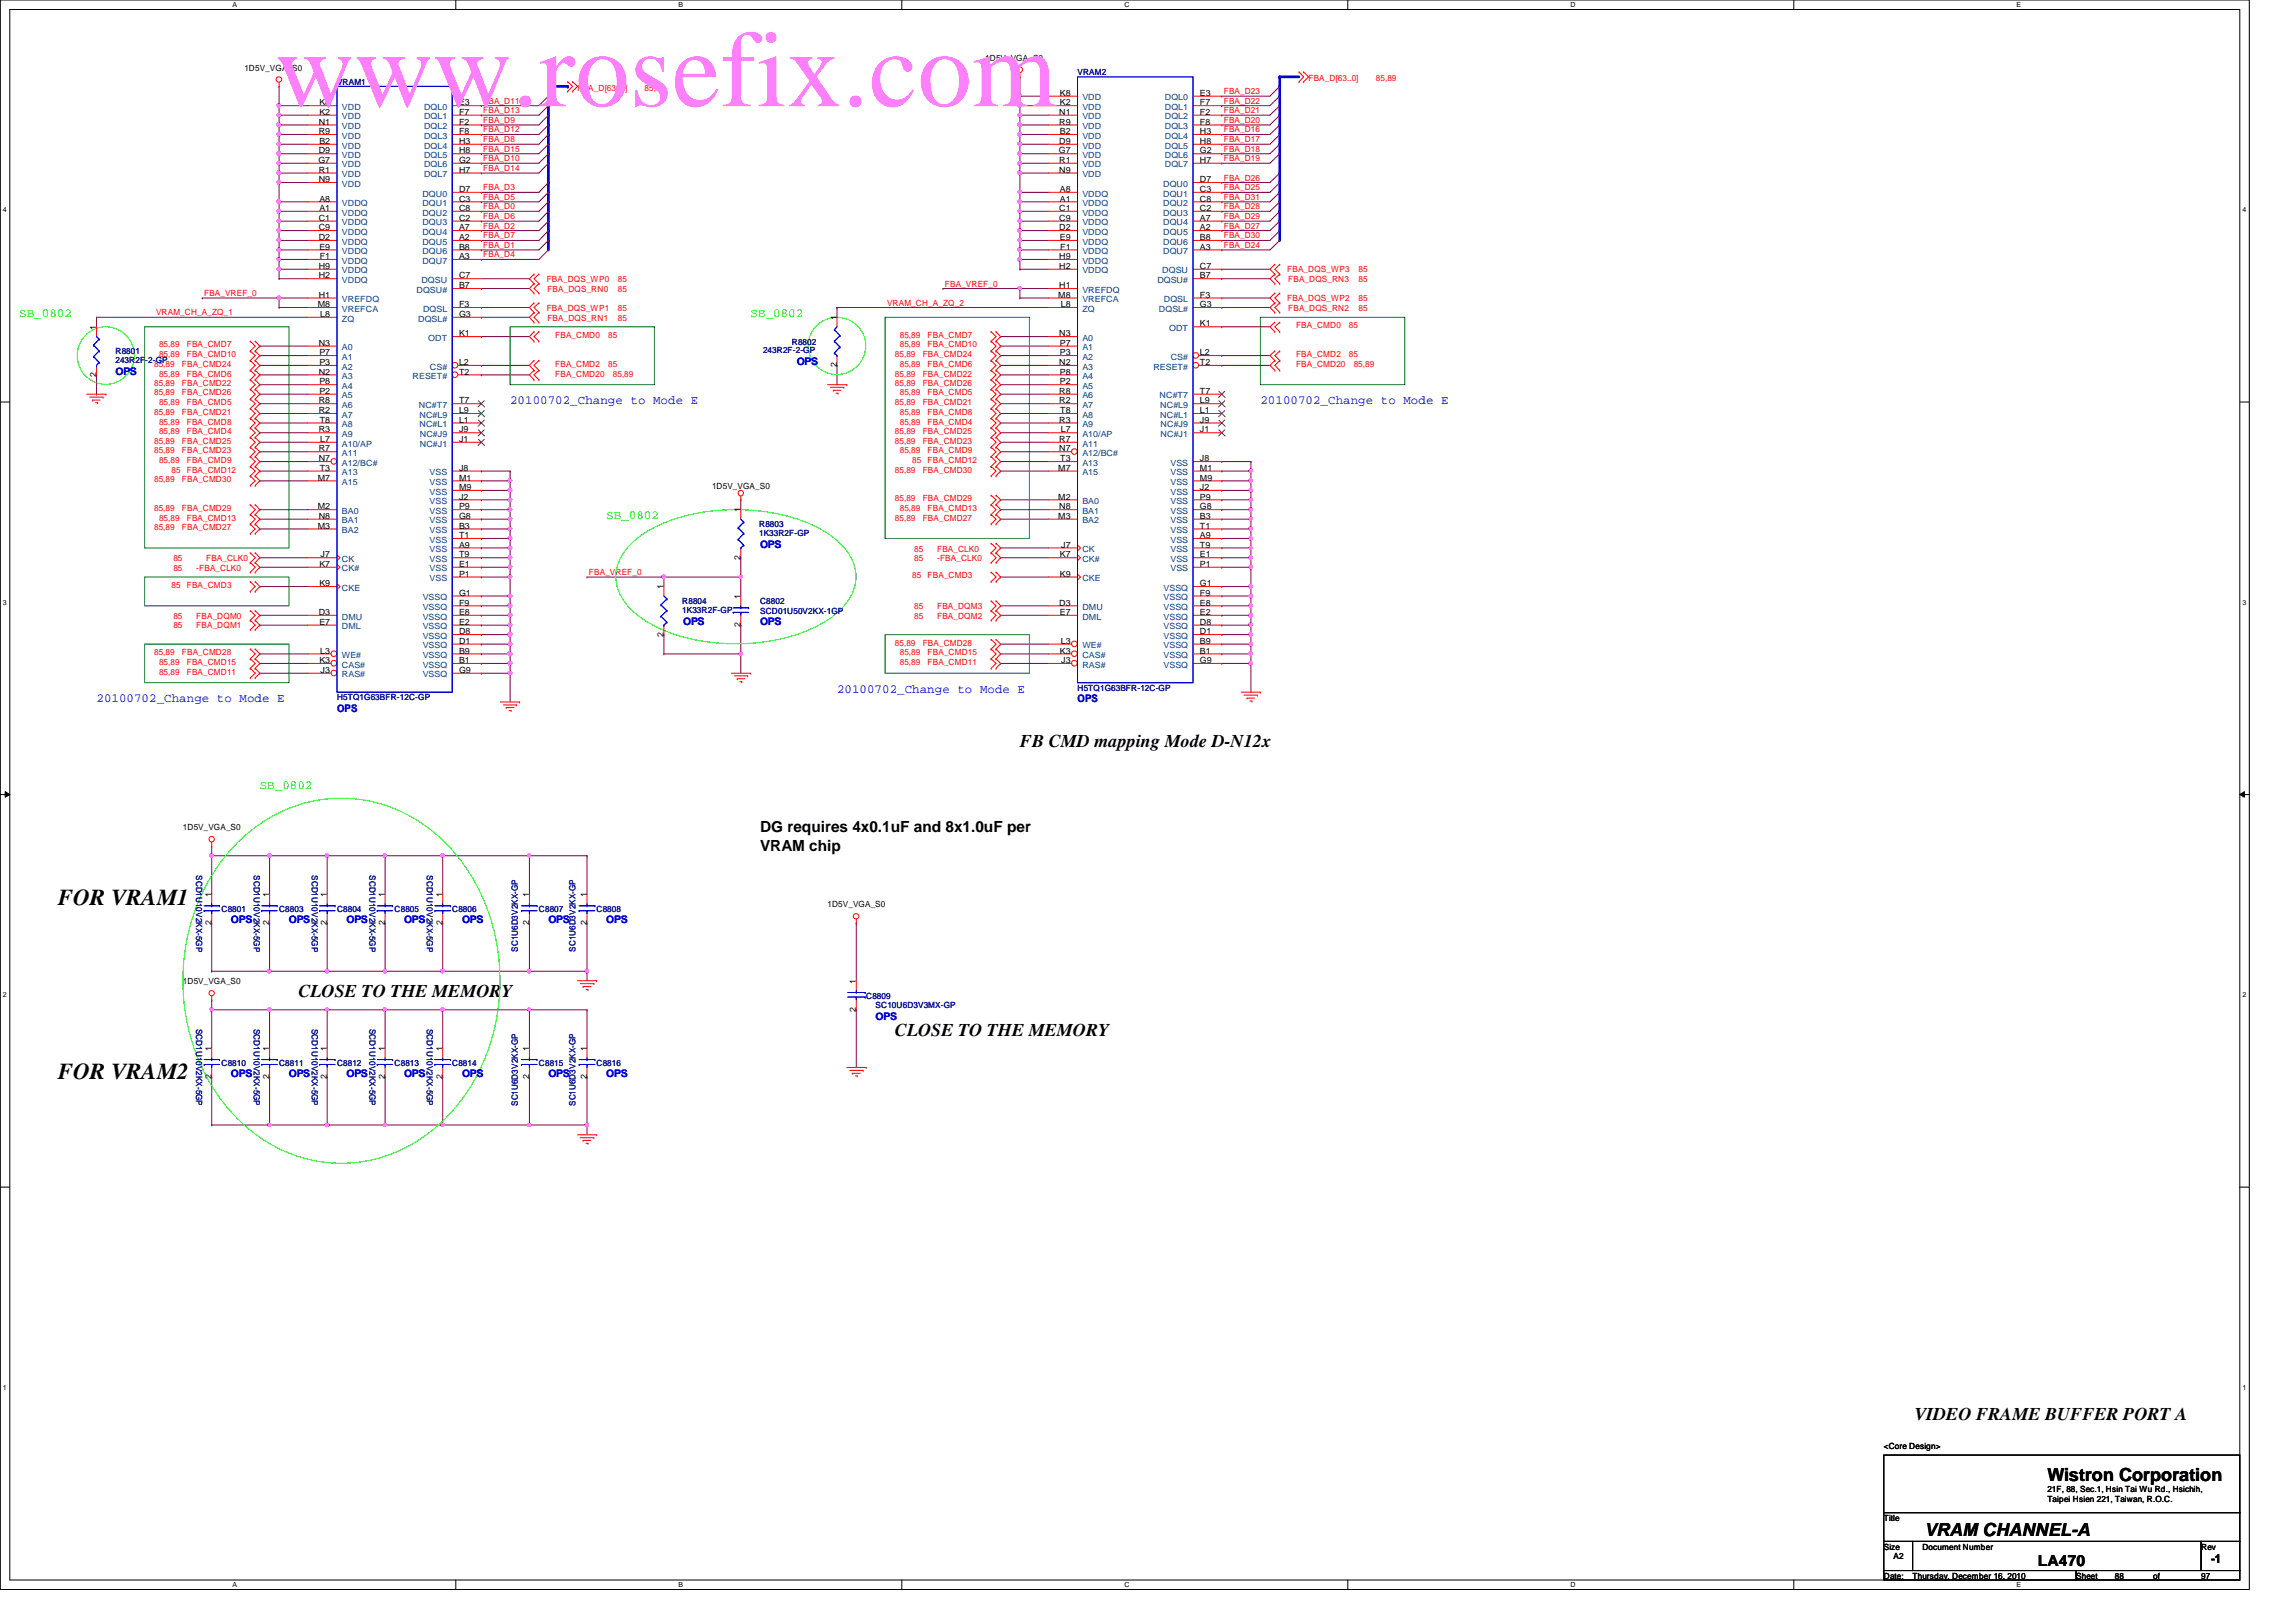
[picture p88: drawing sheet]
<svg xmlns="http://www.w3.org/2000/svg" width="297mm" height="210mm" viewBox="0 0 297 210" stroke-linecap="round" stroke-linejoin="round" font-family="sans-serif">
<defs><g id="words">
<text font-size="14.1" fill="#ff80ff" x="35.6" y="13.8">www.rosefix.com</text>
<g font-size="3">
<text x="7.5" y="117.1">FOR VRAM1</text>
<text x="7.5" y="139.6">FOR VRAM2</text>
</g>
<g font-size="2.3">
<text x="131.9" y="96.7">FB CMD mapping Mode D-N12x</text>
<text x="38.6" y="129">CLOSE TO THE MEMORY</text>
<text x="115.8" y="134">CLOSE TO THE MEMORY</text>
<text x="247.7" y="183.8">VIDEO FRAME BUFFER PORT A</text>
<text x="264.9" y="191.7">Wistron Corporation</text>
<text x="249" y="198.8">VRAM CHANNEL-A</text>
</g>
<g font-size="2">
<text x="98.3" y="107.7">DG requires 4x0.1uF and 8x1.0uF per</text>
<text x="98.3" y="110.1">VRAM chip</text>
<text x="263.6" y="202.6">LA470</text>
</g>
<g font-size="1.6" fill="#0f0">
<text x="2.5" y="41.1">SB_0802</text>
<text x="97.1" y="41.1">SB_0802</text>
<text x="78.4" y="67.2">SB_0802</text>
<text x="33.6" y="102.1">SB_0802</text>
</g>
<g font-size="1.6" fill="#00f">
<text x="66" y="52.3">20100702_Change to Mode E</text>
<text x="163.1" y="52.3">20100702_Change to Mode E</text>
<text x="108.3" y="89.6">20100702_Change to Mode E</text>
<text x="12.5" y="90.8">20100702_Change to Mode E</text>
</g>
<text font-size="1.6" x="286" y="202.3">-1</text>
<g font-size="1.4" fill="#00f">
<text x="103.1" y="47.3">OPS</text>
<text x="14.9" y="48.6">OPS</text>
<text x="98.3" y="71">OPS</text>
<text x="88.4" y="80.9">OPS</text>
<text x="98.3" y="80.9">OPS</text>
<text x="43.6" y="92.1">OPS</text>
<text x="139.4" y="90.8">OPS</text>
<text x="29.9" y="119.5">OPS</text>
<text x="37.4" y="119.5">OPS</text>
<text x="44.8" y="119.5">OPS</text>
<text x="52.3" y="119.5">OPS</text>
<text x="59.8" y="119.5">OPS</text>
<text x="70.9" y="119.5">OPS</text>
<text x="78.4" y="119.5">OPS</text>
<text x="113.3" y="132">OPS</text>
<text x="29.9" y="139.4">OPS</text>
<text x="37.4" y="139.4">OPS</text>
<text x="44.8" y="139.4">OPS</text>
<text x="52.3" y="139.4">OPS</text>
<text x="59.8" y="139.4">OPS</text>
<text x="70.9" y="139.4">OPS</text>
<text x="78.4" y="139.4">OPS</text>
</g>
<g font-size="1.1">
<text x="31.6" y="9.1">1D5V_VGA_S0</text>
<text x="127.5" y="7.9">1D5V_VGA_S0</text>
<text x="41.2" y="16.1">N1</text>
<text x="41.2" y="17.4">R9</text>
<text x="41.3" y="14.9">K2</text>
<text x="41.3" y="13.6">K8</text>
<text x="59.4" y="13.6">E3</text>
<text x="59.4" y="16.1">F2</text>
<text x="59.4" y="14.9">F7</text>
<text x="59.4" y="17.4">F8</text>
<text x="137" y="14.9">N1</text>
<text x="137" y="16.1">R9</text>
<text x="137.1" y="17.4">B2</text>
<text x="137.1" y="13.6">K2</text>
<text x="137.1" y="12.4">K8</text>
<text x="155.2" y="12.4">E3</text>
<text x="155.2" y="14.9">F2</text>
<text x="155.2" y="13.6">F7</text>
<text x="155.2" y="16.1">F8</text>
<text x="155.2" y="17.4">H3</text>
<text x="41.2" y="21.1">G7</text>
<text x="41.2" y="19.9">D9</text>
<text x="41.2" y="23.6">N9</text>
<text x="41.2" y="22.4">R1</text>
<text x="41.3" y="18.6">B2</text>
<text x="59.4" y="21.1">G2</text>
<text x="59.4" y="18.6">H3</text>
<text x="59.4" y="22.4">H7</text>
<text x="59.4" y="19.9">H8</text>
<text x="137" y="19.9">G7</text>
<text x="137" y="18.6">D9</text>
<text x="137" y="22.4">N9</text>
<text x="137" y="21.1">R1</text>
<text x="155.2" y="23.6">D7</text>
<text x="155.2" y="19.9">G2</text>
<text x="155.2" y="21.1">H7</text>
<text x="155.2" y="18.6">H8</text>
<text x="41.2" y="28.6">C1</text>
<text x="41.2" y="29.8">C9</text>
<text x="41.3" y="27.3">A1</text>
<text x="41.3" y="26.1">A8</text>
<text x="59.4" y="29.8">A7</text>
<text x="59.4" y="28.6">C2</text>
<text x="59.4" y="26.1">C3</text>
<text x="59.4" y="27.3">C8</text>
<text x="59.4" y="24.8">D7</text>
<text x="137" y="27.3">C1</text>
<text x="137" y="28.6">C9</text>
<text x="137" y="29.8">D2</text>
<text x="137.1" y="26.1">A1</text>
<text x="137.1" y="24.8">A8</text>
<text x="155.2" y="29.8">A2</text>
<text x="155.2" y="28.6">A7</text>
<text x="155.2" y="27.3">C2</text>
<text x="155.2" y="24.8">C3</text>
<text x="155.2" y="26.1">C8</text>
<text x="41.2" y="31.1">D2</text>
<text x="41.2" y="34.8">H9</text>
<text x="41.3" y="32.3">E9</text>
<text x="41.4" y="33.5">F1</text>
<text x="59.4" y="31.1">A2</text>
<text x="59.4" y="33.5">A3</text>
<text x="59.4" y="32.3">B8</text>
<text x="137" y="34.8">H2</text>
<text x="137" y="33.5">H9</text>
<text x="137.1" y="31.1">E9</text>
<text x="137.2" y="32.3">F1</text>
<text x="155.2" y="32.3">A3</text>
<text x="155.2" y="31.1">B8</text>
<text x="155.2" y="34.8">C7</text>
<text x="41.1" y="39.8">M8</text>
<text x="41.2" y="38.5">H1</text>
<text x="41.2" y="36">H2</text>
<text x="41.4" y="41">L8</text>
<text x="59.4" y="37.3">B7</text>
<text x="59.4" y="36">C7</text>
<text x="59.4" y="39.8">F3</text>
<text x="59.4" y="41">G3</text>
<text x="108.2" y="41.4" transform="rotate(-90 108.2 41.4)">1</text>
<text x="136.9" y="38.5">M8</text>
<text x="137" y="37.3">H1</text>
<text x="137.2" y="39.8">L8</text>
<text x="155.2" y="36">B7</text>
<text x="155.2" y="38.5">F3</text>
<text x="155.2" y="39.8">G3</text>
<text x="12.4" y="42.7" transform="rotate(-90 12.4 42.7)">1</text>
<text x="41.2" y="44.7">N3</text>
<text x="41.3" y="47.2">P3</text>
<text x="41.3" y="46">P7</text>
<text x="59.4" y="43.5">K1</text>
<text x="59.4" y="47.2">L2</text>
<text x="108.2" y="47.5" transform="rotate(-90 108.2 47.5)">2</text>
<text x="137" y="47.2">N2</text>
<text x="137" y="43.5">N3</text>
<text x="137.1" y="46">P3</text>
<text x="137.1" y="44.7">P7</text>
<text x="155.2" y="42.2">K1</text>
<text x="155.2" y="46">L2</text>
<text x="155.2" y="47.2">T2</text>
<text x="12.4" y="48.8" transform="rotate(-90 12.4 48.8)">2</text>
<text x="41.2" y="48.5">N2</text>
<text x="41.2" y="53.5">R2</text>
<text x="41.2" y="52.2">R8</text>
<text x="41.3" y="51">P2</text>
<text x="41.3" y="49.7">P8</text>
<text x="59.4" y="53.5">L9</text>
<text x="59.4" y="48.5">T2</text>
<text x="59.4" y="52.2">T7</text>
<text x="137" y="52.2">R2</text>
<text x="137" y="51">R8</text>
<text x="137.1" y="49.7">P2</text>
<text x="137.1" y="48.5">P8</text>
<text x="137.2" y="53.5">T8</text>
<text x="155.2" y="53.5">L1</text>
<text x="155.2" y="52.2">L9</text>
<text x="155.2" y="51">T7</text>
<text x="41.2" y="59.7">N7</text>
<text x="41.2" y="56">R3</text>
<text x="41.2" y="58.4">R7</text>
<text x="41.4" y="54.7">T8</text>
<text x="41.4" y="57.2">L7</text>
<text x="59.4" y="57.2">J1</text>
<text x="59.4" y="56">J9</text>
<text x="59.4" y="54.7">L1</text>
<text x="137" y="58.4">N7</text>
<text x="137" y="54.7">R3</text>
<text x="137" y="57.2">R7</text>
<text x="137.2" y="59.7">T3</text>
<text x="137.2" y="56">L7</text>
<text x="155.2" y="56">J1</text>
<text x="155.2" y="59.7">J8</text>
<text x="155.2" y="54.7">J9</text>
<text x="41.1" y="65.9">M2</text>
<text x="41.1" y="62.2">M7</text>
<text x="41.4" y="60.9">T3</text>
<text x="59.4" y="64.6">J2</text>
<text x="59.4" y="60.9">J8</text>
<text x="59.4" y="62.2">M1</text>
<text x="59.4" y="63.4">M9</text>
<text x="59.4" y="65.9">P9</text>
<text x="92.1" y="63.3">1D5V_VGA_S0</text>
<text x="136.9" y="64.6">M2</text>
<text x="136.9" y="60.9">M7</text>
<text x="137" y="65.9">N8</text>
<text x="155.2" y="65.9">G8</text>
<text x="155.2" y="63.4">J2</text>
<text x="155.2" y="60.9">M1</text>
<text x="155.2" y="62.2">M9</text>
<text x="155.2" y="64.6">P9</text>
<text x="41.1" y="68.4">M3</text>
<text x="41.2" y="67.1">N8</text>
<text x="59.4" y="70.9">A9</text>
<text x="59.4" y="68.4">B3</text>
<text x="59.4" y="67.1">G8</text>
<text x="59.4" y="69.6">T1</text>
<text x="95.8" y="66.3" transform="rotate(-90 95.8 66.3)">1</text>
<text x="136.9" y="67.1">M3</text>
<text x="137.3" y="70.9">J7</text>
<text x="155.2" y="69.6">A9</text>
<text x="155.2" y="67.1">B3</text>
<text x="155.2" y="68.4">T1</text>
<text x="155.2" y="70.9">T9</text>
<text x="41.3" y="73.4">K7</text>
<text x="41.3" y="75.9">K9</text>
<text x="41.5" y="72.1">J7</text>
<text x="59.4" y="73.4">E1</text>
<text x="59.4" y="77.1">G1</text>
<text x="59.4" y="74.6">P1</text>
<text x="59.4" y="72.1">T9</text>
<text x="85.8" y="76.2" transform="rotate(-90 85.8 76.2)">1</text>
<text x="95.8" y="77.5" transform="rotate(-90 95.8 77.5)">1</text>
<text x="95.8" y="72.4" transform="rotate(-90 95.8 72.4)">2</text>
<text x="137.1" y="72.1">K7</text>
<text x="137.1" y="74.6">K9</text>
<text x="155.2" y="72.1">E1</text>
<text x="155.2" y="77.1">F9</text>
<text x="155.2" y="75.9">G1</text>
<text x="155.2" y="73.4">P1</text>
<text x="41.2" y="79.6">D3</text>
<text x="41.3" y="80.9">E7</text>
<text x="59.4" y="83.3">D1</text>
<text x="59.4" y="82.1">D8</text>
<text x="59.4" y="80.9">E2</text>
<text x="59.4" y="79.6">E8</text>
<text x="59.4" y="78.4">F9</text>
<text x="85.8" y="82.4" transform="rotate(-90 85.8 82.4)">2</text>
<text x="95.8" y="81.2" transform="rotate(-90 95.8 81.2)">2</text>
<text x="137" y="78.4">D3</text>
<text x="137.1" y="79.6">E7</text>
<text x="137.2" y="83.3">L3</text>
<text x="155.2" y="83.3">B9</text>
<text x="155.2" y="82.1">D1</text>
<text x="155.2" y="80.9">D8</text>
<text x="155.2" y="79.6">E2</text>
<text x="155.2" y="78.4">E8</text>
<text x="41.3" y="85.8">K3</text>
<text x="41.4" y="84.6">L3</text>
<text x="41.5" y="87.1">J3</text>
<text x="59.4" y="85.8">B1</text>
<text x="59.4" y="84.6">B9</text>
<text x="59.4" y="87.1">G9</text>
<text x="137.1" y="84.6">K3</text>
<text x="137.3" y="85.8">J3</text>
<text x="155.2" y="84.6">B1</text>
<text x="155.2" y="85.8">G9</text>
<text x="23.7" y="107.4">1D5V_VGA_S0</text>
<text x="27.3" y="119.8" transform="rotate(-90 27.3 119.8)">2</text>
<text x="27.3" y="116.1" transform="rotate(-90 27.3 116.1)">1</text>
<text x="34.8" y="119.8" transform="rotate(-90 34.8 119.8)">2</text>
<text x="34.8" y="116.1" transform="rotate(-90 34.8 116.1)">1</text>
<text x="42.3" y="119.8" transform="rotate(-90 42.3 119.8)">2</text>
<text x="42.3" y="116.1" transform="rotate(-90 42.3 116.1)">1</text>
<text x="49.8" y="119.8" transform="rotate(-90 49.8 119.8)">2</text>
<text x="49.8" y="116.1" transform="rotate(-90 49.8 116.1)">1</text>
<text x="57.2" y="119.8" transform="rotate(-90 57.2 119.8)">2</text>
<text x="57.2" y="116.1" transform="rotate(-90 57.2 116.1)">1</text>
<text x="68.4" y="119.8" transform="rotate(-90 68.4 119.8)">2</text>
<text x="68.4" y="116.1" transform="rotate(-90 68.4 116.1)">1</text>
<text x="75.9" y="119.8" transform="rotate(-90 75.9 119.8)">2</text>
<text x="75.9" y="116.1" transform="rotate(-90 75.9 116.1)">1</text>
<text x="107.1" y="117.4">1D5V_VGA_S0</text>
<text x="23.7" y="127.4">1D5V_VGA_S0</text>
<text x="110.7" y="130.9" transform="rotate(-90 110.7 130.9)">2</text>
<text x="110.7" y="127.3" transform="rotate(-90 110.7 127.3)">1</text>
<text x="27.3" y="136" transform="rotate(-90 27.3 136)">1</text>
<text x="34.8" y="136" transform="rotate(-90 34.8 136)">1</text>
<text x="42.3" y="136" transform="rotate(-90 42.3 136)">1</text>
<text x="49.8" y="136" transform="rotate(-90 49.8 136)">1</text>
<text x="57.2" y="136" transform="rotate(-90 57.2 136)">1</text>
<text x="68.4" y="136" transform="rotate(-90 68.4 136)">1</text>
<text x="75.9" y="136" transform="rotate(-90 75.9 136)">1</text>
<text x="27.3" y="139.7" transform="rotate(-90 27.3 139.7)">2</text>
<text x="34.8" y="139.7" transform="rotate(-90 34.8 139.7)">2</text>
<text x="42.3" y="139.7" transform="rotate(-90 42.3 139.7)">2</text>
<text x="49.8" y="139.7" transform="rotate(-90 49.8 139.7)">2</text>
<text x="57.2" y="139.7" transform="rotate(-90 57.2 139.7)">2</text>
<text x="68.4" y="139.7" transform="rotate(-90 68.4 139.7)">2</text>
<text x="75.9" y="139.7" transform="rotate(-90 75.9 139.7)">2</text>
<text x="243.7" y="187.5">&lt;Core Design&gt;</text>
<text x="243.7" y="196.8">Title</text>
<text x="264.9" y="193.1">21F, 88, Sec.1, Hsin Tai Wu Rd., Hsichih,</text>
<text x="264.9" y="194.4">Taipei Hsien 221, Taiwan, R.O.C.</text>
<text x="243.7" y="200.5">Size</text>
<text x="245" y="201.8">A2</text>
<text x="248.7" y="200.5">Document Number</text>
<text x="284.8" y="200.5">Rev</text>
<text x="243.7" y="204.3">Date:</text>
<text x="247.4" y="204.3">Thursday, December 16, 2010</text>
<text x="268.6" y="204.3">Sheet</text>
<text x="273.6" y="204.3">88</text>
<text x="278.6" y="204.3">of</text>
<text x="284.8" y="204.3">97</text>
</g>
<g font-size="1.1" fill="#000080">
<text x="43.6" y="11">VRAM1</text>
<text x="139.4" y="9.7">VRAM2</text>
<text x="14.9" y="45.8">R8801</text>
<text x="14.9" y="46.9">243R2F-2-GP</text>
<text x="98.7" y="45.7">243R2F-2-GP</text>
<text x="102.4" y="44.6">R8802</text>
<text x="98.2" y="68.2">R8803</text>
<text x="98.2" y="69.4">1K33R2F-GP</text>
<text x="88.3" y="78.2">R8804</text>
<text x="88.3" y="79.3">1K33R2F-GP</text>
<text x="98.3" y="78.2">C8802</text>
<text x="98.3" y="79.5">SCD01U50V2KX-1GP</text>
<text x="139.4" y="89.4">H5TQ1G63BFR-12C-GP</text>
<text x="43.6" y="90.6">H5TQ1G63BFR-12C-GP</text>
<text x="25.4" y="113.2" transform="rotate(90 25.4 113.2)">SCD1U10V2KX-5GP</text>
<text x="32.8" y="113.2" transform="rotate(90 32.8 113.2)">SCD1U10V2KX-5GP</text>
<text x="40.3" y="113.2" transform="rotate(90 40.3 113.2)">SCD1U10V2KX-5GP</text>
<text x="47.8" y="113.2" transform="rotate(90 47.8 113.2)">SCD1U10V2KX-5GP</text>
<text x="55.2" y="113.2" transform="rotate(90 55.2 113.2)">SCD1U10V2KX-5GP</text>
<text x="28.7" y="118">C8801</text>
<text x="36.1" y="118">C8803</text>
<text x="43.6" y="118">C8804</text>
<text x="51.1" y="118">C8805</text>
<text x="58.5" y="118">C8806</text>
<text x="69.7" y="118">C8807</text>
<text x="77.2" y="118">C8808</text>
<text x="67" y="123.2" transform="rotate(-90 67 123.2)">SC1U6D3V2KX-GP</text>
<text x="74.5" y="123.2" transform="rotate(-90 74.5 123.2)">SC1U6D3V2KX-GP</text>
<text x="112.1" y="129.2">C8809</text>
<text x="113.3" y="130.5">SC10U6D3V3MX-GP</text>
<text x="25.4" y="133.1" transform="rotate(90 25.4 133.1)">SCD1U10V2KX-5GP</text>
<text x="28.7" y="138">C8810</text>
<text x="32.8" y="133.1" transform="rotate(90 32.8 133.1)">SCD1U10V2KX-5GP</text>
<text x="36.1" y="138">C8811</text>
<text x="40.3" y="133.1" transform="rotate(90 40.3 133.1)">SCD1U10V2KX-5GP</text>
<text x="43.6" y="138">C8812</text>
<text x="47.8" y="133.1" transform="rotate(90 47.8 133.1)">SCD1U10V2KX-5GP</text>
<text x="51.1" y="138">C8813</text>
<text x="55.2" y="133.1" transform="rotate(90 55.2 133.1)">SCD1U10V2KX-5GP</text>
<text x="58.5" y="138">C8814</text>
<text x="69.7" y="138">C8815</text>
<text x="77.2" y="138">C8816</text>
<text x="67" y="143.1" transform="rotate(-90 67 143.1)">SC1U6D3V2KX-GP</text>
<text x="74.5" y="143.1" transform="rotate(-90 74.5 143.1)">SC1U6D3V2KX-GP</text>
</g>
<g font-size="1.1" fill="#f00">
<text x="74.7" y="11.7">FBA_D[63..0]</text>
<text x="83.4" y="11.7">85,89</text>
<text x="169.3" y="10.5">FBA_D[63..0]</text>
<text x="178" y="10.5">85,89</text>
<text x="62.5" y="15.9">FBA_D9</text>
<text x="62.5" y="14.6">FBA_D13</text>
<text x="62.5" y="13.4">FBA_D11</text>
<text x="62.5" y="17.1">FBA_D12</text>
<text x="158.3" y="12.2">FBA_D23</text>
<text x="158.3" y="17.1">FBA_D16</text>
<text x="158.3" y="15.9">FBA_D20</text>
<text x="158.3" y="14.6">FBA_D21</text>
<text x="158.3" y="13.4">FBA_D22</text>
<text x="62.5" y="22.1">FBA_D14</text>
<text x="62.5" y="20.9">FBA_D10</text>
<text x="62.5" y="19.6">FBA_D15</text>
<text x="62.5" y="18.4">FBA_D8</text>
<text x="158.3" y="20.9">FBA_D19</text>
<text x="158.3" y="19.6">FBA_D18</text>
<text x="158.3" y="18.4">FBA_D17</text>
<text x="158.3" y="23.4">FBA_D26</text>
<text x="62.5" y="24.6">FBA_D3</text>
<text x="62.5" y="29.6">FBA_D2</text>
<text x="62.5" y="28.4">FBA_D6</text>
<text x="62.5" y="27.1">FBA_D0</text>
<text x="62.5" y="25.9">FBA_D5</text>
<text x="158.3" y="28.4">FBA_D29</text>
<text x="158.3" y="27.1">FBA_D28</text>
<text x="158.3" y="25.9">FBA_D31</text>
<text x="158.3" y="24.6">FBA_D25</text>
<text x="158.3" y="29.6">FBA_D27</text>
<text x="62.5" y="33.3">FBA_D4</text>
<text x="62.5" y="32.1">FBA_D1</text>
<text x="62.5" y="30.9">FBA_D7</text>
<text x="158.3" y="32.1">FBA_D24</text>
<text x="158.3" y="30.9">FBA_D30</text>
<text x="166.5" y="35.3">FBA_DQS_WP3</text>
<text x="175.8" y="35.3">85</text>
<text x="20.2" y="40.8">VRAM_CH_A_ZQ_1</text>
<text x="26.4" y="38.3">FBA_VREF_0</text>
<text x="70.7" y="40.3">FBA_DQS_WP1</text>
<text x="70.7" y="36.5">FBA_DQS_WP0</text>
<text x="70.8" y="37.8">FBA_DQS_RN0</text>
<text x="70.8" y="41.5">FBA_DQS_RN1</text>
<text x="79.9" y="37.8">85</text>
<text x="79.9" y="41.5">85</text>
<text x="79.9" y="40.3">85</text>
<text x="79.9" y="36.5">85</text>
<text x="114.8" y="39.5">VRAM_CH_A_ZQ_2</text>
<text x="122.3" y="37.1">FBA_VREF_0</text>
<text x="166.5" y="39">FBA_DQS_WP2</text>
<text x="166.7" y="36.5">FBA_DQS_RN3</text>
<text x="166.7" y="40.3">FBA_DQS_RN2</text>
<text x="175.8" y="39">85</text>
<text x="175.8" y="36.5">85</text>
<text x="175.8" y="40.3">85</text>
<text x="19.9" y="47.5">85,89</text>
<text x="20.6" y="45">85,89</text>
<text x="20.6" y="46.2">85,89</text>
<text x="23.5" y="47.5">FBA_CMD24</text>
<text x="24.2" y="45">FBA_CMD7</text>
<text x="24.2" y="46.2">FBA_CMD10</text>
<text x="71.8" y="43.7">FBA_CMD0</text>
<text x="71.8" y="47.5">FBA_CMD2</text>
<text x="78.7" y="43.7">85</text>
<text x="78.7" y="47.5">85</text>
<text x="115.8" y="46.2">85,89</text>
<text x="116.4" y="47.5">85,89</text>
<text x="116.4" y="43.7">85,89</text>
<text x="116.4" y="45">85,89</text>
<text x="119.4" y="46.2">FBA_CMD24</text>
<text x="120" y="47.5">FBA_CMD6</text>
<text x="120" y="43.7">FBA_CMD7</text>
<text x="120" y="45">FBA_CMD10</text>
<text x="167.7" y="46.2">FBA_CMD2</text>
<text x="167.7" y="42.5">FBA_CMD0</text>
<text x="167.7" y="47.5">FBA_CMD20</text>
<text x="174.5" y="46.2">85</text>
<text x="174.5" y="42.5">85</text>
<text x="175.1" y="47.5">85,89</text>
<text x="19.9" y="53.7">85,89</text>
<text x="19.9" y="50">85,89</text>
<text x="19.9" y="51.2">85,89</text>
<text x="20.6" y="52.5">85,89</text>
<text x="20.6" y="48.7">85,89</text>
<text x="23.5" y="53.7">FBA_CMD21</text>
<text x="23.5" y="50">FBA_CMD22</text>
<text x="23.5" y="51.2">FBA_CMD26</text>
<text x="24.2" y="52.5">FBA_CMD5</text>
<text x="24.2" y="48.7">FBA_CMD6</text>
<text x="71.8" y="48.7">FBA_CMD20</text>
<text x="79.3" y="48.7">85,89</text>
<text x="115.8" y="52.5">85,89</text>
<text x="115.8" y="50">85,89</text>
<text x="115.8" y="48.7">85,89</text>
<text x="116.4" y="51.2">85,89</text>
<text x="116.4" y="53.7">85,89</text>
<text x="119.4" y="52.5">FBA_CMD21</text>
<text x="119.4" y="50">FBA_CMD26</text>
<text x="119.4" y="48.7">FBA_CMD22</text>
<text x="120" y="51.2">FBA_CMD5</text>
<text x="120" y="53.7">FBA_CMD8</text>
<text x="19.9" y="58.7">85,89</text>
<text x="19.9" y="57.4">85,89</text>
<text x="20.6" y="56.2">85,89</text>
<text x="20.6" y="54.9">85,89</text>
<text x="20.6" y="59.9">85,89</text>
<text x="23.5" y="58.7">FBA_CMD23</text>
<text x="23.5" y="57.4">FBA_CMD25</text>
<text x="24.2" y="56.2">FBA_CMD4</text>
<text x="24.2" y="54.9">FBA_CMD8</text>
<text x="24.2" y="59.9">FBA_CMD9</text>
<text x="115.8" y="57.4">85,89</text>
<text x="115.8" y="56.2">85,89</text>
<text x="116.4" y="54.9">85,89</text>
<text x="116.4" y="58.7">85,89</text>
<text x="118" y="59.9">85</text>
<text x="119.4" y="57.4">FBA_CMD23</text>
<text x="119.4" y="56.2">FBA_CMD25</text>
<text x="120" y="54.9">FBA_CMD4</text>
<text x="120" y="58.7">FBA_CMD9</text>
<text x="120" y="59.9">FBA_CMD12</text>
<text x="19.9" y="62.4">85,89</text>
<text x="22.2" y="61.2">85</text>
<text x="23.5" y="62.4">FBA_CMD30</text>
<text x="24.2" y="61.2">FBA_CMD12</text>
<text x="115.8" y="64.9">85,89</text>
<text x="115.8" y="61.2">85,89</text>
<text x="119.4" y="64.9">FBA_CMD29</text>
<text x="119.4" y="61.2">FBA_CMD30</text>
<text x="19.9" y="68.6">85,89</text>
<text x="19.9" y="66.1">85,89</text>
<text x="20.6" y="67.4">85,89</text>
<text x="23.5" y="68.6">FBA_CMD27</text>
<text x="23.5" y="66.1">FBA_CMD29</text>
<text x="24.2" y="67.4">FBA_CMD13</text>
<text x="115.8" y="67.4">85,89</text>
<text x="116.4" y="66.1">85,89</text>
<text x="118.3" y="71.4">85</text>
<text x="119.4" y="67.4">FBA_CMD27</text>
<text x="120" y="66.1">FBA_CMD13</text>
<text x="121.2" y="71.4">FBA_CLK0</text>
<text x="22.2" y="76.1">85</text>
<text x="22.4" y="72.6">85</text>
<text x="22.4" y="73.9">85</text>
<text x="24.2" y="76.1">FBA_CMD3</text>
<text x="25.4" y="73.9">-FBA_CLK0</text>
<text x="26.7" y="72.6">FBA_CLK0</text>
<text x="76.2" y="74.4">FBA_VREF_0</text>
<text x="118" y="74.8">85</text>
<text x="118.3" y="72.6">85</text>
<text x="120" y="74.8">FBA_CMD3</text>
<text x="121.2" y="72.6">-FBA_CLK0</text>
<text x="22.4" y="80.1">85</text>
<text x="22.4" y="81.3">85</text>
<text x="25.4" y="80.1">FBA_DQM0</text>
<text x="25.4" y="81.3">FBA_DQM1</text>
<text x="115.8" y="83.6">85,89</text>
<text x="118.3" y="78.8">85</text>
<text x="118.3" y="80.1">85</text>
<text x="119.4" y="83.6">FBA_CMD28</text>
<text x="121.2" y="78.8">FBA_DQM3</text>
<text x="121.2" y="80.1">FBA_DQM2</text>
<text x="19.9" y="84.8">85,89</text>
<text x="20.6" y="87.3">85,89</text>
<text x="20.6" y="86.1">85,89</text>
<text x="23.5" y="84.8">FBA_CMD28</text>
<text x="24.2" y="87.3">FBA_CMD11</text>
<text x="24.2" y="86.1">FBA_CMD15</text>
<text x="116.4" y="86.1">85,89</text>
<text x="116.4" y="84.8">85,89</text>
<text x="120" y="86.1">FBA_CMD11</text>
<text x="120" y="84.8">FBA_CMD15</text>
</g>
<g font-size="1.1" fill="#004080">
<text x="44.2" y="15.5">VDD</text>
<text x="44.2" y="14.2">VDD</text>
<text x="44.2" y="16.7">VDD</text>
<text x="44.2" y="17.9">VDD</text>
<text x="54.9" y="14.2">DQL0</text>
<text x="54.9" y="16.7">DQL2</text>
<text x="54.9" y="15.5">DQL1</text>
<text x="54.9" y="17.9">DQL3</text>
<text x="140" y="17.9">VDD</text>
<text x="140" y="14.2">VDD</text>
<text x="140" y="13">VDD</text>
<text x="140" y="15.5">VDD</text>
<text x="140" y="16.7">VDD</text>
<text x="150.7" y="13">DQL0</text>
<text x="150.7" y="15.5">DQL2</text>
<text x="150.7" y="14.2">DQL1</text>
<text x="150.7" y="16.7">DQL3</text>
<text x="150.7" y="17.9">DQL4</text>
<text x="44.2" y="19.2">VDD</text>
<text x="44.2" y="20.4">VDD</text>
<text x="44.2" y="21.7">VDD</text>
<text x="44.2" y="22.9">VDD</text>
<text x="54.9" y="21.7">DQL6</text>
<text x="54.9" y="19.2">DQL4</text>
<text x="54.9" y="22.9">DQL7</text>
<text x="54.9" y="20.4">DQL5</text>
<text x="140" y="19.2">VDD</text>
<text x="140" y="20.4">VDD</text>
<text x="140" y="22.9">VDD</text>
<text x="140" y="21.7">VDD</text>
<text x="150.7" y="20.4">DQL6</text>
<text x="150.7" y="21.7">DQL7</text>
<text x="150.7" y="19.2">DQL5</text>
<text x="44.2" y="27.9">VDDQ</text>
<text x="44.2" y="26.7">VDDQ</text>
<text x="44.2" y="29.2">VDDQ</text>
<text x="44.2" y="24.2">VDD</text>
<text x="54.6" y="29.2">DQU3</text>
<text x="54.6" y="26.7">DQU1</text>
<text x="54.6" y="27.9">DQU2</text>
<text x="54.6" y="25.4">DQU0</text>
<text x="140" y="26.7">VDDQ</text>
<text x="140" y="25.4">VDDQ</text>
<text x="140" y="27.9">VDDQ</text>
<text x="140" y="29.2">VDDQ</text>
<text x="150.5" y="29.2">DQU4</text>
<text x="150.5" y="27.9">DQU3</text>
<text x="150.5" y="25.4">DQU1</text>
<text x="150.5" y="26.7">DQU2</text>
<text x="150.5" y="24.2">DQU0</text>
<text x="44.2" y="30.4">VDDQ</text>
<text x="44.2" y="31.7">VDDQ</text>
<text x="44.2" y="32.9">VDDQ</text>
<text x="44.2" y="34.1">VDDQ</text>
<text x="44.2" y="35.4">VDDQ</text>
<text x="54.6" y="31.7">DQU5</text>
<text x="54.6" y="34.1">DQU7</text>
<text x="54.6" y="30.4">DQU4</text>
<text x="54.6" y="32.9">DQU6</text>
<text x="140" y="30.4">VDDQ</text>
<text x="140" y="31.7">VDDQ</text>
<text x="140" y="32.9">VDDQ</text>
<text x="140" y="35.4">VDDQ</text>
<text x="140" y="34.1">VDDQ</text>
<text x="150.4" y="35.4">DQSU</text>
<text x="150.5" y="30.4">DQU5</text>
<text x="150.5" y="32.9">DQU7</text>
<text x="150.5" y="31.7">DQU6</text>
<text x="44.2" y="39.1">VREFDQ</text>
<text x="44.2" y="36.6">VDDQ</text>
<text x="44.2" y="41.6">ZQ</text>
<text x="44.2" y="40.3">VREFCA</text>
<text x="53.9" y="37.9">DQSU#</text>
<text x="54.1" y="41.6">DQSL#</text>
<text x="54.5" y="36.6">DQSU</text>
<text x="54.7" y="40.3">DQSL</text>
<text x="140" y="37.9">VREFDQ</text>
<text x="140" y="40.3">ZQ</text>
<text x="140" y="39.1">VREFCA</text>
<text x="149.7" y="36.6">DQSU#</text>
<text x="149.9" y="40.3">DQSL#</text>
<text x="150.6" y="39.1">DQSL</text>
<text x="44.2" y="45.3">A0</text>
<text x="44.2" y="47.8">A2</text>
<text x="44.2" y="46.6">A1</text>
<text x="55.4" y="44.1">ODT</text>
<text x="55.6" y="47.8">CS#</text>
<text x="140" y="47.8">A3</text>
<text x="140" y="44.1">A0</text>
<text x="140" y="46.6">A2</text>
<text x="140" y="45.3">A1</text>
<text x="149.2" y="47.8">RESET#</text>
<text x="151.3" y="42.8">ODT</text>
<text x="151.5" y="46.6">CS#</text>
<text x="44.2" y="49.1">A3</text>
<text x="44.2" y="51.6">A5</text>
<text x="44.2" y="50.3">A4</text>
<text x="44.2" y="52.8">A6</text>
<text x="53.4" y="49.1">RESET#</text>
<text x="54.2" y="52.8">NC#T7</text>
<text x="140" y="50.3">A5</text>
<text x="140" y="49.1">A4</text>
<text x="140" y="52.8">A7</text>
<text x="140" y="51.6">A6</text>
<text x="150" y="51.6">NC#T7</text>
<text x="150.1" y="52.8">NC#L9</text>
<text x="44.2" y="57.8">A10/AP</text>
<text x="44.2" y="54.1">A7</text>
<text x="44.2" y="56.6">A9</text>
<text x="44.2" y="59">A11</text>
<text x="44.2" y="55.3">A8</text>
<text x="54.3" y="55.3">NC#L1</text>
<text x="54.3" y="54.1">NC#L9</text>
<text x="54.3" y="57.8">NC#J1</text>
<text x="54.3" y="56.6">NC#J9</text>
<text x="140" y="56.6">A10/AP</text>
<text x="140" y="59">A12/BC#</text>
<text x="140" y="55.3">A9</text>
<text x="140" y="57.8">A11</text>
<text x="140" y="54.1">A8</text>
<text x="150.1" y="54.1">NC#L1</text>
<text x="150.2" y="56.6">NC#J1</text>
<text x="150.2" y="55.3">NC#J9</text>
<text x="44.2" y="62.8">A15</text>
<text x="44.2" y="60.3">A12/BC#</text>
<text x="44.2" y="61.5">A13</text>
<text x="55.6" y="65.2">VSS</text>
<text x="55.6" y="61.5">VSS</text>
<text x="55.6" y="62.8">VSS</text>
<text x="55.6" y="64">VSS</text>
<text x="140" y="65.2">BA0</text>
<text x="140" y="61.5">A15</text>
<text x="140" y="60.3">A13</text>
<text x="151.4" y="64">VSS</text>
<text x="151.4" y="60.3">VSS</text>
<text x="151.4" y="61.5">VSS</text>
<text x="151.4" y="62.8">VSS</text>
<text x="151.4" y="65.2">VSS</text>
<text x="44.2" y="66.5">BA0</text>
<text x="44.2" y="69">BA2</text>
<text x="44.2" y="67.7">BA1</text>
<text x="55.6" y="71.5">VSS</text>
<text x="55.6" y="69">VSS</text>
<text x="55.6" y="67.7">VSS</text>
<text x="55.6" y="66.5">VSS</text>
<text x="55.6" y="70.2">VSS</text>
<text x="140" y="71.5">CK</text>
<text x="140" y="67.7">BA2</text>
<text x="140" y="66.5">BA1</text>
<text x="151.4" y="70.2">VSS</text>
<text x="151.4" y="67.7">VSS</text>
<text x="151.4" y="66.5">VSS</text>
<text x="151.4" y="69">VSS</text>
<text x="151.4" y="71.5">VSS</text>
<text x="44.2" y="72.7">CK</text>
<text x="44.2" y="74">CK#</text>
<text x="44.2" y="76.5">CKE</text>
<text x="54.7" y="77.7">VSSQ</text>
<text x="55.6" y="74">VSS</text>
<text x="55.6" y="75.2">VSS</text>
<text x="55.6" y="72.7">VSS</text>
<text x="140" y="72.7">CK#</text>
<text x="140" y="75.2">CKE</text>
<text x="150.5" y="77.7">VSSQ</text>
<text x="150.5" y="76.5">VSSQ</text>
<text x="151.4" y="72.7">VSS</text>
<text x="151.4" y="74">VSS</text>
<text x="44.2" y="80.2">DMU</text>
<text x="44.2" y="81.4">DML</text>
<text x="54.7" y="83.9">VSSQ</text>
<text x="54.7" y="82.7">VSSQ</text>
<text x="54.7" y="81.4">VSSQ</text>
<text x="54.7" y="80.2">VSSQ</text>
<text x="54.7" y="79">VSSQ</text>
<text x="140" y="79">DMU</text>
<text x="140" y="80.2">DML</text>
<text x="140" y="83.9">WE#</text>
<text x="150.5" y="83.9">VSSQ</text>
<text x="150.5" y="82.7">VSSQ</text>
<text x="150.5" y="81.4">VSSQ</text>
<text x="150.5" y="80.2">VSSQ</text>
<text x="150.5" y="79">VSSQ</text>
<text x="44.2" y="87.7">RAS#</text>
<text x="44.2" y="86.4">CAS#</text>
<text x="44.2" y="85.2">WE#</text>
<text x="54.7" y="86.4">VSSQ</text>
<text x="54.7" y="85.2">VSSQ</text>
<text x="54.7" y="87.7">VSSQ</text>
<text x="140" y="86.4">RAS#</text>
<text x="140" y="85.2">CAS#</text>
<text x="150.5" y="85.2">VSSQ</text>
<text x="150.5" y="86.4">VSSQ</text>
</g>
<g font-size=".9">
<text x="30.1" y=".9">A</text>
<text x="87.8" y=".9">B</text>
<text x="145.5" y=".9">C</text>
<text x="203.2" y=".9">D</text>
<text x="260.9" y=".9">E</text>
<text x=".4" y="27.4">4</text>
<text x="290.1" y="27.4">4</text>
<text x=".4" y="78.2">3</text>
<text x="290.1" y="78.2">3</text>
<text x=".4" y="129">2</text>
<text x="290.1" y="129">2</text>
<text x=".4" y="179.8">1</text>
<text x="290.1" y="179.8">1</text>
<text x="30.1" y="205.4">A</text>
<text x="87.8" y="205.4">B</text>
<text x="145.5" y="205.4">C</text>
<text x="203.2" y="205.4">D</text>
<text x="260.9" y="205.4">E</text>
</g>
</g></defs>
<path d="M0 0h291v205.7h-291zM1.3 1.2h288.5v203.3h-288.5z" fill="none" stroke="#000" stroke-width=".13"/>
<g fill="#fff">
<path d="M30.1 .1h.5v1h-.5z"/>
<path d="M30.1 204.6h.5v1h-.5z"/>
</g>
<path d="M59 0v1.2M59 204.5v1.2" fill="none" stroke="#000" stroke-width=".13"/>
<g fill="#fff">
<path d="M87.8 .1h.6v1h-.6z"/>
<path d="M87.8 204.6h.6v1h-.6z"/>
</g>
<path d="M116.7 0v1.2M116.7 204.5v1.2" fill="none" stroke="#000" stroke-width=".13"/>
<g fill="#fff">
<path d="M145.5 .1h.6v1h-.6z"/>
<path d="M145.5 204.6h.6v1h-.6z"/>
</g>
<path d="M174.4 0v1.2M174.4 204.5v1.2" fill="none" stroke="#000" stroke-width=".13"/>
<g fill="#fff">
<path d="M203.2 .1h.6v1h-.6z"/>
<path d="M203.2 204.6h.6v1h-.6z"/>
</g>
<path d="M232.1 0v1.2M232.1 204.5v1.2" fill="none" stroke="#000" stroke-width=".13"/>
<g fill="#fff">
<path d="M260.9 .1h.6v1h-.6z"/>
<path d="M260.9 204.6h.6v1h-.6z"/>
<path d="M.4 26.6h.5v1h-.5z"/>
<path d="M290.1 26.6h.5v1h-.5z"/>
<path d="M.4 77.4h.5v1h-.5z"/>
<path d="M290.1 77.4h.5v1h-.5z"/>
</g>
<path d="M0 52h1.3M289.8 52h1.2" fill="none" stroke="#000" stroke-width=".13"/>
<g fill="#fff">
<path d="M.4 128.2h.5v1h-.5z"/>
<path d="M290.1 128.2h.5v1h-.5z"/>
</g>
<path d="M0 102.8h1.3M.7 102.4l.6 .4-.6 .4zM289.8 102.8l.6-.4v.8zM289.8 102.8h1.2" fill="none" stroke="#000" stroke-width=".13"/>
<path d="M.7 102.4l.6 .4-.6 .4zM289.8 102.8l.6-.4v.8z" fill="#000"/>
<g fill="#fff">
<path d="M.4 179h.5v1h-.5z"/>
<path d="M290.1 179h.5v1h-.5z"/>
</g>
<path d="M0 153.6h1.3M289.8 153.6h1.2" fill="none" stroke="#000" stroke-width=".13"/>
<path d="M129.5 74.7h.1M129.5 72.2h.1M129.5 70.9h.1M129.5 74.7h6.2M129.5 72.2h6.2M129.5 70.9h6.2M129.5 84.6h.1M129.5 84.6h6.2M27.4 125.7h.1M27.4 125.7h7.5M57.3 145.6h.1M57.3 145.6h11.2" fill="none" stroke="#800040" stroke-width=".13"/>
<path d="M57.1 145.4h.3l.1 .2-.1 .1-.2 .1-.1-.1z" fill-rule="evenodd" fill="#f0f"/>
<path d="M57.1 145.4h.3l.1 .2-.1 .1-.2 .1-.1-.1z" fill="none" stroke="#f0f" stroke-width=".13"/>
<path d="M34.9 145.6h.1M34.9 145.6h7.4" fill="none" stroke="#800040" stroke-width=".13"/>
<path d="M42.1 145.4h.4v.2v.1l-.2 .1-.2-.1z" fill-rule="evenodd" fill="#f0f"/>
<path d="M42.1 145.4h.4v.2v.1l-.2 .1-.2-.1z" fill="none" stroke="#f0f" stroke-width=".13"/>
<path d="M57.3 130.7h.1M57.3 130.7v4.9M42.3 145.6h.1M42.3 145.6h7.5" fill="none" stroke="#800040" stroke-width=".13"/>
<path d="M42.1 145.4h.4v.2v.1l-.2 .1-.2-.1z" fill-rule="evenodd" fill="#f0f"/>
<path d="M42.1 145.4h.4v.2v.1l-.2 .1-.2-.1z" fill="none" stroke="#f0f" stroke-width=".13"/>
<path d="M34.9 130.7h.1M34.9 139.4h.1M34.9 130.7v4.9M34.9 139.4v6.2M42.3 139.4h.1M42.3 139.4v6.2" fill="none" stroke="#800040" stroke-width=".13"/>
<path d="M34.7 145.4h.3l.1 .2-.1 .1-.2 .1-.1-.1z" fill-rule="evenodd" fill="#f0f"/>
<path d="M34.7 145.4h.3l.1 .2-.1 .1-.2 .1-.1-.1z" fill="none" stroke="#f0f" stroke-width=".13"/>
<path d="M49.8 130.7h.1M49.8 130.7v4.9M68.5 145.6h.1M68.5 145.6h7.4" fill="none" stroke="#800040" stroke-width=".13"/>
<path d="M75.7 145.4h.4l.1 .2-.1 .1-.2 .1-.2-.1z" fill-rule="evenodd" fill="#f0f"/>
<path d="M75.7 145.4h.4l.1 .2-.1 .1-.2 .1-.2-.1z" fill="none" stroke="#f0f" stroke-width=".13"/>
<path d="M68.3 145.4h.3l.1 .2-.1 .1-.2 .1-.1-.1z" fill-rule="evenodd" fill="#f0f"/>
<path d="M68.3 145.4h.3l.1 .2-.1 .1-.2 .1-.1-.1z" fill="none" stroke="#f0f" stroke-width=".13"/>
<path d="M57.3 139.4h.1M57.3 139.4v6.2h-7.5M49.8 145.6h.1" fill="none" stroke="#800040" stroke-width=".13"/>
<path d="M49.6 145.4h.3l.1 .2-.1 .1-.1 .1-.2-.1z" fill-rule="evenodd" fill="#f0f"/>
<path d="M49.6 145.4h.3l.1 .2-.1 .1-.1 .1-.2-.1z" fill="none" stroke="#f0f" stroke-width=".13"/>
<path d="M161.8 79.6h.1M161.8 79.6v1.3M42.3 130.7h.1M42.3 130.7v4.9M49.8 139.4h.1M49.8 139.4v6.2" fill="none" stroke="#800040" stroke-width=".13"/>
<path d="M161.6 80.7h.3l.1 .2-.1 .1-.1 .1-.2-.1z" fill-rule="evenodd" fill="#f0f"/>
<path d="M161.6 80.7h.3l.1 .2-.1 .1-.1 .1-.2-.1z" fill="none" stroke="#f0f" stroke-width=".13"/>
<path d="M161.6 79.4h.3l.1 .2-.1 .2h-.1h-.2z" fill-rule="evenodd" fill="#f0f"/>
<path d="M161.6 79.4h.3l.1 .2-.1 .2h-.1h-.2z" fill="none" stroke="#f0f" stroke-width=".13"/>
<path d="M161.8 77.1h.1M161.8 77.1v1.3" fill="none" stroke="#800040" stroke-width=".13"/>
<path d="M161.6 78.2h.3l.1 .2-.1 .1-.1 .1-.2-.1z" fill-rule="evenodd" fill="#f0f"/>
<path d="M161.6 78.2h.3l.1 .2-.1 .1-.1 .1-.2-.1z" fill="none" stroke="#f0f" stroke-width=".13"/>
<path d="M161.6 77h.3l.1 .1-.1 .2h-.1h-.2z" fill-rule="evenodd" fill="#f0f"/>
<path d="M161.6 77h.3l.1 .1-.1 .2h-.1h-.2z" fill="none" stroke="#f0f" stroke-width=".13"/>
<path d="M161.8 82.1h.1M161.8 82.1v1.3" fill="none" stroke="#800040" stroke-width=".13"/>
<path d="M161.6 83.2h.3l.1 .2-.1 .1-.1 .1-.2-.1z" fill-rule="evenodd" fill="#f0f"/>
<path d="M161.6 83.2h.3l.1 .2-.1 .1-.1 .1-.2-.1z" fill="none" stroke="#f0f" stroke-width=".13"/>
<path d="M161.6 81.9h.3l.1 .2-.1 .2h-.1h-.2z" fill-rule="evenodd" fill="#f0f"/>
<path d="M161.6 81.9h.3l.1 .2-.1 .2h-.1h-.2z" fill="none" stroke="#f0f" stroke-width=".13"/>
<path d="M161.8 80.9h.1M161.8 80.9v1.2" fill="none" stroke="#800040" stroke-width=".13"/>
<path d="M161.6 81.9h.3l.1 .2-.1 .2h-.1h-.2z" fill-rule="evenodd" fill="#f0f"/>
<path d="M161.6 81.9h.3l.1 .2-.1 .2h-.1h-.2z" fill="none" stroke="#f0f" stroke-width=".13"/>
<path d="M161.6 80.7h.3l.1 .2-.1 .1-.1 .1-.2-.1z" fill-rule="evenodd" fill="#f0f"/>
<path d="M161.6 80.7h.3l.1 .2-.1 .1-.1 .1-.2-.1z" fill="none" stroke="#f0f" stroke-width=".13"/>
<path d="M161.8 84.6h.1M161.8 84.6v1.3" fill="none" stroke="#800040" stroke-width=".13"/>
<path d="M161.6 85.7h.3l.1 .1-.1 .2-.1 .1-.2-.1z" fill-rule="evenodd" fill="#f0f"/>
<path d="M161.6 85.7h.3l.1 .1-.1 .2-.1 .1-.2-.1z" fill="none" stroke="#f0f" stroke-width=".13"/>
<path d="M161.6 84.4h.3l.1 .2-.1 .2h-.1h-.2z" fill-rule="evenodd" fill="#f0f"/>
<path d="M161.6 84.4h.3l.1 .2-.1 .2h-.1h-.2z" fill="none" stroke="#f0f" stroke-width=".13"/>
<path d="M161.8 78.4h.1M161.8 78.4v1.2" fill="none" stroke="#800040" stroke-width=".13"/>
<path d="M161.6 79.4h.3l.1 .2-.1 .2h-.1h-.2z" fill-rule="evenodd" fill="#f0f"/>
<path d="M161.6 79.4h.3l.1 .2-.1 .2h-.1h-.2z" fill="none" stroke="#f0f" stroke-width=".13"/>
<path d="M161.6 78.2h.3l.1 .2-.1 .1-.1 .1-.2-.1z" fill-rule="evenodd" fill="#f0f"/>
<path d="M161.6 78.2h.3l.1 .2-.1 .1-.1 .1-.2-.1z" fill="none" stroke="#f0f" stroke-width=".13"/>
<path d="M161.8 73.4h.1M161.8 73.4v2.5" fill="none" stroke="#800040" stroke-width=".13"/>
<path d="M161.6 73.2h.3l.1 .2-.1 .1-.1 .1-.2-.1z" fill-rule="evenodd" fill="#f0f"/>
<path d="M161.6 73.2h.3l.1 .2-.1 .1-.1 .1-.2-.1z" fill="none" stroke="#f0f" stroke-width=".13"/>
<path d="M161.8 83.4h.1M161.8 83.4v1.2" fill="none" stroke="#800040" stroke-width=".13"/>
<path d="M161.6 84.4h.3l.1 .2-.1 .2h-.1h-.2z" fill-rule="evenodd" fill="#f0f"/>
<path d="M161.6 84.4h.3l.1 .2-.1 .2h-.1h-.2z" fill="none" stroke="#f0f" stroke-width=".13"/>
<path d="M161.6 83.2h.3l.1 .2-.1 .1-.1 .1-.2-.1z" fill-rule="evenodd" fill="#f0f"/>
<path d="M161.6 83.2h.3l.1 .2-.1 .1-.1 .1-.2-.1z" fill="none" stroke="#f0f" stroke-width=".13"/>
<g fill="none" stroke="#800040" stroke-width=".13">
<path d="M158.1 12.4h.1M158.1 19.9h.1M158.1 18.7h.1M158.1 17.4h.1M158.1 16.2h.1M158.1 14.9h.1M158.1 13.7h.1M158.1 12.4h6.2M158.1 19.9h6.2M158.1 18.7h6.2M158.1 17.4h6.2M158.1 16.2h6.2"/>
<path d="M158.1 14.9h6.2M158.1 13.7h6.2M158.1 21.1h.1M158.1 21.1h6.2M75.9 110.7h.1M75.9 110.7v5M42.3 130.7h.1M42.3 130.7h7.5M68.5 130.7h.1M68.5 130.7v4.9"/>
</g>
<path d="M42.1 130.5h.4v.1v.2l-.2 .1-.2-.1z" fill-rule="evenodd" fill="#f0f"/>
<path d="M42.1 130.5h.4v.1v.2l-.2 .1-.2-.1z" fill="none" stroke="#f0f" stroke-width=".13"/>
<path d="M34.9 130.7h.1M34.9 130.7h7.4" fill="none" stroke="#800040" stroke-width=".13"/>
<path d="M34.7 130.5h.3l.1 .1-.1 .2-.2 .1-.1-.1z" fill-rule="evenodd" fill="#f0f"/>
<path d="M34.7 130.5h.3l.1 .1-.1 .2-.2 .1-.1-.1z" fill="none" stroke="#f0f" stroke-width=".13"/>
<path d="M27.4 130.7h.1M27.4 130.7v4.9M27.4 130.7h7.5" fill="none" stroke="#800040" stroke-width=".13"/>
<path d="M34.7 130.5h.3l.1 .1-.1 .2-.2 .1-.1-.1z" fill-rule="evenodd" fill="#f0f"/>
<path d="M34.7 130.5h.3l.1 .1-.1 .2-.2 .1-.1-.1z" fill="none" stroke="#f0f" stroke-width=".13"/>
<path d="M27.2 130.5h.3l.1 .1-.1 .2-.1 .1-.2-.1z" fill-rule="evenodd" fill="#f0f"/>
<path d="M27.2 130.5h.3l.1 .1-.1 .2-.1 .1-.2-.1z" fill="none" stroke="#f0f" stroke-width=".13"/>
<path d="M49.8 130.7h.1M49.8 130.7h7.5" fill="none" stroke="#800040" stroke-width=".13"/>
<path d="M49.6 130.5h.3l.1 .1-.1 .2-.1 .1-.2-.1z" fill-rule="evenodd" fill="#f0f"/>
<path d="M49.6 130.5h.3l.1 .1-.1 .2-.1 .1-.2-.1z" fill="none" stroke="#f0f" stroke-width=".13"/>
<path d="M131.9 32.3h.1M131.9 32.3v1.3M129.5 67.2h.1M129.5 66h.1M129.5 64.7h.1M129.5 67.2h6.2M129.5 66h6.2M129.5 64.7h6.2" fill="none" stroke="#800040" stroke-width=".13"/>
<path d="M131.8 32.1h.3l.1 .2-.1 .2-.2 .1-.1-.1z" fill-rule="evenodd" fill="#f0f"/>
<path d="M131.8 32.1h.3l.1 .2-.1 .2-.2 .1-.1-.1z" fill="none" stroke="#f0f" stroke-width=".13"/>
<path d="M131.9 22.4h.1M131.9 22.4v2.5" fill="none" stroke="#800040" stroke-width=".13"/>
<path d="M131.8 22.2h.3l.1 .2-.1 .1-.2 .1-.1-.1z" fill-rule="evenodd" fill="#f0f"/>
<path d="M131.8 22.2h.3l.1 .2-.1 .1-.2 .1-.1-.1z" fill="none" stroke="#f0f" stroke-width=".13"/>
<path d="M57.3 125.7h.1M57.3 125.7h11.2" fill="none" stroke="#800040" stroke-width=".13"/>
<path d="M57.1 125.5h.3l.1 .1-.1 .2-.2 .1-.1-.1z" fill-rule="evenodd" fill="#f0f"/>
<path d="M57.1 125.5h.3l.1 .1-.1 .2-.2 .1-.1-.1z" fill="none" stroke="#f0f" stroke-width=".13"/>
<path d="M49.8 110.7h.1M49.8 110.7h7.5M57.3 119.5h.1M57.3 119.5v6.2" fill="none" stroke="#800040" stroke-width=".13"/>
<path d="M49.6 110.5h.3l.1 .2-.1 .2-.1 .1-.2-.1z" fill-rule="evenodd" fill="#f0f"/>
<path d="M49.6 110.5h.3l.1 .2-.1 .2-.1 .1-.2-.1z" fill="none" stroke="#f0f" stroke-width=".13"/>
<path d="M49.8 110.7h.1M49.8 110.7v5M68.5 125.7h.1M68.5 125.7h7.4" fill="none" stroke="#800040" stroke-width=".13"/>
<path d="M75.7 125.5h.4l.1 .1-.1 .2-.2 .1-.2-.1z" fill-rule="evenodd" fill="#f0f"/>
<path d="M75.7 125.5h.4l.1 .1-.1 .2-.2 .1-.2-.1z" fill="none" stroke="#f0f" stroke-width=".13"/>
<path d="M68.3 125.5h.3l.1 .1-.1 .2-.2 .1-.1-.1z" fill-rule="evenodd" fill="#f0f"/>
<path d="M68.3 125.5h.3l.1 .1-.1 .2-.2 .1-.1-.1z" fill="none" stroke="#f0f" stroke-width=".13"/>
<path d="M27.4 110.7h.1M27.4 110.7v5M68.5 119.5h.1M68.5 119.5v6.2M34.9 125.7h.1M34.9 125.7h7.4" fill="none" stroke="#800040" stroke-width=".13"/>
<path d="M34.7 125.5h.3l.1 .1-.1 .2-.2 .1-.1-.1z" fill-rule="evenodd" fill="#f0f"/>
<path d="M34.7 125.5h.3l.1 .1-.1 .2-.2 .1-.1-.1z" fill="none" stroke="#f0f" stroke-width=".13"/>
<path d="M158.1 47.3h.1M158.1 47.3h6.2M34.9 119.5h.1M34.9 119.5v6.2M68.5 110.7h.1M68.5 110.7v5M68.5 130.7h.1M68.5 130.7h7.4" fill="none" stroke="#800040" stroke-width=".13"/>
<path d="M68.3 130.5h.3l.1 .1-.1 .2-.2 .1-.1-.1z" fill-rule="evenodd" fill="#f0f"/>
<path d="M68.3 130.5h.3l.1 .1-.1 .2-.2 .1-.1-.1z" fill="none" stroke="#f0f" stroke-width=".13"/>
<g fill="none" stroke="#800040" stroke-width=".13">
<path d="M131.9 37.3h.1M131.9 38.6h.1M131.9 37.3v1.3M131.9 38.6h3.8M131.9 37.3h3.8M158.1 38.6h.1M158.1 38.6h6.2M158.1 46h.1M158.1 46h6.2M27.4 129.4h.1M27.4 129.4v1.3M49.8 125.7h.1"/>
<path d="M49.8 125.7h7.5M68.5 139.4h.1M68.5 139.4v6.2M75.9 130.7h.1M75.9 130.7v4.9M75.9 145.6h.1M75.9 145.6v1.3"/>
</g>
<path d="M49.6 125.5h.3l.1 .1-.1 .2-.1 .1-.2-.1z" fill-rule="evenodd" fill="#f0f"/>
<path d="M49.6 125.5h.3l.1 .1-.1 .2-.1 .1-.2-.1z" fill="none" stroke="#f0f" stroke-width=".13"/>
<path d="M42.3 110.7h.1M42.3 110.7h7.5M49.8 119.5h.1M49.8 119.5v6.2" fill="none" stroke="#800040" stroke-width=".13"/>
<path d="M42.1 110.5h.4v.2v.2l-.2 .1-.2-.1z" fill-rule="evenodd" fill="#f0f"/>
<path d="M42.1 110.5h.4v.2v.2l-.2 .1-.2-.1z" fill="none" stroke="#f0f" stroke-width=".13"/>
<g fill="none" stroke="#800040" stroke-width=".13">
<path d="M108.3 39.8h.1M108.3 39.8v1.3M108.3 39.8h27.4M131.9 21.1h.1M131.9 21.1v1.3M158.1 28.6h.1M158.1 27.3h.1M158.1 26.1h.1M158.1 24.9h.1M158.1 23.6h.1M158.1 32.3h.1M158.1 31.1h.1"/>
<path d="M158.1 29.8h.1M158.1 34.8h.1M158.1 28.6h6.2M158.1 27.3h6.2M158.1 26.1h6.2M158.1 24.9h6.2M158.1 23.6h6.2M158.1 32.3h6.2M158.1 31.1h6.2M158.1 29.8h6.2M158.1 34.8h6.2M108.3 47.3h.1"/>
<path d="M108.3 47.3v2.5M42.3 110.7h.1M42.3 110.7v5"/>
</g>
<path d="M131.8 22.2h.3l.1 .2-.1 .1-.2 .1-.1-.1z" fill-rule="evenodd" fill="#f0f"/>
<path d="M131.8 22.2h.3l.1 .2-.1 .1-.2 .1-.1-.1z" fill="none" stroke="#f0f" stroke-width=".13"/>
<path d="M131.8 21h.3l.1 .1-.1 .2h-.2h-.1z" fill-rule="evenodd" fill="#f0f"/>
<path d="M131.8 21h.3l.1 .1-.1 .2h-.2h-.1z" fill="none" stroke="#f0f" stroke-width=".13"/>
<path d="M131.9 17.4h.1M131.9 17.4v1.3" fill="none" stroke="#800040" stroke-width=".13"/>
<path d="M131.8 18.5h.3l.1 .1-.1 .2h-.2h-.1z" fill-rule="evenodd" fill="#f0f"/>
<path d="M131.8 18.5h.3l.1 .1-.1 .2h-.2h-.1z" fill="none" stroke="#f0f" stroke-width=".13"/>
<path d="M131.8 17.2h.3l.1 .2-.1 .1-.2 .1-.1-.1z" fill-rule="evenodd" fill="#f0f"/>
<path d="M131.8 17.2h.3l.1 .2-.1 .1-.2 .1-.1-.1z" fill="none" stroke="#f0f" stroke-width=".13"/>
<path d="M131.9 9.9h.1M131.9 14.9h.1M131.9 9.9v2.5M131.9 14.9v1.3" fill="none" stroke="#800040" stroke-width=".13"/>
<path d="M131.8 16h.3l.1 .1-.1 .2-.2 .1-.1-.1z" fill-rule="evenodd" fill="#f0f"/>
<path d="M131.8 16h.3l.1 .1-.1 .2-.2 .1-.1-.1z" fill="none" stroke="#f0f" stroke-width=".13"/>
<path d="M131.8 14.7h.3l.1 .2-.1 .1-.2 .1-.1-.1z" fill-rule="evenodd" fill="#f0f"/>
<path d="M131.8 14.7h.3l.1 .2-.1 .1-.2 .1-.1-.1z" fill="none" stroke="#f0f" stroke-width=".13"/>
<path d="M131.9 18.7h.1M131.9 18.7v1.2" fill="none" stroke="#800040" stroke-width=".13"/>
<path d="M131.8 19.7h.3l.1 .2-.1 .1-.2 .1-.1-.1z" fill-rule="evenodd" fill="#f0f"/>
<path d="M131.8 19.7h.3l.1 .2-.1 .1-.2 .1-.1-.1z" fill="none" stroke="#f0f" stroke-width=".13"/>
<path d="M131.8 18.5h.3l.1 .1-.1 .2h-.2h-.1z" fill-rule="evenodd" fill="#f0f"/>
<path d="M131.8 18.5h.3l.1 .1-.1 .2h-.2h-.1z" fill="none" stroke="#f0f" stroke-width=".13"/>
<path d="M131.9 19.9h.1M131.9 19.9v1.2" fill="none" stroke="#800040" stroke-width=".13"/>
<path d="M131.8 21h.3l.1 .1-.1 .2h-.2h-.1z" fill-rule="evenodd" fill="#f0f"/>
<path d="M131.8 21h.3l.1 .1-.1 .2h-.2h-.1z" fill="none" stroke="#f0f" stroke-width=".13"/>
<path d="M131.8 19.7h.3l.1 .2-.1 .1-.2 .1-.1-.1z" fill-rule="evenodd" fill="#f0f"/>
<path d="M131.8 19.7h.3l.1 .2-.1 .1-.2 .1-.1-.1z" fill="none" stroke="#f0f" stroke-width=".13"/>
<path d="M131.9 16.2h.1M131.9 16.2v1.2" fill="none" stroke="#800040" stroke-width=".13"/>
<path d="M131.8 17.2h.3l.1 .2-.1 .1-.2 .1-.1-.1z" fill-rule="evenodd" fill="#f0f"/>
<path d="M131.8 17.2h.3l.1 .2-.1 .1-.2 .1-.1-.1z" fill="none" stroke="#f0f" stroke-width=".13"/>
<path d="M131.8 16h.3l.1 .1-.1 .2-.2 .1-.1-.1z" fill-rule="evenodd" fill="#f0f"/>
<path d="M131.8 16h.3l.1 .1-.1 .2-.2 .1-.1-.1z" fill="none" stroke="#f0f" stroke-width=".13"/>
<path d="M131.9 13.7h.1M131.9 13.7v1.2" fill="none" stroke="#800040" stroke-width=".13"/>
<path d="M131.8 14.7h.3l.1 .2-.1 .1-.2 .1-.1-.1z" fill-rule="evenodd" fill="#f0f"/>
<path d="M131.8 14.7h.3l.1 .2-.1 .1-.2 .1-.1-.1z" fill="none" stroke="#f0f" stroke-width=".13"/>
<path d="M131.8 13.5h.3l.1 .1-.1 .2-.2 .1-.1-.1z" fill-rule="evenodd" fill="#f0f"/>
<path d="M131.8 13.5h.3l.1 .1-.1 .2-.2 .1-.1-.1z" fill="none" stroke="#f0f" stroke-width=".13"/>
<path d="M129.5 78.4h.1M129.5 79.6h.1M129.5 78.4h6.2M129.5 79.6h6.2M27.4 119.5h.1M27.4 110.7h.1M27.4 119.5v6.2M27.4 110.7h7.5" fill="none" stroke="#800040" stroke-width=".13"/>
<path d="M34.7 110.5h.3l.1 .2-.1 .2-.2 .1-.1-.1z" fill-rule="evenodd" fill="#f0f"/>
<path d="M34.7 110.5h.3l.1 .2-.1 .2-.2 .1-.1-.1z" fill="none" stroke="#f0f" stroke-width=".13"/>
<path d="M27.2 110.5h.3l.1 .2-.1 .2-.1 .1-.2-.1z" fill-rule="evenodd" fill="#f0f"/>
<path d="M27.2 110.5h.3l.1 .2-.1 .2-.1 .1-.2-.1z" fill="none" stroke="#f0f" stroke-width=".13"/>
<path d="M161.8 67.2h.1M161.8 67.2v1.3M75.9 119.5h.1M75.9 119.5v6.2" fill="none" stroke="#800040" stroke-width=".13"/>
<path d="M161.6 67h.3l.1 .1-.1 .2-.1 .1-.2-.1z" fill-rule="evenodd" fill="#f0f"/>
<path d="M161.6 67h.3l.1 .1-.1 .2-.1 .1-.2-.1z" fill="none" stroke="#f0f" stroke-width=".13"/>
<path d="M161.8 61h.1M161.8 61v1.2" fill="none" stroke="#800040" stroke-width=".13"/>
<path d="M161.6 60.8h.3l.1 .1-.1 .2-.1 .1-.2-.1z" fill-rule="evenodd" fill="#f0f"/>
<path d="M161.6 60.8h.3l.1 .1-.1 .2-.1 .1-.2-.1z" fill="none" stroke="#f0f" stroke-width=".13"/>
<path d="M158.1 75.9h.1M158.1 75.9h3.7M158.1 83.4h.1M158.1 83.4h3.7" fill="none" stroke="#800040" stroke-width=".13"/>
<path d="M161.6 83.2h.3l.1 .2-.1 .1-.1 .1-.2-.1z" fill-rule="evenodd" fill="#f0f"/>
<path d="M161.6 83.2h.3l.1 .2-.1 .1-.1 .1-.2-.1z" fill="none" stroke="#f0f" stroke-width=".13"/>
<path d="M158.1 82.1h.1M158.1 85.9h.1M158.1 84.6h.1M158.1 82.1h3.7M158.1 85.9h3.7M158.1 84.6h3.7" fill="none" stroke="#800040" stroke-width=".13"/>
<path d="M161.6 84.4h.3l.1 .2-.1 .2h-.1h-.2z" fill-rule="evenodd" fill="#f0f"/>
<path d="M161.6 84.4h.3l.1 .2-.1 .2h-.1h-.2z" fill="none" stroke="#f0f" stroke-width=".13"/>
<path d="M161.8 59.7h.1M161.8 59.7v1.3M161.8 85.9h.1M161.8 85.9v3.7" fill="none" stroke="#800040" stroke-width=".13"/>
<path d="M161.6 85.7h.3l.1 .1-.1 .2-.1 .1-.2-.1z" fill-rule="evenodd" fill="#f0f"/>
<path d="M161.6 85.7h.3l.1 .1-.1 .2-.1 .1-.2-.1z" fill="none" stroke="#f0f" stroke-width=".13"/>
<path d="M158.1 70.9h.1M158.1 73.4h.1M158.1 72.2h.1M158.1 78.4h.1M158.1 77.1h.1M158.1 70.9h3.7M158.1 73.4h3.7M158.1 72.2h3.7M158.1 78.4h3.7M158.1 77.1h3.7" fill="none" stroke="#800040" stroke-width=".13"/>
<path d="M161.6 77h.3l.1 .1-.1 .2h-.1h-.2z" fill-rule="evenodd" fill="#f0f"/>
<path d="M161.6 77h.3l.1 .1-.1 .2h-.1h-.2z" fill="none" stroke="#f0f" stroke-width=".13"/>
<path d="M158.1 79.6h.1M158.1 79.6h3.7M161.8 68.5h.1M161.8 68.5v1.2M158.1 80.9h.1M158.1 80.9h3.7" fill="none" stroke="#800040" stroke-width=".13"/>
<path d="M161.6 68.3h.3l.1 .1-.1 .1-.1 .1-.2-.1z" fill-rule="evenodd" fill="#f0f"/>
<path d="M161.6 68.3h.3l.1 .1-.1 .1-.1 .1-.2-.1z" fill="none" stroke="#f0f" stroke-width=".13"/>
<path d="M161.8 62.2h.1M161.8 62.2v1.3" fill="none" stroke="#800040" stroke-width=".13"/>
<path d="M161.6 62h.3l.1 .2-.1 .1-.1 .1-.2-.1z" fill-rule="evenodd" fill="#f0f"/>
<path d="M161.6 62h.3l.1 .2-.1 .1-.1 .1-.2-.1z" fill="none" stroke="#f0f" stroke-width=".13"/>
<path d="M161.8 75.9h.1M161.8 75.9v1.2" fill="none" stroke="#800040" stroke-width=".13"/>
<path d="M161.6 77h.3l.1 .1-.1 .2h-.1h-.2z" fill-rule="evenodd" fill="#f0f"/>
<path d="M161.6 77h.3l.1 .1-.1 .2h-.1h-.2z" fill="none" stroke="#f0f" stroke-width=".13"/>
<path d="M161.6 75.7h.3l.1 .2-.1 .1-.1 .1-.2-.1z" fill-rule="evenodd" fill="#f0f"/>
<path d="M161.6 75.7h.3l.1 .2-.1 .1-.1 .1-.2-.1z" fill="none" stroke="#f0f" stroke-width=".13"/>
<path d="M161.8 70.9h.1M161.8 70.9v1.3" fill="none" stroke="#800040" stroke-width=".13"/>
<path d="M161.6 70.8h.3l.1 .1-.1 .1-.1 .1-.2-.1z" fill-rule="evenodd" fill="#f0f"/>
<path d="M161.6 70.8h.3l.1 .1-.1 .1-.1 .1-.2-.1z" fill="none" stroke="#f0f" stroke-width=".13"/>
<path d="M161.8 72.2h.1M161.8 72.2v1.2" fill="none" stroke="#800040" stroke-width=".13"/>
<path d="M161.6 72h.3l.1 .1-.1 .2-.1 .1-.2-.1z" fill-rule="evenodd" fill="#f0f"/>
<path d="M161.6 72h.3l.1 .1-.1 .2-.1 .1-.2-.1z" fill="none" stroke="#f0f" stroke-width=".13"/>
<path d="M161.8 69.7h.1M161.8 69.7v1.2" fill="none" stroke="#800040" stroke-width=".13"/>
<path d="M161.6 69.5h.3l.1 .1-.1 .2-.1 .1-.2-.1z" fill-rule="evenodd" fill="#f0f"/>
<path d="M161.6 69.5h.3l.1 .1-.1 .2-.1 .1-.2-.1z" fill="none" stroke="#f0f" stroke-width=".13"/>
<path d="M158.1 64.7h.1M158.1 68.5h.1M158.1 67.2h.1M158.1 64.7h3.7M158.1 68.5h3.7M161.8 66h.1M161.8 66v1.2h-3.7" fill="none" stroke="#800040" stroke-width=".13"/>
<path d="M161.6 65.8h.3l.1 .1-.1 .2-.1 .1-.2-.1z" fill-rule="evenodd" fill="#f0f"/>
<path d="M161.6 65.8h.3l.1 .1-.1 .2-.1 .1-.2-.1z" fill="none" stroke="#f0f" stroke-width=".13"/>
<path d="M161.8 63.5h.1M161.8 63.5v1.2" fill="none" stroke="#800040" stroke-width=".13"/>
<path d="M161.6 63.3h.3l.1 .1-.1 .2-.1 .1-.2-.1z" fill-rule="evenodd" fill="#f0f"/>
<path d="M161.6 63.3h.3l.1 .1-.1 .2-.1 .1-.2-.1z" fill="none" stroke="#f0f" stroke-width=".13"/>
<path d="M161.8 64.7h.1M161.8 64.7v1.3" fill="none" stroke="#800040" stroke-width=".13"/>
<path d="M161.6 64.5h.3l.1 .2-.1 .1-.1 .1-.2-.1z" fill-rule="evenodd" fill="#f0f"/>
<path d="M161.6 64.5h.3l.1 .2-.1 .1-.1 .1-.2-.1z" fill="none" stroke="#f0f" stroke-width=".13"/>
<g fill="none" stroke="#800040" stroke-width=".13">
<path d="M131.9 31.1h.1M131.9 31.1v1.2M158.1 36.1h.1M158.1 36.1h6.2M158.1 59.7h.1M158.1 59.7h3.7M158.1 61h.1M158.1 63.5h.1M158.1 62.2h.1M158.1 69.7h.1M158.1 66h.1M158.1 61h3.7"/>
<path d="M158.1 63.5h3.7M158.1 62.2h3.7M158.1 69.7h3.7M158.1 66h3.7M75.9 125.7h.1M75.9 125.7v1.2"/>
</g>
<path d="M131.8 30.9h.3l.1 .2-.1 .1-.2 .1-.1-.1z" fill-rule="evenodd" fill="#f0f"/>
<path d="M131.8 30.9h.3l.1 .2-.1 .1-.2 .1-.1-.1z" fill="none" stroke="#f0f" stroke-width=".13"/>
<path d="M131.9 12.4h.1M131.9 12.4v1.3" fill="none" stroke="#800040" stroke-width=".13"/>
<path d="M131.8 13.5h.3l.1 .1-.1 .2-.2 .1-.1-.1z" fill-rule="evenodd" fill="#f0f"/>
<path d="M131.8 13.5h.3l.1 .1-.1 .2-.2 .1-.1-.1z" fill="none" stroke="#f0f" stroke-width=".13"/>
<path d="M131.8 12.3h.3l.1 .1-.1 .1-.2 .1-.1-.1z" fill-rule="evenodd" fill="#f0f"/>
<path d="M131.8 12.3h.3l.1 .1-.1 .1-.2 .1-.1-.1z" fill="none" stroke="#f0f" stroke-width=".13"/>
<path d="M131.9 33.6h.1M131.9 24.9h.1M131.9 24.9v1.2M131.9 33.6v1.2" fill="none" stroke="#800040" stroke-width=".13"/>
<path d="M131.8 25.9h.3l.1 .2-.1 .2h-.2h-.1z" fill-rule="evenodd" fill="#f0f"/>
<path d="M131.8 25.9h.3l.1 .2-.1 .2h-.2h-.1z" fill="none" stroke="#f0f" stroke-width=".13"/>
<path d="M131.9 29.8h.1M131.9 29.8v1.3M75.9 139.4h.1M75.9 139.4v6.2" fill="none" stroke="#800040" stroke-width=".13"/>
<path d="M131.8 29.6h.3l.1 .2-.1 .2-.2 .1-.1-.1z" fill-rule="evenodd" fill="#f0f"/>
<path d="M131.8 29.6h.3l.1 .2-.1 .2-.2 .1-.1-.1z" fill="none" stroke="#f0f" stroke-width=".13"/>
<path d="M131.9 26.1h.1M131.9 26.1v1.2" fill="none" stroke="#800040" stroke-width=".13"/>
<path d="M131.8 25.9h.3l.1 .2-.1 .2h-.2h-.1z" fill-rule="evenodd" fill="#f0f"/>
<path d="M131.8 25.9h.3l.1 .2-.1 .2h-.2h-.1z" fill="none" stroke="#f0f" stroke-width=".13"/>
<path d="M131.9 13.7h.1M131.9 13.7h3.8M131.9 31.1h.1M131.9 29.8h.1M131.9 33.6h.1M131.9 31.1h3.8M131.9 29.8h3.8M131.9 33.6h3.8" fill="none" stroke="#800040" stroke-width=".13"/>
<path d="M131.8 33.4h.3l.1 .2-.1 .1-.2 .1-.1-.1z" fill-rule="evenodd" fill="#f0f"/>
<path d="M131.8 33.4h.3l.1 .2-.1 .1-.2 .1-.1-.1z" fill="none" stroke="#f0f" stroke-width=".13"/>
<path d="M131.9 32.3h.1M131.9 27.3h.1M131.9 32.3h3.8M131.9 27.3v1.3" fill="none" stroke="#800040" stroke-width=".13"/>
<path d="M131.8 27.2h.3l.1 .1-.1 .2-.2 .1-.1-.1z" fill-rule="evenodd" fill="#f0f"/>
<path d="M131.8 27.2h.3l.1 .1-.1 .2-.2 .1-.1-.1z" fill="none" stroke="#f0f" stroke-width=".13"/>
<path d="M131.9 28.6h.1M131.9 28.6v1.2" fill="none" stroke="#800040" stroke-width=".13"/>
<path d="M131.8 28.4h.3l.1 .2-.1 .1-.2 .1-.1-.1z" fill-rule="evenodd" fill="#f0f"/>
<path d="M131.8 28.4h.3l.1 .2-.1 .1-.2 .1-.1-.1z" fill="none" stroke="#f0f" stroke-width=".13"/>
<g fill="none" stroke="#800040" stroke-width=".13">
<path d="M131.9 17.4h.1M131.9 16.2h.1M131.9 19.9h.1M131.9 18.7h.1M131.9 14.9h.1M131.9 17.4h3.8M131.9 16.2h3.8M131.9 19.9h3.8M131.9 18.7h3.8M131.9 14.9h3.8M131.9 34.8h.1M131.9 22.4h.1"/>
<path d="M131.9 21.1h.1M131.9 26.1h.1M131.9 24.9h.1M131.9 34.8h3.8M131.9 22.4h3.8M131.9 21.1h3.8M131.9 26.1h3.8M131.9 24.9h3.8M27.4 139.4h.1M27.4 139.4v6.2"/>
</g>
<path d="M131.8 24.7h.3l.1 .1-.1 .2-.2 .1-.1-.1z" fill-rule="evenodd" fill="#f0f"/>
<path d="M131.8 24.7h.3l.1 .1-.1 .2-.2 .1-.1-.1z" fill="none" stroke="#f0f" stroke-width=".13"/>
<path d="M131.9 12.4h.1M131.9 12.4h3.8M131.9 28.6h.1M131.9 27.3h.1M131.9 28.6h3.8M131.9 27.3h3.8M158.1 39.8h.1M158.1 39.8h6.2M57.3 110.7h.1M57.3 110.7h11.2" fill="none" stroke="#800040" stroke-width=".13"/>
<path d="M57.1 110.5h.3l.1 .2-.1 .2-.2 .1-.1-.1z" fill-rule="evenodd" fill="#f0f"/>
<path d="M57.1 110.5h.3l.1 .2-.1 .2-.2 .1-.1-.1z" fill="none" stroke="#f0f" stroke-width=".13"/>
<path d="M158.1 42.3h.1M158.1 42.3h6.2M57.3 110.7h.1M57.3 110.7v5M42.3 125.7h.1M42.3 125.7h7.5" fill="none" stroke="#800040" stroke-width=".13"/>
<path d="M42.1 125.5h.4v.1v.2l-.2 .1-.2-.1z" fill-rule="evenodd" fill="#f0f"/>
<path d="M42.1 125.5h.4v.1v.2l-.2 .1-.2-.1z" fill="none" stroke="#f0f" stroke-width=".13"/>
<path d="M42.3 119.5h.1M42.3 119.5v6.2M57.3 130.7h.1M57.3 130.7h11.2" fill="none" stroke="#800040" stroke-width=".13"/>
<path d="M57.1 130.5h.3l.1 .1-.1 .2-.2 .1-.1-.1z" fill-rule="evenodd" fill="#f0f"/>
<path d="M57.1 130.5h.3l.1 .1-.1 .2-.2 .1-.1-.1z" fill="none" stroke="#f0f" stroke-width=".13"/>
<g fill="none" stroke="#800040" stroke-width=".13">
<path d="M129.5 51h.1M129.5 49.8h.1M129.5 48.5h.1M129.5 43.6h.1M129.5 59.7h.1M129.5 58.5h.1M129.5 57.2h.1M129.5 56h.1M129.5 54.7h.1M129.5 53.5h.1M129.5 52.2h.1M129.5 47.3h.1"/>
<path d="M129.5 46h.1M129.5 44.8h.1M129.5 51h6.2M129.5 49.8h6.2M129.5 48.5h6.2M129.5 43.6h6.2M129.5 59.7h6.2M129.5 58.5h6.2M129.5 57.2h6.2M129.5 56h6.2M129.5 54.7h6.2M129.5 53.5h6.2"/>
<path d="M129.5 52.2h6.2M129.5 47.3h6.2M129.5 46h6.2M129.5 44.8h6.2M27.4 109.5h.1M27.4 109.5v1.2M34.9 110.7h.1M34.9 110.7h7.4M27.4 145.6h.1M27.4 145.6h7.5"/>
</g>
<path d="M34.7 110.5h.3l.1 .2-.1 .2-.2 .1-.1-.1z" fill-rule="evenodd" fill="#f0f"/>
<path d="M34.7 110.5h.3l.1 .2-.1 .2-.2 .1-.1-.1z" fill="none" stroke="#f0f" stroke-width=".13"/>
<path d="M34.9 110.7h.1M34.9 110.7v5" fill="none" stroke="#800040" stroke-width=".13"/>
<path d="M34.7 110.5h.3l.1 .2-.1 .2-.2 .1-.1-.1z" fill-rule="evenodd" fill="#f0f"/>
<path d="M34.7 110.5h.3l.1 .2-.1 .2-.2 .1-.1-.1z" fill="none" stroke="#f0f" stroke-width=".13"/>
<path d="M68.5 110.7h.1M68.5 110.7h7.4" fill="none" stroke="#800040" stroke-width=".13"/>
<path d="M68.3 110.5h.3l.1 .2-.1 .2-.2 .1-.1-.1z" fill-rule="evenodd" fill="#f0f"/>
<path d="M68.3 110.5h.3l.1 .2-.1 .2-.2 .1-.1-.1z" fill="none" stroke="#f0f" stroke-width=".13"/>
<g fill="none" stroke="#800040" stroke-width=".13">
<path d="M36.1 18.7h.1M36.1 17.4h.1M36.1 19.9h.1M36.1 16.2h.1M36.1 14.9h.1M36.1 18.7h3.7M36.1 17.4h3.7M36.1 19.9h3.7M36.1 16.2h3.7M36.1 14.9h3.7M62.3 16.2h.1M62.3 14.9h.1"/>
<path d="M62.3 13.7h.1M62.3 19.9h.1M62.3 18.7h.1M62.3 17.4h.1M62.3 18.7h7.4M62.3 17.4h7.4M62.3 19.9h7.4M62.3 16.2h7.4M62.3 14.9h7.4M62.3 13.7h7.4M36.1 21.1h.1M36.1 23.6h.1"/>
<path d="M36.1 22.4h.1M36.1 36.1h.1M36.1 21.1h3.7M36.1 23.6h3.7M36.1 22.4h3.7M36.1 36.1h3.7M62.3 39.8h.1M62.3 22.4h.1M62.3 21.1h.1M62.3 21.1h7.4M62.3 22.4h7.4M62.3 39.8h6.2"/>
<path d="M66 74.7h.1M66 74.7v2.4M129.5 85.9h.1M129.5 83.4h.1M129.5 85.9h6.2M129.5 83.4h6.2M110.8 119.5h.1M110.8 119.5v7.4M110.8 130.7h.1M110.8 130.7v7.4"/>
</g>
<path d="M65.8 77h.3l.1 .1-.1 .2h-.1h-.2z" fill-rule="evenodd" fill="#f0f"/>
<path d="M65.8 77h.3l.1 .1-.1 .2h-.1h-.2z" fill="none" stroke="#f0f" stroke-width=".13"/>
<path d="M65.8 74.5h.3l.1 .1-.1 .2h-.1h-.2z" fill-rule="evenodd" fill="#f0f"/>
<path d="M65.8 74.5h.3l.1 .1-.1 .2h-.1h-.2z" fill="none" stroke="#f0f" stroke-width=".13"/>
<path d="M66 70.9h.1M66 70.9v1.3" fill="none" stroke="#800040" stroke-width=".13"/>
<path d="M65.8 70.8h.3l.1 .1-.1 .1-.1 .1-.2-.1z" fill-rule="evenodd" fill="#f0f"/>
<path d="M65.8 70.8h.3l.1 .1-.1 .1-.1 .1-.2-.1z" fill="none" stroke="#f0f" stroke-width=".13"/>
<path d="M62.3 68.5h.1M66 67.2h.1M66 67.2v1.3h-3.7" fill="none" stroke="#800040" stroke-width=".13"/>
<path d="M65.8 67h.3l.1 .1-.1 .2-.1 .1-.2-.1z" fill-rule="evenodd" fill="#f0f"/>
<path d="M65.8 67h.3l.1 .1-.1 .2-.1 .1-.2-.1z" fill="none" stroke="#f0f" stroke-width=".13"/>
<path d="M66 64.7h.1M66 64.7v1.3" fill="none" stroke="#800040" stroke-width=".13"/>
<path d="M65.8 64.5h.3l.1 .2-.1 .1-.1 .1-.2-.1z" fill-rule="evenodd" fill="#f0f"/>
<path d="M65.8 64.5h.3l.1 .2-.1 .1-.1 .1-.2-.1z" fill="none" stroke="#f0f" stroke-width=".13"/>
<path d="M66 66h.1M66 66v1.2" fill="none" stroke="#800040" stroke-width=".13"/>
<path d="M65.8 65.8h.3l.1 .1-.1 .2-.1 .1-.2-.1z" fill-rule="evenodd" fill="#f0f"/>
<path d="M65.8 65.8h.3l.1 .1-.1 .2-.1 .1-.2-.1z" fill="none" stroke="#f0f" stroke-width=".13"/>
<path d="M66 69.7h.1M66 69.7v1.2" fill="none" stroke="#800040" stroke-width=".13"/>
<path d="M65.8 69.5h.3l.1 .1-.1 .2-.1 .1-.2-.1z" fill-rule="evenodd" fill="#f0f"/>
<path d="M65.8 69.5h.3l.1 .1-.1 .2-.1 .1-.2-.1z" fill="none" stroke="#f0f" stroke-width=".13"/>
<path d="M66 63.5h.1M66 63.5v1.2" fill="none" stroke="#800040" stroke-width=".13"/>
<path d="M65.8 63.3h.3l.1 .1-.1 .2-.1 .1-.2-.1z" fill-rule="evenodd" fill="#f0f"/>
<path d="M65.8 63.3h.3l.1 .1-.1 .2-.1 .1-.2-.1z" fill="none" stroke="#f0f" stroke-width=".13"/>
<path d="M66 61h.1M66 72.2h.1M66 61v1.2M66 72.2v1.2" fill="none" stroke="#800040" stroke-width=".13"/>
<path d="M65.8 72h.3l.1 .1-.1 .2-.1 .1-.2-.1z" fill-rule="evenodd" fill="#f0f"/>
<path d="M65.8 72h.3l.1 .1-.1 .2-.1 .1-.2-.1z" fill="none" stroke="#f0f" stroke-width=".13"/>
<g fill="none" stroke="#800040" stroke-width=".13">
<path d="M62.3 61h.1M62.3 64.7h.1M62.3 63.5h.1M62.3 70.9h.1M62.3 67.2h.1M62.3 66h.1M62.3 69.7h.1M62.3 77.1h.1M62.3 61h3.7M62.3 64.7h3.7M62.3 63.5h3.7M62.3 70.9h3.7"/>
<path d="M62.3 67.2h3.7M62.3 66h3.7M62.3 69.7h3.7M62.3 77.1h3.7M62.3 80.9h.1M62.3 84.6h.1M62.3 80.9h3.7M62.3 84.6h3.7"/>
</g>
<path d="M65.8 84.4h.3l.1 .2-.1 .2h-.1h-.2z" fill-rule="evenodd" fill="#f0f"/>
<path d="M65.8 84.4h.3l.1 .2-.1 .2h-.1h-.2z" fill="none" stroke="#f0f" stroke-width=".13"/>
<path d="M66 68.5h.1M66 68.5v1.2M62.3 83.4h.1M62.3 87.1h.1M62.3 85.9h.1M62.3 83.4h3.7M62.3 87.1h3.7M62.3 85.9h3.7" fill="none" stroke="#800040" stroke-width=".13"/>
<path d="M65.8 68.3h.3l.1 .1-.1 .1-.1 .1-.2-.1z" fill-rule="evenodd" fill="#f0f"/>
<path d="M65.8 68.3h.3l.1 .1-.1 .1-.1 .1-.2-.1z" fill="none" stroke="#f0f" stroke-width=".13"/>
<path d="M62.3 62.2h.1M62.3 62.2h3.7M66 62.2h.1M66 62.2v1.3" fill="none" stroke="#800040" stroke-width=".13"/>
<path d="M65.8 62h.3l.1 .2-.1 .1-.1 .1-.2-.1z" fill-rule="evenodd" fill="#f0f"/>
<path d="M65.8 62h.3l.1 .2-.1 .1-.1 .1-.2-.1z" fill="none" stroke="#f0f" stroke-width=".13"/>
<path d="M66 87.1h.1M66 87.1v3.7" fill="none" stroke="#800040" stroke-width=".13"/>
<path d="M65.8 86.9h.3l.1 .2-.1 .1-.1 .1-.2-.1z" fill-rule="evenodd" fill="#f0f"/>
<path d="M65.8 86.9h.3l.1 .2-.1 .1-.1 .1-.2-.1z" fill="none" stroke="#f0f" stroke-width=".13"/>
<g fill="none" stroke="#800040" stroke-width=".13">
<path d="M36.1 39.8h.1M36.1 38.6h.1M36.1 39.8h3.7M36.1 38.6h3.7M33.6 72.2h.1M33.6 72.2h6.2M62.3 72.2h.1M62.3 74.7h.1M62.3 73.4h.1M62.3 79.6h.1M62.3 78.4h.1M62.3 72.2h3.7"/>
<path d="M62.3 74.7h3.7M62.3 73.4h3.7M62.3 79.6h3.7M62.3 78.4h3.7M62.3 82.1h.1M62.3 82.1h3.7"/>
</g>
<path d="M35.9 38.4h.3l.1 .1-.1 .2-.1 .1-.2-.1z" fill-rule="evenodd" fill="#f0f"/>
<path d="M35.9 38.4h.3l.1 .1-.1 .2-.1 .1-.2-.1z" fill="none" stroke="#f0f" stroke-width=".13"/>
<path d="M36.1 38.6h.1M36.1 26.1h.1M36.1 23.6v2.5M36.1 38.6v1.2M12.5 41.1h.1M12.5 41.1h27.3M33.6 75.9h.1M33.6 73.4h.1M33.6 75.9h6.2M33.6 73.4h6.2" fill="none" stroke="#800040" stroke-width=".13"/>
<path d="M35.9 25.9h.3l.1 .2-.1 .2h-.1h-.2z" fill-rule="evenodd" fill="#f0f"/>
<path d="M35.9 25.9h.3l.1 .2-.1 .2h-.1h-.2z" fill="none" stroke="#f0f" stroke-width=".13"/>
<path d="M36.1 33.6h.1M36.1 33.6v1.2M62.3 48.5h.1M62.3 48.5h6.2M33.6 79.6h.1M33.6 79.6h6.2M33.6 80.9h.1M33.6 80.9h6.2" fill="none" stroke="#800040" stroke-width=".13"/>
<path d="M35.9 33.4h.3l.1 .2-.1 .1-.1 .1-.2-.1z" fill-rule="evenodd" fill="#f0f"/>
<path d="M35.9 33.4h.3l.1 .2-.1 .1-.1 .1-.2-.1z" fill="none" stroke="#f0f" stroke-width=".13"/>
<g fill="none" stroke="#800040" stroke-width=".13">
<path d="M62.3 24.9h.1M62.3 33.6h.1M62.3 32.3h.1M62.3 31.1h.1M62.3 29.8h.1M62.3 28.6h.1M62.3 27.3h.1M62.3 26.1h.1M62.3 24.9h7.4M62.3 33.6h7.4M62.3 32.3h7.4M62.3 31.1h7.4"/>
<path d="M62.3 29.8h7.4M62.3 28.6h7.4M62.3 27.3h7.4M62.3 26.1h7.4M12.5 51h.1M12.5 41.1h.1M12.5 41.1v1.2M12.5 48.5v2.5M62.3 47.3h.1M62.3 47.3h6.2M66 78.4h.1M66 78.4v1.2"/>
</g>
<path d="M65.8 79.4h.3l.1 .2-.1 .2h-.1h-.2z" fill-rule="evenodd" fill="#f0f"/>
<path d="M65.8 79.4h.3l.1 .2-.1 .2h-.1h-.2z" fill="none" stroke="#f0f" stroke-width=".13"/>
<path d="M65.8 78.2h.3l.1 .2-.1 .1-.1 .1-.2-.1z" fill-rule="evenodd" fill="#f0f"/>
<path d="M65.8 78.2h.3l.1 .2-.1 .1-.1 .1-.2-.1z" fill="none" stroke="#f0f" stroke-width=".13"/>
<path d="M66 84.6h.1M66 84.6v1.3" fill="none" stroke="#800040" stroke-width=".13"/>
<path d="M65.8 85.7h.3l.1 .1-.1 .2-.1 .1-.2-.1z" fill-rule="evenodd" fill="#f0f"/>
<path d="M65.8 85.7h.3l.1 .1-.1 .2-.1 .1-.2-.1z" fill="none" stroke="#f0f" stroke-width=".13"/>
<path d="M65.8 84.4h.3l.1 .2-.1 .2h-.1h-.2z" fill-rule="evenodd" fill="#f0f"/>
<path d="M65.8 84.4h.3l.1 .2-.1 .2h-.1h-.2z" fill="none" stroke="#f0f" stroke-width=".13"/>
<path d="M66 85.9h.1M66 85.9v1.2" fill="none" stroke="#800040" stroke-width=".13"/>
<path d="M65.8 86.9h.3l.1 .2-.1 .1-.1 .1-.2-.1z" fill-rule="evenodd" fill="#f0f"/>
<path d="M65.8 86.9h.3l.1 .2-.1 .1-.1 .1-.2-.1z" fill="none" stroke="#f0f" stroke-width=".13"/>
<path d="M65.8 85.7h.3l.1 .1-.1 .2-.1 .1-.2-.1z" fill-rule="evenodd" fill="#f0f"/>
<path d="M65.8 85.7h.3l.1 .1-.1 .2-.1 .1-.2-.1z" fill="none" stroke="#f0f" stroke-width=".13"/>
<path d="M66 80.9h.1M66 80.9v1.2" fill="none" stroke="#800040" stroke-width=".13"/>
<path d="M65.8 81.9h.3l.1 .2-.1 .2h-.1h-.2z" fill-rule="evenodd" fill="#f0f"/>
<path d="M65.8 81.9h.3l.1 .2-.1 .2h-.1h-.2z" fill="none" stroke="#f0f" stroke-width=".13"/>
<path d="M65.8 80.7h.3l.1 .2-.1 .1-.1 .1-.2-.1z" fill-rule="evenodd" fill="#f0f"/>
<path d="M65.8 80.7h.3l.1 .2-.1 .1-.1 .1-.2-.1z" fill="none" stroke="#f0f" stroke-width=".13"/>
<path d="M66 79.6h.1M66 79.6v1.3" fill="none" stroke="#800040" stroke-width=".13"/>
<path d="M65.8 80.7h.3l.1 .2-.1 .1-.1 .1-.2-.1z" fill-rule="evenodd" fill="#f0f"/>
<path d="M65.8 80.7h.3l.1 .2-.1 .1-.1 .1-.2-.1z" fill="none" stroke="#f0f" stroke-width=".13"/>
<path d="M65.8 79.4h.3l.1 .2-.1 .2h-.1h-.2z" fill-rule="evenodd" fill="#f0f"/>
<path d="M65.8 79.4h.3l.1 .2-.1 .2h-.1h-.2z" fill="none" stroke="#f0f" stroke-width=".13"/>
<path d="M33.6 85.9h.1M33.6 87.1h.1M33.6 84.6h.1M33.6 85.9h6.2M33.6 87.1h6.2M33.6 84.6h6.2M66 83.4h.1M66 83.4v1.2" fill="none" stroke="#800040" stroke-width=".13"/>
<path d="M65.8 84.4h.3l.1 .2-.1 .2h-.1h-.2z" fill-rule="evenodd" fill="#f0f"/>
<path d="M65.8 84.4h.3l.1 .2-.1 .2h-.1h-.2z" fill="none" stroke="#f0f" stroke-width=".13"/>
<path d="M65.8 83.2h.3l.1 .2-.1 .1-.1 .1-.2-.1z" fill-rule="evenodd" fill="#f0f"/>
<path d="M65.8 83.2h.3l.1 .2-.1 .1-.1 .1-.2-.1z" fill="none" stroke="#f0f" stroke-width=".13"/>
<path d="M66 82.1h.1M66 82.1v1.3" fill="none" stroke="#800040" stroke-width=".13"/>
<path d="M65.8 83.2h.3l.1 .2-.1 .1-.1 .1-.2-.1z" fill-rule="evenodd" fill="#f0f"/>
<path d="M65.8 83.2h.3l.1 .2-.1 .1-.1 .1-.2-.1z" fill="none" stroke="#f0f" stroke-width=".13"/>
<path d="M65.8 81.9h.3l.1 .2-.1 .2h-.1h-.2z" fill-rule="evenodd" fill="#f0f"/>
<path d="M65.8 81.9h.3l.1 .2-.1 .2h-.1h-.2z" fill="none" stroke="#f0f" stroke-width=".13"/>
<path d="M66 77.1h.1M66 77.1v1.3" fill="none" stroke="#800040" stroke-width=".13"/>
<path d="M65.8 78.2h.3l.1 .2-.1 .1-.1 .1-.2-.1z" fill-rule="evenodd" fill="#f0f"/>
<path d="M65.8 78.2h.3l.1 .2-.1 .1-.1 .1-.2-.1z" fill="none" stroke="#f0f" stroke-width=".13"/>
<path d="M65.8 77h.3l.1 .1-.1 .2h-.1h-.2z" fill-rule="evenodd" fill="#f0f"/>
<path d="M65.8 77h.3l.1 .1-.1 .2h-.1h-.2z" fill="none" stroke="#f0f" stroke-width=".13"/>
<g fill="none" stroke="#800040" stroke-width=".13">
<path d="M36.1 21.1h.1M36.1 21.1v1.3M33.6 48.5h.1M33.6 47.3h.1M33.6 46h.1M33.6 44.8h.1M33.6 59.7h.1M33.6 58.5h.1M33.6 57.2h.1M33.6 56h.1M33.6 54.7h.1M33.6 53.5h.1"/>
<path d="M33.6 52.2h.1M33.6 51h.1M33.6 49.8h.1M33.6 48.5h6.2M33.6 47.3h6.2M33.6 46h6.2M33.6 44.8h6.2M33.6 59.7h6.2M33.6 58.5h6.2M33.6 57.2h6.2M33.6 56h6.2M33.6 54.7h6.2"/>
<path d="M33.6 53.5h6.2M33.6 52.2h6.2M33.6 51h6.2M33.6 49.8h6.2M62.3 43.6h.1M62.3 43.6h6.2M33.6 61h.1M33.6 61h6.2"/>
</g>
<path d="M35.9 22.2h.3l.1 .2-.1 .1-.1 .1-.2-.1z" fill-rule="evenodd" fill="#f0f"/>
<path d="M35.9 22.2h.3l.1 .2-.1 .1-.1 .1-.2-.1z" fill="none" stroke="#f0f" stroke-width=".13"/>
<path d="M35.9 21h.3l.1 .1-.1 .2h-.1h-.2z" fill-rule="evenodd" fill="#f0f"/>
<path d="M35.9 21h.3l.1 .1-.1 .2h-.1h-.2z" fill="none" stroke="#f0f" stroke-width=".13"/>
<path d="M36.1 19.9h.1M36.1 19.9v1.2" fill="none" stroke="#800040" stroke-width=".13"/>
<path d="M35.9 21h.3l.1 .1-.1 .2h-.1h-.2z" fill-rule="evenodd" fill="#f0f"/>
<path d="M35.9 21h.3l.1 .1-.1 .2h-.1h-.2z" fill="none" stroke="#f0f" stroke-width=".13"/>
<path d="M35.9 19.7h.3l.1 .2-.1 .1-.1 .1-.2-.1z" fill-rule="evenodd" fill="#f0f"/>
<path d="M35.9 19.7h.3l.1 .2-.1 .1-.1 .1-.2-.1z" fill="none" stroke="#f0f" stroke-width=".13"/>
<path d="M36.1 16.2h.1M36.1 16.2v1.2" fill="none" stroke="#800040" stroke-width=".13"/>
<path d="M35.9 17.2h.3l.1 .2-.1 .1-.1 .1-.2-.1z" fill-rule="evenodd" fill="#f0f"/>
<path d="M35.9 17.2h.3l.1 .2-.1 .1-.1 .1-.2-.1z" fill="none" stroke="#f0f" stroke-width=".13"/>
<path d="M35.9 16h.3l.1 .1-.1 .2-.1 .1-.2-.1z" fill-rule="evenodd" fill="#f0f"/>
<path d="M35.9 16h.3l.1 .1-.1 .2-.1 .1-.2-.1z" fill="none" stroke="#f0f" stroke-width=".13"/>
<path d="M36.1 14.9h.1M36.1 14.9v1.3" fill="none" stroke="#800040" stroke-width=".13"/>
<path d="M35.9 16h.3l.1 .1-.1 .2-.1 .1-.2-.1z" fill-rule="evenodd" fill="#f0f"/>
<path d="M35.9 16h.3l.1 .1-.1 .2-.1 .1-.2-.1z" fill="none" stroke="#f0f" stroke-width=".13"/>
<path d="M35.9 14.7h.3l.1 .2-.1 .1-.1 .1-.2-.1z" fill-rule="evenodd" fill="#f0f"/>
<path d="M35.9 14.7h.3l.1 .2-.1 .1-.1 .1-.2-.1z" fill="none" stroke="#f0f" stroke-width=".13"/>
<path d="M36.1 18.7h.1M36.1 18.7v1.2" fill="none" stroke="#800040" stroke-width=".13"/>
<path d="M35.9 19.7h.3l.1 .2-.1 .1-.1 .1-.2-.1z" fill-rule="evenodd" fill="#f0f"/>
<path d="M35.9 19.7h.3l.1 .2-.1 .1-.1 .1-.2-.1z" fill="none" stroke="#f0f" stroke-width=".13"/>
<path d="M35.9 18.5h.3l.1 .1-.1 .2h-.1h-.2z" fill-rule="evenodd" fill="#f0f"/>
<path d="M35.9 18.5h.3l.1 .1-.1 .2h-.1h-.2z" fill="none" stroke="#f0f" stroke-width=".13"/>
<path d="M36.1 13.7h.1M36.1 13.7v1.2" fill="none" stroke="#800040" stroke-width=".13"/>
<path d="M35.9 14.7h.3l.1 .2-.1 .1-.1 .1-.2-.1z" fill-rule="evenodd" fill="#f0f"/>
<path d="M35.9 14.7h.3l.1 .2-.1 .1-.1 .1-.2-.1z" fill="none" stroke="#f0f" stroke-width=".13"/>
<path d="M35.9 13.5h.3l.1 .1-.1 .2-.1 .1-.2-.1z" fill-rule="evenodd" fill="#f0f"/>
<path d="M35.9 13.5h.3l.1 .1-.1 .2-.1 .1-.2-.1z" fill="none" stroke="#f0f" stroke-width=".13"/>
<path d="M36.1 13.7h.1M36.1 11.2v2.5M36.1 22.4h.1M36.1 22.4v1.2M33.6 68.5h.1M33.6 67.2h.1M33.6 66h.1M33.6 68.5h6.2M33.6 67.2h6.2M33.6 66h6.2" fill="none" stroke="#800040" stroke-width=".13"/>
<path d="M35.9 23.4h.3l.1 .2-.1 .2h-.1h-.2z" fill-rule="evenodd" fill="#f0f"/>
<path d="M35.9 23.4h.3l.1 .2-.1 .2h-.1h-.2z" fill="none" stroke="#f0f" stroke-width=".13"/>
<path d="M35.9 22.2h.3l.1 .2-.1 .1-.1 .1-.2-.1z" fill-rule="evenodd" fill="#f0f"/>
<path d="M35.9 22.2h.3l.1 .2-.1 .1-.1 .1-.2-.1z" fill="none" stroke="#f0f" stroke-width=".13"/>
<path d="M36.1 17.4h.1M36.1 17.4v1.3" fill="none" stroke="#800040" stroke-width=".13"/>
<path d="M35.9 18.5h.3l.1 .1-.1 .2h-.1h-.2z" fill-rule="evenodd" fill="#f0f"/>
<path d="M35.9 18.5h.3l.1 .1-.1 .2h-.1h-.2z" fill="none" stroke="#f0f" stroke-width=".13"/>
<path d="M35.9 17.2h.3l.1 .2-.1 .1-.1 .1-.2-.1z" fill-rule="evenodd" fill="#f0f"/>
<path d="M35.9 17.2h.3l.1 .2-.1 .1-.1 .1-.2-.1z" fill="none" stroke="#f0f" stroke-width=".13"/>
<path d="M36.1 27.3h.1M36.1 27.3v1.3M62.3 41.1h.1M62.3 41.1h6.2" fill="none" stroke="#800040" stroke-width=".13"/>
<path d="M35.9 27.2h.3l.1 .1-.1 .2-.1 .1-.2-.1z" fill-rule="evenodd" fill="#f0f"/>
<path d="M35.9 27.2h.3l.1 .1-.1 .2-.1 .1-.2-.1z" fill="none" stroke="#f0f" stroke-width=".13"/>
<path d="M36.1 34.8h.1M36.1 34.8v1.3" fill="none" stroke="#800040" stroke-width=".13"/>
<path d="M35.9 34.6h.3l.1 .2-.1 .2-.1 .1-.2-.1z" fill-rule="evenodd" fill="#f0f"/>
<path d="M35.9 34.6h.3l.1 .2-.1 .2-.1 .1-.2-.1z" fill="none" stroke="#f0f" stroke-width=".13"/>
<path d="M36.1 32.3h.1M36.1 32.3v1.3" fill="none" stroke="#800040" stroke-width=".13"/>
<path d="M35.9 32.1h.3l.1 .2-.1 .2-.1 .1-.2-.1z" fill-rule="evenodd" fill="#f0f"/>
<path d="M35.9 32.1h.3l.1 .2-.1 .2-.1 .1-.2-.1z" fill="none" stroke="#f0f" stroke-width=".13"/>
<path d="M36.1 27.3h.1M36.1 26.1h.1M36.1 27.3h3.7M36.1 26.1h3.7" fill="none" stroke="#800040" stroke-width=".13"/>
<path d="M35.9 25.9h.3l.1 .2-.1 .2h-.1h-.2z" fill-rule="evenodd" fill="#f0f"/>
<path d="M35.9 25.9h.3l.1 .2-.1 .2h-.1h-.2z" fill="none" stroke="#f0f" stroke-width=".13"/>
<g fill="none" stroke="#800040" stroke-width=".13">
<path d="M36.1 13.7h.1M36.1 13.7h3.7M36.1 29.8h.1M36.1 28.6h.1M36.1 32.3h.1M36.1 31.1h.1M36.1 34.8h.1M36.1 33.6h.1M36.1 29.8h3.7M36.1 28.6h3.7M36.1 32.3h3.7M36.1 31.1h3.7"/>
<path d="M36.1 34.8h3.7M36.1 33.6h3.7M36.1 28.6v1.2"/>
</g>
<path d="M35.9 28.4h.3l.1 .2-.1 .1-.1 .1-.2-.1z" fill-rule="evenodd" fill="#f0f"/>
<path d="M35.9 28.4h.3l.1 .2-.1 .1-.1 .1-.2-.1z" fill="none" stroke="#f0f" stroke-width=".13"/>
<path d="M36.1 29.8h.1M36.1 29.8v1.3" fill="none" stroke="#800040" stroke-width=".13"/>
<path d="M35.9 29.6h.3l.1 .2-.1 .2-.1 .1-.2-.1z" fill-rule="evenodd" fill="#f0f"/>
<path d="M35.9 29.6h.3l.1 .2-.1 .2-.1 .1-.2-.1z" fill="none" stroke="#f0f" stroke-width=".13"/>
<path d="M36.1 31.1h.1M36.1 31.1v1.2" fill="none" stroke="#800040" stroke-width=".13"/>
<path d="M35.9 30.9h.3l.1 .2-.1 .1-.1 .1-.2-.1z" fill-rule="evenodd" fill="#f0f"/>
<path d="M35.9 30.9h.3l.1 .2-.1 .1-.1 .1-.2-.1z" fill="none" stroke="#f0f" stroke-width=".13"/>
<path d="M36.1 26.1h.1M36.1 26.1v1.2" fill="none" stroke="#800040" stroke-width=".13"/>
<path d="M35.9 27.2h.3l.1 .1-.1 .2-.1 .1-.2-.1z" fill-rule="evenodd" fill="#f0f"/>
<path d="M35.9 27.2h.3l.1 .1-.1 .2-.1 .1-.2-.1z" fill="none" stroke="#f0f" stroke-width=".13"/>
<path d="M66 73.4h.1M66 73.4v1.3" fill="none" stroke="#800040" stroke-width=".13"/>
<path d="M65.8 73.2h.3l.1 .2-.1 .1-.1 .1-.2-.1z" fill-rule="evenodd" fill="#f0f"/>
<path d="M65.8 73.2h.3l.1 .2-.1 .1-.1 .1-.2-.1z" fill="none" stroke="#f0f" stroke-width=".13"/>
<path d="M85.9 74.7h.1M85.9 74.7h9.9M95.8 74.7h.1M95.8 64.7h.1M95.8 64.7v1.3M95.8 74.7v2.4" fill="none" stroke="#800040" stroke-width=".13"/>
<path d="M95.7 74.5h.3l.1 .1-.1 .2h-.2h-.1z" fill-rule="evenodd" fill="#f0f"/>
<path d="M95.7 74.5h.3l.1 .1-.1 .2h-.2h-.1z" fill="none" stroke="#f0f" stroke-width=".13"/>
<path d="M85.9 74.7h.1M85.9 74.7v1.2M95.8 72.2h.1M95.8 72.2v2.5M85.9 82.1h.1M85.9 84.6h.1M85.9 82.1v2.5M95.8 80.9h.1M95.8 80.9v3.7h-9.9" fill="none" stroke="#800040" stroke-width=".13"/>
<path d="M85.7 74.5h.3l.1 .1-.1 .2h-.2h-.1z" fill-rule="evenodd" fill="#f0f"/>
<path d="M85.7 74.5h.3l.1 .1-.1 .2h-.2h-.1z" fill="none" stroke="#f0f" stroke-width=".13"/>
<path d="M95.8 84.6h.1M95.8 84.6v2.5" fill="none" stroke="#800040" stroke-width=".13"/>
<path d="M95.7 84.4h.3l.1 .2-.1 .2h-.2h-.1z" fill-rule="evenodd" fill="#f0f"/>
<path d="M95.7 84.4h.3l.1 .2-.1 .2h-.2h-.1z" fill="none" stroke="#f0f" stroke-width=".13"/>
<path d="M122 37.3h.1M122 37.3h9.9M75.9 74.7h.1M75.9 74.7h10" fill="none" stroke="#800040" stroke-width=".13"/>
<path d="M131.8 37.1h.3l.1 .2-.1 .1-.2 .1-.1-.1z" fill-rule="evenodd" fill="#f0f"/>
<path d="M131.8 37.1h.3l.1 .2-.1 .1-.2 .1-.1-.1z" fill="none" stroke="#f0f" stroke-width=".13"/>
<path d="M26.2 38.6h.1M26.2 38.6h9.9" fill="none" stroke="#800040" stroke-width=".13"/>
<path d="M70.9 11.2h2.5" fill="none" stroke="#00f" stroke-width=".34"/>
<circle cx="73.4" cy="11.2" r=".17" fill="#00f"/>
<path d="M62.3 37.3h.1M62.3 36.1h6.2M62.3 37.3h6.2M68.5 36.1h.1" fill="none" stroke="#800040" stroke-width=".13"/>
<path d="M70.9 17.4v1.3" fill="none" stroke="#00f" stroke-width=".34"/>
<circle cx="70.9" cy="17.4" r=".17" fill="#00f"/>
<path d="M70.9 31.1v1.2" fill="none" stroke="#00f" stroke-width=".34"/>
<circle cx="70.9" cy="31.1" r=".17" fill="#00f"/>
<path d="M165.6 9.9h2.5" fill="none" stroke="#00f" stroke-width=".34"/>
<circle cx="165.6" cy="9.9" r=".17" fill="#00f"/>
<path d="M165.6 29.8v1.3" fill="none" stroke="#00f" stroke-width=".34"/>
<circle cx="165.6" cy="29.8" r=".17" fill="#00f"/>
<path d="M165.6 11.2v1.2" fill="none" stroke="#00f" stroke-width=".34"/>
<circle cx="165.6" cy="11.2" r=".17" fill="#00f"/>
<path d="M165.6 23.6v1.3" fill="none" stroke="#00f" stroke-width=".34"/>
<circle cx="165.6" cy="23.6" r=".17" fill="#00f"/>
<path d="M165.6 19.9v2.5" fill="none" stroke="#00f" stroke-width=".34"/>
<circle cx="165.6" cy="19.9" r=".17" fill="#00f"/>
<path d="M165.6 27.3v1.3" fill="none" stroke="#00f" stroke-width=".34"/>
<circle cx="165.6" cy="27.3" r=".17" fill="#00f"/>
<path d="M70.9 14.9v1.3" fill="none" stroke="#00f" stroke-width=".34"/>
<circle cx="70.9" cy="14.9" r=".17" fill="#00f"/>
<path d="M70.9 24.9v1.2" fill="none" stroke="#00f" stroke-width=".34"/>
<circle cx="70.9" cy="24.9" r=".17" fill="#00f"/>
<path d="M70.9 21.1v2.5" fill="none" stroke="#00f" stroke-width=".34"/>
<circle cx="70.9" cy="21.1" r=".17" fill="#00f"/>
<path d="M70.9 28.6v1.2" fill="none" stroke="#00f" stroke-width=".34"/>
<circle cx="70.9" cy="28.6" r=".17" fill="#00f"/>
<path d="M165.6 17.4v1.3" fill="none" stroke="#00f" stroke-width=".34"/>
<circle cx="165.6" cy="17.4" r=".17" fill="#00f"/>
<path d="M70.9 11.2v1.2" fill="none" stroke="#00f" stroke-width=".34"/>
<circle cx="70.9" cy="11.2" r=".17" fill="#00f"/>
<path d="M70.9 12.4v1.3" fill="none" stroke="#00f" stroke-width=".34"/>
<circle cx="70.9" cy="12.4" r=".17" fill="#00f"/>
<path d="M70.9 13.7v1.2" fill="none" stroke="#00f" stroke-width=".34"/>
<circle cx="70.9" cy="13.7" r=".17" fill="#00f"/>
<path d="M70.9 16.2v1.2" fill="none" stroke="#00f" stroke-width=".34"/>
<circle cx="70.9" cy="16.2" r=".17" fill="#00f"/>
<path d="M70.9 19.9v1.2" fill="none" stroke="#00f" stroke-width=".34"/>
<circle cx="70.9" cy="19.9" r=".17" fill="#00f"/>
<path d="M70.9 18.7v1.2" fill="none" stroke="#00f" stroke-width=".34"/>
<circle cx="70.9" cy="18.7" r=".17" fill="#00f"/>
<path d="M70.9 23.6v1.3" fill="none" stroke="#00f" stroke-width=".34"/>
<circle cx="70.9" cy="23.6" r=".17" fill="#00f"/>
<path d="M70.9 26.1v1.2" fill="none" stroke="#00f" stroke-width=".34"/>
<circle cx="70.9" cy="26.1" r=".17" fill="#00f"/>
<path d="M70.9 27.3v1.3" fill="none" stroke="#00f" stroke-width=".34"/>
<circle cx="70.9" cy="27.3" r=".17" fill="#00f"/>
<path d="M70.9 29.8v1.3" fill="none" stroke="#00f" stroke-width=".34"/>
<circle cx="70.9" cy="29.8" r=".17" fill="#00f"/>
<path d="M165.6 12.4v1.3" fill="none" stroke="#00f" stroke-width=".34"/>
<circle cx="165.6" cy="12.4" r=".17" fill="#00f"/>
<path d="M165.6 13.7v1.2" fill="none" stroke="#00f" stroke-width=".34"/>
<circle cx="165.6" cy="13.7" r=".17" fill="#00f"/>
<path d="M165.6 16.2v1.2" fill="none" stroke="#00f" stroke-width=".34"/>
<circle cx="165.6" cy="16.2" r=".17" fill="#00f"/>
<path d="M165.6 14.9v1.3" fill="none" stroke="#00f" stroke-width=".34"/>
<circle cx="165.6" cy="14.9" r=".17" fill="#00f"/>
<path d="M165.6 9.9v1.3" fill="none" stroke="#00f" stroke-width=".34"/>
<circle cx="165.6" cy="9.9" r=".17" fill="#00f"/>
<path d="M165.6 18.7v1.2" fill="none" stroke="#00f" stroke-width=".34"/>
<circle cx="165.6" cy="18.7" r=".17" fill="#00f"/>
<path d="M165.6 22.4v1.2" fill="none" stroke="#00f" stroke-width=".34"/>
<circle cx="165.6" cy="22.4" r=".17" fill="#00f"/>
<path d="M165.6 24.9v1.2" fill="none" stroke="#00f" stroke-width=".34"/>
<circle cx="165.6" cy="24.9" r=".17" fill="#00f"/>
<path d="M165.6 26.1v1.2" fill="none" stroke="#00f" stroke-width=".34"/>
<circle cx="165.6" cy="26.1" r=".17" fill="#00f"/>
<path d="M165.6 28.6v1.2" fill="none" stroke="#00f" stroke-width=".34"/>
<circle cx="165.6" cy="28.6" r=".17" fill="#00f"/>
<g fill="none" stroke="#800040" stroke-width=".13">
<path d="M70.9 12.4h.1M70.9 13.7h.1M70.9 14.9h.1M70.9 16.2h.1M70.9 18.7h.1M70.9 19.9h.1M70.9 17.4h.1M70.9 12.4l-1.2 1.3M70.9 13.7l-1.2 1.2M70.9 14.9l-1.2 1.3M70.9 16.2l-1.2 1.2M70.9 18.7l-1.2 1.2"/>
<path d="M70.9 19.9l-1.2 1.2M70.9 17.4l-1.2 1.3M165.6 12.4h.1M165.6 13.7h.1M165.6 14.9h.1M165.6 17.4h.1M165.6 18.7h.1M165.6 19.9h.1M165.6 16.2h.1M165.6 11.2h.1M165.6 12.4l-1.3 1.3M165.6 13.7l-1.3 1.2"/>
<path d="M165.6 14.9l-1.3 1.3M165.6 17.4l-1.3 1.3M165.6 18.7l-1.3 1.2M165.6 19.9l-1.3 1.2M165.6 16.2l-1.3 1.2M165.6 11.2l-1.3 1.2M70.9 21.1h.1M70.9 23.6h.1M70.9 27.3h.1M70.9 26.1h.1M70.9 24.9h.1M70.9 29.8h.1"/>
<path d="M70.9 31.1h.1M70.9 32.3h.1M70.9 28.6h.1M70.9 21.1l-1.2 1.3M70.9 23.6l-1.2 1.3M70.9 27.3l-1.2 1.3M70.9 26.1l-1.2 1.2M70.9 24.9l-1.2 1.2M70.9 29.8l-1.2 1.3M70.9 31.1l-1.2 1.2M70.9 32.3l-1.2 1.3M70.9 28.6l-1.2 1.2"/>
<path d="M165.6 22.4h.1M165.6 26.1h.1M165.6 24.9h.1M165.6 23.6h.1M165.6 28.6h.1M165.6 29.8h.1M165.6 31.1h.1M165.6 27.3h.1M165.6 22.4l-1.3 1.2M165.6 26.1l-1.3 1.2M165.6 24.9l-1.3 1.2M165.6 23.6l-1.3 1.3"/>
<path d="M165.6 28.6l-1.3 1.2M165.6 29.8l-1.3 1.3M165.6 31.1l-1.3 1.2M165.6 27.3l-1.3 1.3M33.6 62.2h.1M33.6 62.2h6.2M129.5 61h.1M129.5 61h6.2"/>
</g>
<g fill="none" stroke="#f00" stroke-width=".13">
<path d="M36.1 11.2h.1M36.1 10.7v.5M73.4 10.6h.1M73.4 11.8h.1M73.4 10.6l.7 .6-.7 .6M74.1 10.6h.1M74.1 11.8h.1M74.1 10.6l.6 .6-.6 .6M131.9 9.9h.1M131.9 9.4v.5M135.7 17.4h3.7M135.7 18.7h3.7"/>
<path d="M135.7 19.9h3.7M154.3 17.4h3.8M154.3 18.7h3.8M154.3 12.4h3.8M154.3 14.9h3.8M154.3 13.7h3.8M154.3 16.2h3.8M154.3 19.9h3.8M168.1 9.3h.1M168.1 10.6h.1M168.1 9.3l.6 .6-.6 .7M168.7 9.3h.1"/>
<path d="M168.7 10.6h.1M168.7 9.3l.6 .6-.6 .7M69.1 39.2h.1M69.1 35.5h.1M69.1 36.7h.1M69.1 37.9h.1M69.1 39.2l-.6 .6 .6 .6M69.1 35.5l-.6 .6 .6 .6M69.1 36.7l-.6 .6 .6 .6M69.7 39.2h.1M69.7 36.7h.1M69.7 35.5h.1"/>
<path d="M69.7 37.9h.1M69.7 39.2l-.6 .6 .6 .6M69.7 35.5l-.6 .6 .6 .6M69.7 36.7l-.6 .6 .6 .6M135.7 26.1h3.7M135.7 29.8h3.7M135.7 32.3h3.7M135.7 28.6h3.7M135.7 24.9h3.7M135.7 31.1h3.7M135.7 27.3h3.7M135.7 34.8h3.7"/>
<path d="M135.7 37.3h3.7M135.7 33.6h3.7M154.3 26.1h3.8M154.3 29.8h3.8M154.3 32.3h3.8M154.3 28.6h3.8M154.3 24.9h3.8M154.3 36.1h3.8M154.3 31.1h3.8M154.3 27.3h3.8M154.3 34.8h3.8M154.3 23.6h3.8"/>
<path d="M154.3 38.6h3.8M154.3 39.8h3.8M154.3 21.1h3.8M164.9 37.9h.1M164.9 39.2h.1M164.9 34.2h.1M164.9 35.5h.1M164.9 36.7h.1M164.9 37.9l-.6 .7 .6 .6M164.9 34.2l-.6 .6 .6 .7M164.9 35.5l-.6 .6 .6 .6M164.9 39.2l-.6 .6 .6 .6"/>
<path d="M165.6 39.2h.1M165.6 37.9h.1M165.6 35.5h.1M165.6 34.2h.1M165.6 36.7h.1M165.6 34.2l-.7 .6 .7 .7M165.6 37.9l-.7 .7 .7 .6M165.6 35.5l-.7 .6 .7 .6M165.6 39.2l-.7 .6 .7 .6M11.2 51h2.5M11.6 51.4h1.7M12 51.8h.1"/>
<path d="M12 51.8h1M12.4 52.1h.2M12.6 52.1h.1M13.3 51.4h.1M13.7 51h.1M32.4 55.4h.1M32.4 56.6h.1M32.4 51.6h.1M32.4 52.9h.1M32.4 47.9h.1M32.4 49.1h.1M32.4 44.2h.1"/>
<path d="M32.4 45.4h.1M32.4 54.1h.1M32.4 59.1h.1M32.4 46.7h.1M32.4 50.4h.1M32.4 57.9h.1M32.4 51.6l.6 .6-.6 .7M32.4 55.4l.6 .6-.6 .6M32.4 47.9l.6 .6-.6 .6M32.4 44.2l.6 .6-.6 .6M32.4 54.1l.6 .6-.6 .7M32.4 59.1l.6 .6-.6 .7"/>
<path d="M32.4 45.4l.6 .6-.6 .7M32.4 52.9l.6 .6-.6 .6M32.4 49.1l.6 .7-.6 .6M32.4 57.9l.6 .6-.6 .6M32.4 46.7l.6 .6-.6 .6M32.4 56.6l.6 .6-.6 .7M32.4 50.4l.6 .6-.6 .6M33 56.6h.1M33 55.4h.1M33 52.9h.1M33 51.6h.1M33 49.1h.1"/>
<path d="M33 47.9h.1M33 45.4h.1M33 44.2h.1M33 54.1h.1M33 59.1h.1M33 46.7h.1M33 50.4h.1M33 57.9h.1M33 55.4l.6 .6-.6 .6M33 51.6l.6 .6-.6 .7M33 47.9l.6 .6-.6 .6M33 44.2l.6 .6-.6 .6"/>
<path d="M33 54.1l.6 .6-.6 .7M33 59.1l.6 .6-.6 .7M33 45.4l.6 .6-.6 .7M33 52.9l.6 .6-.6 .6M33 49.1l.6 .7-.6 .6M33 57.9l.6 .6-.6 .6M33 46.7l.6 .6-.6 .6M33 56.6l.6 .6-.6 .7M33 50.4l.6 .6-.6 .6M69.1 40.4h.1M69.1 41.7h.1M69.1 44.2h.1"/>
<path d="M69.1 42.9h.1M69.1 47.9h.1M69.1 46.7h.1M69.1 49.1h.1M69.1 40.4l-.6 .7 .6 .6M69.1 42.9l-.6 .7 .6 .6M69.1 46.7l-.6 .6 .6 .6M69.1 47.9l-.6 .6 .6 .6M69.7 40.4h.1M69.7 41.7h.1M69.7 42.9h.1M69.7 44.2h.1"/>
<path d="M69.7 46.7h.1M69.7 47.9h.1M69.7 49.1h.1M69.7 42.9l-.6 .7 .6 .6M69.7 40.4l-.6 .7 .6 .6M69.7 46.7l-.6 .6 .6 .6M69.7 47.9l-.6 .6 .6 .6M107.1 49.8h2.5M107.4 50.1h1.8M107.8 50.5h.1M107.8 50.5h1M108.2 50.9h.2"/>
<path d="M108.4 50.9h.1M109.2 50.1h.1M109.6 49.8h.1M128.2 56.6h.1M128.2 57.9h.1M128.2 45.4h.1M128.2 46.7h.1M128.2 54.1h.1M128.2 55.4h.1M128.2 50.4h.1M128.2 51.6h.1M128.2 47.9h.1"/>
<path d="M128.2 42.9h.1M128.2 44.2h.1M128.2 52.9h.1M128.2 49.1h.1M128.2 59.1h.1M128.2 56.6l.7 .6-.7 .7M128.2 45.4l.7 .6-.7 .7M128.2 54.1l.7 .6-.7 .7M128.2 50.4l.7 .6-.7 .6M128.2 46.7l.7 .6-.7 .6M128.2 42.9l.7 .7-.7 .6M128.2 52.9l.7 .6-.7 .6"/>
<path d="M128.2 51.6l.7 .6-.7 .7M128.2 55.4l.7 .6-.7 .6M128.2 49.1l.7 .7-.7 .6M128.2 57.9l.7 .6-.7 .6M128.2 47.9l.7 .6-.7 .6M128.2 44.2l.7 .6-.7 .6M128.2 59.1l.7 .6-.7 .7M128.9 57.9h.1M128.9 56.6h.1M128.9 46.7h.1M128.9 45.4h.1M128.9 55.4h.1"/>
<path d="M128.9 54.1h.1M128.9 51.6h.1M128.9 50.4h.1M128.9 47.9h.1M128.9 44.2h.1M128.9 42.9h.1M128.9 52.9h.1M128.9 49.1h.1M128.9 59.1h.1M128.9 49.1l.6 .7-.6 .6M128.9 56.6l.6 .6-.6 .7M128.9 45.4l.6 .6-.6 .7"/>
<path d="M128.9 54.1l.6 .6-.6 .7M128.9 50.4l.6 .6-.6 .6M128.9 46.7l.6 .6-.6 .6M128.9 42.9l.6 .7-.6 .6M128.9 52.9l.6 .6-.6 .6M128.9 51.6l.6 .6-.6 .7M128.9 55.4l.6 .6-.6 .6M128.9 57.9l.6 .6-.6 .6M128.9 47.9l.6 .6-.6 .6M128.9 44.2l.6 .6-.6 .6M128.9 59.1l.6 .6-.6 .7M154.3 56h3.8"/>
<path d="M164.9 40.4h.1M164.9 46.7h.1M164.9 45.4h.1M164.9 42.9h.1M164.9 41.7h.1M164.9 47.9h.1M164.9 45.4l-.6 .6 .6 .7M164.9 41.7l-.6 .6 .6 .6M164.9 46.7l-.6 .6 .6 .6M165.6 40.4h.1M165.6 45.4h.1M165.6 46.7h.1"/>
<path d="M165.6 41.7h.1M165.6 42.9h.1M165.6 47.9h.1M165.6 45.4l-.7 .6 .7 .7M165.6 41.7l-.7 .6 .7 .6M165.6 46.7l-.7 .6 .7 .6M32.4 74h.1M32.4 72.8h.1M32.4 71.5h.1M32.4 79h.1M32.4 75.3h.1M32.4 76.5h.1"/>
<path d="M32.4 60.4h.1M32.4 61.6h.1M32.4 66.6h.1M32.4 67.8h.1M32.4 69h.1M32.4 65.3h.1M32.4 62.8h.1M32.4 72.8l.6 .6-.6 .6M32.4 71.5l.6 .7-.6 .6M32.4 79l.6 .6-.6 .7M32.4 75.3l.6 .6-.6 .6M32.4 60.4l.6 .6-.6 .6"/>
<path d="M32.4 66.6l.6 .6-.6 .6M32.4 67.8l.6 .7-.6 .5M32.4 65.3l.6 .7-.6 .6M32.4 61.6l.6 .6-.6 .6M33 72.8h.1M33 74h.1M33 71.5h.1M33 79h.1M33 76.5h.1M33 75.3h.1M33 60.4h.1M33 61.6h.1"/>
<path d="M33 67.8h.1M33 66.6h.1M33 69h.1M33 65.3h.1M33 62.8h.1M33 72.8l.6 .6-.6 .6M33 71.5l.6 .7-.6 .6M33 79l.6 .6-.6 .7M33 75.3l.6 .6-.6 .6M33 60.4l.6 .6-.6 .6M33 66.6l.6 .6-.6 .6M33 67.8l.6 .7-.6 .5"/>
<path d="M33 65.3l.6 .7-.6 .6M33 61.6l.6 .6-.6 .6M95.8 64.7h.1M95.8 64.2v.5M95.8 66v1.2M95.8 70.9v1.3M128.2 72.8h.1M128.2 71.5h.1M128.2 70.3h.1M128.2 79h.1M128.2 77.8h.1M128.2 74h.1"/>
<path d="M128.2 75.3h.1M128.2 66.6h.1M128.2 67.8h.1M128.2 64.1h.1M128.2 65.3h.1M128.2 60.4h.1M128.2 61.6h.1M128.2 71.5l.7 .7-.7 .6M128.2 70.3l.7 .6-.7 .6M128.2 77.8l.7 .6-.7 .6M128.2 79l.7 .6-.7 .7M128.2 74l.7 .7-.7 .6"/>
<path d="M128.2 66.6l.7 .6-.7 .6M128.2 64.1l.7 .6-.7 .6M128.2 65.3l.7 .7-.7 .6M128.2 60.4l.7 .6-.7 .6M128.9 71.5h.1M128.9 72.8h.1M128.9 70.3h.1M128.9 77.8h.1M128.9 79h.1M128.9 75.3h.1M128.9 74h.1M128.9 67.8h.1"/>
<path d="M128.9 66.6h.1M128.9 65.3h.1M128.9 64.1h.1M128.9 60.4h.1M128.9 61.6h.1M128.9 71.5l.6 .7-.6 .6M128.9 70.3l.6 .6-.6 .6M128.9 77.8l.6 .6-.6 .6M128.9 79l.6 .6-.6 .7M128.9 74l.6 .7-.6 .6M128.9 66.6l.6 .6-.6 .6M128.9 64.1l.6 .6-.6 .6"/>
<path d="M128.9 65.3l.6 .7-.6 .6M128.9 60.4l.6 .6-.6 .6M135.7 78.4h3.7M135.7 79.6h3.7M154.3 69.7h3.8M154.3 67.2h3.8M154.3 78.4h3.8M154.3 72.2h3.8M154.3 79.6h3.8M154.3 77.1h3.8M154.3 75.9h3.8M154.3 66h3.8"/>
<path d="M154.3 63.5h3.8M32.4 80.3h.1M32.4 81.5h.1M32.4 86.5h.1M32.4 87.7h.1M32.4 85.3h.1M32.4 84h.1M32.4 80.3l.6 .6-.6 .6M32.4 86.5l.6 .6-.6 .6M32.4 85.3l.6 .6-.6 .6M32.4 84l.6 .6-.6 .7M33 80.3h.1"/>
<path d="M33 81.5h.1M33 87.7h.1M33 86.5h.1M33 85.3h.1M33 84h.1M33 80.3l.6 .6-.6 .6M33 86.5l.6 .6-.6 .6M33 85.3l.6 .6-.6 .6M33 84l.6 .6-.6 .7M64.7 90.8h2.5M65.1 91.2h1.7M65.5 91.6h.1"/>
<path d="M65.5 91.6h1M65.9 91.9h.2M66.1 91.9h.1M66.8 91.2h.1M67.2 90.8h.1M94.6 87.1h2.5M95 87.5h1.7M95.4 87.8h.1M95.4 87.8h.9M95.7 88.2h.3M96 88.2h.1M96.7 87.5h.1"/>
<path d="M97.1 87.1h.1M128.2 80.3h.1M128.2 82.8h.1M128.2 84h.1M128.2 85.3h.1M128.2 86.5h.1M128.2 82.8l.7 .6-.7 .6M128.2 85.3l.7 .6-.7 .6M128.2 84l.7 .6-.7 .7M128.9 80.3h.1M128.9 84h.1M128.9 82.8h.1"/>
<path d="M128.9 86.5h.1M128.9 85.3h.1M128.9 82.8l.6 .6-.6 .6M128.9 85.3l.6 .6-.6 .6M128.9 84l.6 .6-.6 .7M154.3 84.6h3.8M154.3 83.4h3.8M154.3 82.1h3.8M154.3 80.9h3.8M154.3 85.9h3.8M160.6 89.6h2.5M160.9 90h1.8"/>
<path d="M161.3 90.3h.1M161.3 90.3h1M161.7 90.7h.3M162 90.7h.1M162.7 90h.1M163.1 89.6h.1M27.4 109.5h.1M27.4 109v.5M27.4 115.7v1.3M27.4 118.2v1.3M42.3 115.7v1.3M42.3 118.2v1.3"/>
<path d="M57.3 115.7v1.3M57.3 118.2v1.3M110.8 119.5h.1M110.8 119v.5M27.4 129.4h.1M27.4 128.9v.5M34.9 135.6v1.3M34.9 138.1v1.3M49.8 135.6v1.3M49.8 138.1v1.3M57.3 135.6v1.3M57.3 138.1v1.3"/>
<path d="M68.5 135.6v1.3M68.5 138.1v1.3M74.7 126.9h2.5M75.1 127.3h1.7M75.4 127.7h.1M75.4 127.7h1.1M75.8 128.1h.3M75.9 135.6v1.3M75.9 138.1v1.3M76.1 128.1h.1M76.8 127.3h.1M77.2 126.9h.1"/>
<path d="M109.6 138.1h2.5M109.9 138.5h1.8M110.3 138.9h.1M110.3 138.9h1M110.7 139.2h.2M110.9 139.2h.1M111.7 138.5h.1M112.1 138.1h.1M74.7 146.9h2.5M75.1 147.2h1.7M75.4 147.6h.1M75.4 147.6h1.1"/>
<path d="M75.8 148h.3M76.1 148h.1M76.8 147.2h.1M77.2 146.9h.1"/>
<circle cx="36.1" cy="10.3" r=".36"/>
<circle cx="131.9" cy="9" r=".37"/>
<circle cx="95.8" cy="63.8" r=".35"/>
<circle cx="27.4" cy="108.6" r=".35"/>
<circle cx="110.8" cy="118.6" r=".36"/>
<circle cx="27.4" cy="128.5" r=".34"/>
</g>
<path d="M243.7 188.3h46.1v7.4h-46.1zM243.7 195.7h46.1v3.8h-46.1zM243.7 199.5h3.7v3.7h-3.7zM247.4 199.5h37.4v3.7h-37.4zM284.8 199.5h5v3.7h-5zM243.7 203.2h24.9v1.3h-24.9zM268.6 203.2h21.2v1.3h-21.2z" fill="none" stroke="#000" stroke-width=".13"/>
<path d="M18.7 42.3h18.7v28.6h-18.7zM66 42.3h18.7v7.5h-18.7zM114.5 41.1h18.7v28.6h-18.7zM163.1 41.1h18.6v8.7h-18.6zM18.7 74.7h18.7v3.7h-18.7zM18.7 83.4h18.7v4.9h-18.7zM114.5 82.1h18.7v5h-18.7z" fill="none" stroke="#008000" stroke-width=".13"/>
<g fill="none" stroke="#0f0" stroke-width=".13">
<path d="M81.2 70.8a14.5 14.5 0 0 1 7.2-4 26.1 26.1 0 0 1 16.5 1.1 10 10 0 0 1 5.4 4.7 5.4 5.4 0 0 1-1.1 5.8 14.7 14.7 0 0 1-7.2 4 25.9 25.9 0 0 1-16.5-1 10.1 10.1 0 0 1-5.4-4.8 5.4 5.4 0 0 1 1.1-5.8zM30.2 109.5a18.6 18.6 0 0 1 27.9 0 26.1 26.1 0 0 1 4.8 27.1 21.8 21.8 0 0 1-13.6 13.2 18.6 18.6 0 0 1-19.1-5.5 26.2 26.2 0 0 1-4.8-27 23.9 23.9 0 0 1 4.8-7.8z"/>
<circle cx="13.7" cy="46" r="3.7"/>
<circle cx="108.3" cy="44.8" r="3.7"/>
</g>
<g fill="none" stroke="#00f" stroke-width=".13">
<path d="M95.5 68.3h.1M95.5 69.8h.1M95.5 68.3l.7 .7M95.5 69.8l.7 .8M95.8 70.9h.1M95.8 67.2l.4 .4M96.2 67.6h.1M96.2 69h.1M96.2 70.6h.1M96.2 67.6l-.7 .7M96.2 69l-.7 .8M96.2 70.6l-.4 .3"/>
<path d="M26.4 117.9h.1M26.4 117.2h2M26.4 117.9h2M27.4 117.2h.1M27.4 117.9h.1M27.4 117v.2M27.4 117.9v.3M28.4 117.2h.1M41.4 117.9h.1M41.4 117.2h1.9M41.4 117.9h1.9M42.3 117.2h.1"/>
<path d="M42.3 117.9h.1M42.3 117v.2M42.3 117.9v.3M43.3 117.2h.1M56.3 117.9h.1M56.3 117.2h2M56.3 117.9h2M57.3 117.2h.1M57.3 117.9h.1M57.3 117v.2M57.3 117.9v.3M58.3 117.2h.1"/>
<path d="M33.9 137.8h.1M33.9 137.1h2M33.9 137.8h2M34.9 137.1h.1M34.9 137.8h.1M34.9 136.9v.2M34.9 137.8v.3M35.9 137.1h.1M48.8 137.8h.1M48.8 137.1h2M48.8 137.8h2M49.8 137.1h.1"/>
<path d="M49.8 137.8h.1M49.8 136.9v.2M49.8 137.8v.3M50.8 137.1h.1M56.3 137.8h.1M56.3 137.1h2M56.3 137.8h2M57.3 137.1h.1M57.3 137.8h.1M57.3 136.9v.2M57.3 137.8v.3M58.3 137.1h.1"/>
<path d="M67.5 137.8h.1M67.5 137.1h2M67.5 137.8h2M68.5 137.1h.1M68.5 137.8h.1M68.5 136.9v.2M68.5 137.8v.3M69.5 137.1h.1M74.9 137.8h.1M74.9 137.1h2.1M74.9 137.8h2.1M75.9 137.1h.1"/>
<path d="M75.9 137.8h.1M75.9 136.9v.2M75.9 137.8v.3M77 137.1h.1"/>
</g>
<path d="M157.7 55.6l.8 .8M158.5 55.6l-.9 .8" fill="none" stroke="#804000" stroke-width=".13"/>
<circle cx="139" cy="85.8" r=".37" fill="#fff"/>
<g fill="none" stroke="#f00" stroke-width=".13">
<path d="M135.7 13.7h3.7M154.3 59.7h3.8M154.3 54.7h3.8M154.3 42.3h3.8M135.7 70.9h3.7M139.4 70.5l.4 .4-.4 .4M135.7 85.9h2.9"/>
<circle cx="139" cy="85.8" r=".37"/>
</g>
<path d="M157.7 54.4l.8 .8M158.5 54.4l-.9 .8" fill="none" stroke="#804000" stroke-width=".13"/>
<circle cx="139" cy="84.6" r=".37" fill="#fff"/>
<g fill="none" stroke="#f00" stroke-width=".13">
<path d="M135.7 12.4h3.7M154.3 53.5h3.8M135.7 72.2h3.7M135.7 74.7h3.7M139.4 71.8l.4 .4-.4 .4M139.4 74.3l.4 .4-.4 .4M135.7 84.6h2.9"/>
<circle cx="139" cy="84.6" r=".37"/>
</g>
<path d="M157.7 53.1l.8 .8M158.5 53.1l-.9 .8" fill="none" stroke="#804000" stroke-width=".13"/>
<circle cx="154.7" cy="46" r=".37" fill="#fff"/>
<g fill="none" stroke="#f00" stroke-width=".13">
<path d="M155.1 46h3"/>
<circle cx="154.7" cy="46" r=".37"/>
</g>
<circle cx="139" cy="83.3" r=".37" fill="#fff"/>
<g fill="none" stroke="#f00" stroke-width=".13">
<path d="M135.7 14.9h3.7M135.7 39.8h3.7M135.7 38.6h3.7M135.7 56h3.7M135.7 47.3h3.7M135.7 43.6h3.7M154.3 52.2h3.8M135.7 61h3.7M135.7 64.7h3.7M135.7 67.2h3.7M154.3 61h3.8M154.3 62.2h3.8"/>
<path d="M135.7 83.4h2.9"/>
<circle cx="139" cy="83.3" r=".37"/>
</g>
<path d="M157.7 51.9l.8 .8M158.5 51.9l-.9 .8" fill="none" stroke="#804000" stroke-width=".13"/>
<circle cx="139" cy="58.4" r=".37" fill="#fff"/>
<g fill="none" stroke="#f00" stroke-width=".13">
<path d="M135.7 16.2h3.7M135.7 22.4h3.7M135.7 21.1h3.7M135.7 58.5h2.9M135.7 49.8h3.7M135.7 46h3.7M135.7 44.8h3.7M135.7 48.5h3.7M135.7 52.2h3.7M135.7 54.7h3.7M135.7 57.2h3.7M135.7 51h3.7"/>
<path d="M135.7 66h3.7M154.3 73.4h3.8M154.3 64.7h3.8M154.3 68.5h3.8"/>
<circle cx="139" cy="58.4" r=".37"/>
</g>
<circle cx="154.7" cy="47.3" r=".37" fill="#fff"/>
<g fill="none" stroke="#f00" stroke-width=".13">
<path d="M39.8 18.7h3.8M39.8 19.9h3.8M58.5 18.7h3.8M58.5 19.9h3.8M58.5 13.7h3.8M58.5 16.2h3.8M58.5 14.9h3.8M58.5 17.4h3.8M39.8 27.3h3.8M39.8 31.1h3.8M39.8 33.6h3.8M39.8 29.8h3.8"/>
<path d="M39.8 26.1h3.8M39.8 32.3h3.8M39.8 28.6h3.8M39.8 36.1h3.8M39.8 21.1h3.8M39.8 38.6h3.8M39.8 34.8h3.8M58.5 27.3h3.8M58.5 31.1h3.8M58.5 33.6h3.8M58.5 29.8h3.8M58.5 26.1h3.8"/>
<path d="M58.5 37.3h3.8M58.5 32.3h3.8M58.5 28.6h3.8M58.5 36.1h3.8M58.5 24.9h3.8M58.5 39.8h3.8M58.5 21.1h3.8M58.5 22.4h3.8M12.5 42.3v1.3M12.5 47.3v1.2M58.5 41.1h3.8M58.5 57.2h3.8"/>
<path d="M135.7 59.7h3.7M135.7 53.5h3.7M154.3 51h3.8M155.1 47.3h3M39.8 79.6h3.8M58.5 70.9h3.8M58.5 68.5h3.8M58.5 79.6h3.8M58.5 73.4h3.8M58.5 78.4h3.8M58.5 77.1h3.8M58.5 67.2h3.8"/>
<path d="M58.5 64.7h3.8M85.9 75.9v1.2M95.8 77.1v1.3M95.8 79.6v1.3M154.3 70.9h3.8M39.8 80.9h3.8M58.5 85.9h3.8M58.5 84.6h3.8M58.5 83.4h3.8M58.5 82.1h3.8M58.5 80.9h3.8M58.5 87.1h3.8"/>
<path d="M85.9 80.9v1.2M34.9 115.7v1.3M34.9 118.2v1.3M49.8 115.7v1.3M49.8 118.2v1.3M68.5 115.7v1.3M68.5 118.2v1.3M75.9 115.7v1.3M75.9 118.2v1.3M27.4 135.6v1.3M27.4 138.1v1.3M42.3 135.6v1.3"/>
<path d="M42.3 138.1v1.3M110.8 126.9v1.3M110.8 129.4v1.3"/>
<circle cx="154.7" cy="47.3" r=".37"/>
</g>
<path d="M61.9 56.9l.8 .8M62.6 56.9l-.8 .8M157.7 50.6l.8 .8M158.5 50.6l-.9 .8" fill="none" stroke="#804000" stroke-width=".13"/>
<g fill="none" stroke="#00f" stroke-width=".13">
<path d="M139.4 9.9h14.9v78.4h-14.9zM12.1 44.7h.1M12.1 46.1h.1M12.1 44.7l.7 .7M12.1 46.1l.7 .8M12.5 47.3h.1M12.5 43.6l.3 .3M12.8 43.9h.1M12.8 45.4h.1M12.8 46.9h.1M12.8 43.9l-.7 .8M12.8 45.4l-.7 .7"/>
<path d="M12.8 46.9l-.3 .4M85.5 78.3h.1M85.5 79.8h.1M85.5 78.3l.8 .7M85.5 79.8l.8 .7M85.9 77.1l.4 .4M86.3 77.5h.1M86.3 79h.1M86.3 77.5l-.8 .8M86.3 79l-.8 .8M94.9 79.2h.1M94.9 78.7h2"/>
<path d="M94.9 79.2h2M95.8 78.7h.1M95.8 79.2h.1M95.8 78.4v.3M95.8 79.2v.4M96.9 78.7h.1M85.9 80.9h.1M86.3 80.5h.1M86.3 80.5l-.4 .4M33.9 117.9h.1M33.9 117.2h2M33.9 117.9h2"/>
<path d="M34.9 117.2h.1M34.9 117.9h.1M34.9 117v.2M34.9 117.9v.3M35.9 117.2h.1M48.8 117.9h.1M48.8 117.2h2M48.8 117.9h2M49.8 117.2h.1M49.8 117.9h.1M49.8 117v.2M49.8 117.9v.3"/>
<path d="M50.8 117.2h.1M67.5 117.9h.1M67.5 117.2h2M67.5 117.9h2M68.5 117.2h.1M68.5 117.9h.1M68.5 117v.2M68.5 117.9v.3M69.5 117.2h.1M74.9 117.9h.1M74.9 117.2h2.1M74.9 117.9h2.1"/>
<path d="M75.9 117.2h.1M75.9 117.9h.1M75.9 117v.2M75.9 117.9v.3M77 117.2h.1M26.4 137.8h.1M26.4 137.1h2M26.4 137.8h2M27.4 137.1h.1M27.4 137.8h.1M27.4 136.9v.2M27.4 137.8v.3"/>
<path d="M28.4 137.1h.1M41.4 137.8h.1M41.4 137.1h1.9M41.4 137.8h1.9M42.3 137.1h.1M42.3 137.8h.1M42.3 136.9v.2M42.3 137.8v.3M43.3 137.1h.1M109.7 129h2.2M109.7 128.4h2.2M110.8 128.4h.1"/>
<path d="M110.8 129h.1M110.8 128.2v.2M110.8 129v.4M111.9 129h.1M111.9 128.4h.1"/>
</g>
<circle cx="43.2" cy="87.1" r=".37" fill="#fff"/>
<g fill="none" stroke="#f00" stroke-width=".13">
<path d="M39.8 14.9h3.8M58.5 56h3.8M58.5 43.6h3.8M39.8 72.2h3.8M43.6 71.8l.4 .4-.4 .4M58.5 61h3.8M39.8 87.1h3"/>
<circle cx="43.2" cy="87.1" r=".37"/>
</g>
<path d="M61.9 55.6l.8 .8M62.6 55.6l-.8 .8" fill="none" stroke="#804000" stroke-width=".13"/>
<circle cx="43.2" cy="85.8" r=".37" fill="#fff"/>
<g fill="none" stroke="#f00" stroke-width=".13">
<path d="M39.8 13.7h3.8M58.5 54.7h3.8M39.8 73.4h3.8M39.8 75.9h3.8M43.6 73l.4 .4-.4 .4M43.6 75.5l.4 .4-.4 .4M39.8 85.9h3"/>
<circle cx="43.2" cy="85.8" r=".37"/>
</g>
<path d="M61.9 54.4l.8 .8M62.6 54.4l-.8 .8" fill="none" stroke="#804000" stroke-width=".13"/>
<circle cx="58.9" cy="47.3" r=".37" fill="#fff"/>
<g fill="none" stroke="#f00" stroke-width=".13">
<path d="M59.3 47.3h3"/>
<circle cx="58.9" cy="47.3" r=".37"/>
</g>
<circle cx="43.2" cy="84.6" r=".37" fill="#fff"/>
<g fill="none" stroke="#f00" stroke-width=".13">
<path d="M39.8 16.2h3.8M39.8 39.8h3.8M39.8 57.2h3.8M39.8 41.1h3.8M39.8 48.5h3.8M39.8 44.8h3.8M58.5 53.5h3.8M39.8 62.2h3.8M39.8 66h3.8M39.8 68.5h3.8M58.5 62.2h3.8M58.5 63.5h3.8"/>
<path d="M39.8 84.6h3"/>
<circle cx="43.2" cy="84.6" r=".37"/>
</g>
<path d="M61.9 53.1l.8 .8M62.6 53.1l-.8 .8" fill="none" stroke="#804000" stroke-width=".13"/>
<circle cx="43.2" cy="59.7" r=".37" fill="#fff"/>
<g fill="none" stroke="#f00" stroke-width=".13">
<path d="M39.8 17.4h3.8M39.8 23.6h3.8M39.8 22.4h3.8M39.8 59.7h3M39.8 51h3.8M39.8 47.3h3.8M39.8 46h3.8M39.8 49.8h3.8M39.8 53.5h3.8M39.8 56h3.8M39.8 58.5h3.8M39.8 52.2h3.8"/>
<path d="M39.8 67.2h3.8M58.5 74.7h3.8M58.5 66h3.8M58.5 69.7h3.8"/>
<circle cx="43.2" cy="59.7" r=".37"/>
</g>
<circle cx="58.9" cy="48.5" r=".37" fill="#fff"/>
<g fill="none" stroke="#f00" stroke-width=".13">
<path d="M39.8 54.7h3.8M58.5 52.2h3.8M59.3 48.5h3M108.3 41.1v1.2M108.3 46v1.3M39.8 61h3.8M58.5 72.2h3.8"/>
<circle cx="58.9" cy="48.5" r=".37"/>
</g>
<path d="M61.9 51.9l.8 .8M62.6 51.9l-.8 .8" fill="none" stroke="#804000" stroke-width=".13"/>
<g fill="none" stroke="#00f" stroke-width=".13">
<path d="M43.6 11.2h14.9v78.4h-14.9zM107.9 42.7h.1M107.9 44.2h.1M107.9 45.7h.1M107.9 42.7l.8 .7M107.9 44.2l.8 .7M107.9 45.7l.4 .3M108.3 46h.1M108.3 42.3l-.4 .4M108.7 43.4h.1M108.7 44.9h.1M108.7 43.4l-.8 .8"/>
<path d="M108.7 44.9l-.8 .8"/>
</g>
<path d="M57.1 145.4h.3l.1 .2-.1 .1-.2 .1-.1-.1z" fill-rule="evenodd" fill="#f0f"/>
<path d="M57.1 145.4h.3l.1 .2-.1 .1-.2 .1-.1-.1z" fill="none" stroke="#f0f" stroke-width=".13"/>
<path d="M42.1 145.4h.4v.2v.1l-.2 .1-.2-.1z" fill-rule="evenodd" fill="#f0f"/>
<path d="M42.1 145.4h.4v.2v.1l-.2 .1-.2-.1z" fill="none" stroke="#f0f" stroke-width=".13"/>
<path d="M42.1 145.4h.4v.2v.1l-.2 .1-.2-.1z" fill-rule="evenodd" fill="#f0f"/>
<path d="M42.1 145.4h.4v.2v.1l-.2 .1-.2-.1z" fill="none" stroke="#f0f" stroke-width=".13"/>
<path d="M34.7 145.4h.3l.1 .2-.1 .1-.2 .1-.1-.1z" fill-rule="evenodd" fill="#f0f"/>
<path d="M34.7 145.4h.3l.1 .2-.1 .1-.2 .1-.1-.1z" fill="none" stroke="#f0f" stroke-width=".13"/>
<path d="M75.7 145.4h.4l.1 .2-.1 .1-.2 .1-.2-.1z" fill-rule="evenodd" fill="#f0f"/>
<path d="M75.7 145.4h.4l.1 .2-.1 .1-.2 .1-.2-.1z" fill="none" stroke="#f0f" stroke-width=".13"/>
<path d="M68.3 145.4h.3l.1 .2-.1 .1-.2 .1-.1-.1z" fill-rule="evenodd" fill="#f0f"/>
<path d="M68.3 145.4h.3l.1 .2-.1 .1-.2 .1-.1-.1z" fill="none" stroke="#f0f" stroke-width=".13"/>
<path d="M49.6 145.4h.3l.1 .2-.1 .1-.1 .1-.2-.1z" fill-rule="evenodd" fill="#f0f"/>
<path d="M49.6 145.4h.3l.1 .2-.1 .1-.1 .1-.2-.1z" fill="none" stroke="#f0f" stroke-width=".13"/>
<path d="M161.6 80.7h.3l.1 .2-.1 .1-.1 .1-.2-.1z" fill-rule="evenodd" fill="#f0f"/>
<path d="M161.6 80.7h.3l.1 .2-.1 .1-.1 .1-.2-.1z" fill="none" stroke="#f0f" stroke-width=".13"/>
<path d="M161.6 79.4h.3l.1 .2-.1 .2h-.1h-.2z" fill-rule="evenodd" fill="#f0f"/>
<path d="M161.6 79.4h.3l.1 .2-.1 .2h-.1h-.2z" fill="none" stroke="#f0f" stroke-width=".13"/>
<path d="M161.6 78.2h.3l.1 .2-.1 .1-.1 .1-.2-.1z" fill-rule="evenodd" fill="#f0f"/>
<path d="M161.6 78.2h.3l.1 .2-.1 .1-.1 .1-.2-.1z" fill="none" stroke="#f0f" stroke-width=".13"/>
<path d="M161.6 77h.3l.1 .1-.1 .2h-.1h-.2z" fill-rule="evenodd" fill="#f0f"/>
<path d="M161.6 77h.3l.1 .1-.1 .2h-.1h-.2z" fill="none" stroke="#f0f" stroke-width=".13"/>
<path d="M161.6 83.2h.3l.1 .2-.1 .1-.1 .1-.2-.1z" fill-rule="evenodd" fill="#f0f"/>
<path d="M161.6 83.2h.3l.1 .2-.1 .1-.1 .1-.2-.1z" fill="none" stroke="#f0f" stroke-width=".13"/>
<path d="M161.6 81.9h.3l.1 .2-.1 .2h-.1h-.2z" fill-rule="evenodd" fill="#f0f"/>
<path d="M161.6 81.9h.3l.1 .2-.1 .2h-.1h-.2z" fill="none" stroke="#f0f" stroke-width=".13"/>
<path d="M161.6 81.9h.3l.1 .2-.1 .2h-.1h-.2z" fill-rule="evenodd" fill="#f0f"/>
<path d="M161.6 81.9h.3l.1 .2-.1 .2h-.1h-.2z" fill="none" stroke="#f0f" stroke-width=".13"/>
<path d="M161.6 80.7h.3l.1 .2-.1 .1-.1 .1-.2-.1z" fill-rule="evenodd" fill="#f0f"/>
<path d="M161.6 80.7h.3l.1 .2-.1 .1-.1 .1-.2-.1z" fill="none" stroke="#f0f" stroke-width=".13"/>
<path d="M161.6 85.7h.3l.1 .1-.1 .2-.1 .1-.2-.1z" fill-rule="evenodd" fill="#f0f"/>
<path d="M161.6 85.7h.3l.1 .1-.1 .2-.1 .1-.2-.1z" fill="none" stroke="#f0f" stroke-width=".13"/>
<path d="M161.6 84.4h.3l.1 .2-.1 .2h-.1h-.2z" fill-rule="evenodd" fill="#f0f"/>
<path d="M161.6 84.4h.3l.1 .2-.1 .2h-.1h-.2z" fill="none" stroke="#f0f" stroke-width=".13"/>
<path d="M161.6 79.4h.3l.1 .2-.1 .2h-.1h-.2z" fill-rule="evenodd" fill="#f0f"/>
<path d="M161.6 79.4h.3l.1 .2-.1 .2h-.1h-.2z" fill="none" stroke="#f0f" stroke-width=".13"/>
<path d="M161.6 78.2h.3l.1 .2-.1 .1-.1 .1-.2-.1z" fill-rule="evenodd" fill="#f0f"/>
<path d="M161.6 78.2h.3l.1 .2-.1 .1-.1 .1-.2-.1z" fill="none" stroke="#f0f" stroke-width=".13"/>
<path d="M161.6 73.2h.3l.1 .2-.1 .1-.1 .1-.2-.1z" fill-rule="evenodd" fill="#f0f"/>
<path d="M161.6 73.2h.3l.1 .2-.1 .1-.1 .1-.2-.1z" fill="none" stroke="#f0f" stroke-width=".13"/>
<path d="M161.6 84.4h.3l.1 .2-.1 .2h-.1h-.2z" fill-rule="evenodd" fill="#f0f"/>
<path d="M161.6 84.4h.3l.1 .2-.1 .2h-.1h-.2z" fill="none" stroke="#f0f" stroke-width=".13"/>
<path d="M161.6 83.2h.3l.1 .2-.1 .1-.1 .1-.2-.1z" fill-rule="evenodd" fill="#f0f"/>
<path d="M161.6 83.2h.3l.1 .2-.1 .1-.1 .1-.2-.1z" fill="none" stroke="#f0f" stroke-width=".13"/>
<path d="M42.1 130.5h.4v.1v.2l-.2 .1-.2-.1z" fill-rule="evenodd" fill="#f0f"/>
<path d="M42.1 130.5h.4v.1v.2l-.2 .1-.2-.1z" fill="none" stroke="#f0f" stroke-width=".13"/>
<path d="M34.7 130.5h.3l.1 .1-.1 .2-.2 .1-.1-.1z" fill-rule="evenodd" fill="#f0f"/>
<path d="M34.7 130.5h.3l.1 .1-.1 .2-.2 .1-.1-.1z" fill="none" stroke="#f0f" stroke-width=".13"/>
<path d="M34.7 130.5h.3l.1 .1-.1 .2-.2 .1-.1-.1z" fill-rule="evenodd" fill="#f0f"/>
<path d="M34.7 130.5h.3l.1 .1-.1 .2-.2 .1-.1-.1z" fill="none" stroke="#f0f" stroke-width=".13"/>
<path d="M27.2 130.5h.3l.1 .1-.1 .2-.1 .1-.2-.1z" fill-rule="evenodd" fill="#f0f"/>
<path d="M27.2 130.5h.3l.1 .1-.1 .2-.1 .1-.2-.1z" fill="none" stroke="#f0f" stroke-width=".13"/>
<path d="M49.6 130.5h.3l.1 .1-.1 .2-.1 .1-.2-.1z" fill-rule="evenodd" fill="#f0f"/>
<path d="M49.6 130.5h.3l.1 .1-.1 .2-.1 .1-.2-.1z" fill="none" stroke="#f0f" stroke-width=".13"/>
<path d="M131.8 32.1h.3l.1 .2-.1 .2-.2 .1-.1-.1z" fill-rule="evenodd" fill="#f0f"/>
<path d="M131.8 32.1h.3l.1 .2-.1 .2-.2 .1-.1-.1z" fill="none" stroke="#f0f" stroke-width=".13"/>
<path d="M131.8 22.2h.3l.1 .2-.1 .1-.2 .1-.1-.1z" fill-rule="evenodd" fill="#f0f"/>
<path d="M131.8 22.2h.3l.1 .2-.1 .1-.2 .1-.1-.1z" fill="none" stroke="#f0f" stroke-width=".13"/>
<path d="M57.1 125.5h.3l.1 .1-.1 .2-.2 .1-.1-.1z" fill-rule="evenodd" fill="#f0f"/>
<path d="M57.1 125.5h.3l.1 .1-.1 .2-.2 .1-.1-.1z" fill="none" stroke="#f0f" stroke-width=".13"/>
<path d="M49.6 110.5h.3l.1 .2-.1 .2-.1 .1-.2-.1z" fill-rule="evenodd" fill="#f0f"/>
<path d="M49.6 110.5h.3l.1 .2-.1 .2-.1 .1-.2-.1z" fill="none" stroke="#f0f" stroke-width=".13"/>
<path d="M75.7 125.5h.4l.1 .1-.1 .2-.2 .1-.2-.1z" fill-rule="evenodd" fill="#f0f"/>
<path d="M75.7 125.5h.4l.1 .1-.1 .2-.2 .1-.2-.1z" fill="none" stroke="#f0f" stroke-width=".13"/>
<path d="M68.3 125.5h.3l.1 .1-.1 .2-.2 .1-.1-.1z" fill-rule="evenodd" fill="#f0f"/>
<path d="M68.3 125.5h.3l.1 .1-.1 .2-.2 .1-.1-.1z" fill="none" stroke="#f0f" stroke-width=".13"/>
<path d="M34.7 125.5h.3l.1 .1-.1 .2-.2 .1-.1-.1z" fill-rule="evenodd" fill="#f0f"/>
<path d="M34.7 125.5h.3l.1 .1-.1 .2-.2 .1-.1-.1z" fill="none" stroke="#f0f" stroke-width=".13"/>
<path d="M68.3 130.5h.3l.1 .1-.1 .2-.2 .1-.1-.1z" fill-rule="evenodd" fill="#f0f"/>
<path d="M68.3 130.5h.3l.1 .1-.1 .2-.2 .1-.1-.1z" fill="none" stroke="#f0f" stroke-width=".13"/>
<path d="M49.6 125.5h.3l.1 .1-.1 .2-.1 .1-.2-.1z" fill-rule="evenodd" fill="#f0f"/>
<path d="M49.6 125.5h.3l.1 .1-.1 .2-.1 .1-.2-.1z" fill="none" stroke="#f0f" stroke-width=".13"/>
<path d="M42.1 110.5h.4v.2v.2l-.2 .1-.2-.1z" fill-rule="evenodd" fill="#f0f"/>
<path d="M42.1 110.5h.4v.2v.2l-.2 .1-.2-.1z" fill="none" stroke="#f0f" stroke-width=".13"/>
<path d="M131.8 22.2h.3l.1 .2-.1 .1-.2 .1-.1-.1z" fill-rule="evenodd" fill="#f0f"/>
<path d="M131.8 22.2h.3l.1 .2-.1 .1-.2 .1-.1-.1z" fill="none" stroke="#f0f" stroke-width=".13"/>
<path d="M131.8 21h.3l.1 .1-.1 .2h-.2h-.1z" fill-rule="evenodd" fill="#f0f"/>
<path d="M131.8 21h.3l.1 .1-.1 .2h-.2h-.1z" fill="none" stroke="#f0f" stroke-width=".13"/>
<path d="M131.8 18.5h.3l.1 .1-.1 .2h-.2h-.1z" fill-rule="evenodd" fill="#f0f"/>
<path d="M131.8 18.5h.3l.1 .1-.1 .2h-.2h-.1z" fill="none" stroke="#f0f" stroke-width=".13"/>
<path d="M131.8 17.2h.3l.1 .2-.1 .1-.2 .1-.1-.1z" fill-rule="evenodd" fill="#f0f"/>
<path d="M131.8 17.2h.3l.1 .2-.1 .1-.2 .1-.1-.1z" fill="none" stroke="#f0f" stroke-width=".13"/>
<path d="M131.8 16h.3l.1 .1-.1 .2-.2 .1-.1-.1z" fill-rule="evenodd" fill="#f0f"/>
<path d="M131.8 16h.3l.1 .1-.1 .2-.2 .1-.1-.1z" fill="none" stroke="#f0f" stroke-width=".13"/>
<path d="M131.8 14.7h.3l.1 .2-.1 .1-.2 .1-.1-.1z" fill-rule="evenodd" fill="#f0f"/>
<path d="M131.8 14.7h.3l.1 .2-.1 .1-.2 .1-.1-.1z" fill="none" stroke="#f0f" stroke-width=".13"/>
<path d="M131.8 19.7h.3l.1 .2-.1 .1-.2 .1-.1-.1z" fill-rule="evenodd" fill="#f0f"/>
<path d="M131.8 19.7h.3l.1 .2-.1 .1-.2 .1-.1-.1z" fill="none" stroke="#f0f" stroke-width=".13"/>
<path d="M131.8 18.5h.3l.1 .1-.1 .2h-.2h-.1z" fill-rule="evenodd" fill="#f0f"/>
<path d="M131.8 18.5h.3l.1 .1-.1 .2h-.2h-.1z" fill="none" stroke="#f0f" stroke-width=".13"/>
<path d="M131.8 21h.3l.1 .1-.1 .2h-.2h-.1z" fill-rule="evenodd" fill="#f0f"/>
<path d="M131.8 21h.3l.1 .1-.1 .2h-.2h-.1z" fill="none" stroke="#f0f" stroke-width=".13"/>
<path d="M131.8 19.7h.3l.1 .2-.1 .1-.2 .1-.1-.1z" fill-rule="evenodd" fill="#f0f"/>
<path d="M131.8 19.7h.3l.1 .2-.1 .1-.2 .1-.1-.1z" fill="none" stroke="#f0f" stroke-width=".13"/>
<path d="M131.8 17.2h.3l.1 .2-.1 .1-.2 .1-.1-.1z" fill-rule="evenodd" fill="#f0f"/>
<path d="M131.8 17.2h.3l.1 .2-.1 .1-.2 .1-.1-.1z" fill="none" stroke="#f0f" stroke-width=".13"/>
<path d="M131.8 16h.3l.1 .1-.1 .2-.2 .1-.1-.1z" fill-rule="evenodd" fill="#f0f"/>
<path d="M131.8 16h.3l.1 .1-.1 .2-.2 .1-.1-.1z" fill="none" stroke="#f0f" stroke-width=".13"/>
<path d="M131.8 14.7h.3l.1 .2-.1 .1-.2 .1-.1-.1z" fill-rule="evenodd" fill="#f0f"/>
<path d="M131.8 14.7h.3l.1 .2-.1 .1-.2 .1-.1-.1z" fill="none" stroke="#f0f" stroke-width=".13"/>
<path d="M131.8 13.5h.3l.1 .1-.1 .2-.2 .1-.1-.1z" fill-rule="evenodd" fill="#f0f"/>
<path d="M131.8 13.5h.3l.1 .1-.1 .2-.2 .1-.1-.1z" fill="none" stroke="#f0f" stroke-width=".13"/>
<path d="M34.7 110.5h.3l.1 .2-.1 .2-.2 .1-.1-.1z" fill-rule="evenodd" fill="#f0f"/>
<path d="M34.7 110.5h.3l.1 .2-.1 .2-.2 .1-.1-.1z" fill="none" stroke="#f0f" stroke-width=".13"/>
<path d="M27.2 110.5h.3l.1 .2-.1 .2-.1 .1-.2-.1z" fill-rule="evenodd" fill="#f0f"/>
<path d="M27.2 110.5h.3l.1 .2-.1 .2-.1 .1-.2-.1z" fill="none" stroke="#f0f" stroke-width=".13"/>
<path d="M161.6 67h.3l.1 .1-.1 .2-.1 .1-.2-.1z" fill-rule="evenodd" fill="#f0f"/>
<path d="M161.6 67h.3l.1 .1-.1 .2-.1 .1-.2-.1z" fill="none" stroke="#f0f" stroke-width=".13"/>
<path d="M161.6 60.8h.3l.1 .1-.1 .2-.1 .1-.2-.1z" fill-rule="evenodd" fill="#f0f"/>
<path d="M161.6 60.8h.3l.1 .1-.1 .2-.1 .1-.2-.1z" fill="none" stroke="#f0f" stroke-width=".13"/>
<path d="M161.6 83.2h.3l.1 .2-.1 .1-.1 .1-.2-.1z" fill-rule="evenodd" fill="#f0f"/>
<path d="M161.6 83.2h.3l.1 .2-.1 .1-.1 .1-.2-.1z" fill="none" stroke="#f0f" stroke-width=".13"/>
<path d="M161.6 84.4h.3l.1 .2-.1 .2h-.1h-.2z" fill-rule="evenodd" fill="#f0f"/>
<path d="M161.6 84.4h.3l.1 .2-.1 .2h-.1h-.2z" fill="none" stroke="#f0f" stroke-width=".13"/>
<path d="M161.6 85.7h.3l.1 .1-.1 .2-.1 .1-.2-.1z" fill-rule="evenodd" fill="#f0f"/>
<path d="M161.6 85.7h.3l.1 .1-.1 .2-.1 .1-.2-.1z" fill="none" stroke="#f0f" stroke-width=".13"/>
<path d="M161.6 77h.3l.1 .1-.1 .2h-.1h-.2z" fill-rule="evenodd" fill="#f0f"/>
<path d="M161.6 77h.3l.1 .1-.1 .2h-.1h-.2z" fill="none" stroke="#f0f" stroke-width=".13"/>
<path d="M161.6 68.3h.3l.1 .1-.1 .1-.1 .1-.2-.1z" fill-rule="evenodd" fill="#f0f"/>
<path d="M161.6 68.3h.3l.1 .1-.1 .1-.1 .1-.2-.1z" fill="none" stroke="#f0f" stroke-width=".13"/>
<path d="M161.6 62h.3l.1 .2-.1 .1-.1 .1-.2-.1z" fill-rule="evenodd" fill="#f0f"/>
<path d="M161.6 62h.3l.1 .2-.1 .1-.1 .1-.2-.1z" fill="none" stroke="#f0f" stroke-width=".13"/>
<path d="M161.6 77h.3l.1 .1-.1 .2h-.1h-.2z" fill-rule="evenodd" fill="#f0f"/>
<path d="M161.6 77h.3l.1 .1-.1 .2h-.1h-.2z" fill="none" stroke="#f0f" stroke-width=".13"/>
<path d="M161.6 75.7h.3l.1 .2-.1 .1-.1 .1-.2-.1z" fill-rule="evenodd" fill="#f0f"/>
<path d="M161.6 75.7h.3l.1 .2-.1 .1-.1 .1-.2-.1z" fill="none" stroke="#f0f" stroke-width=".13"/>
<path d="M161.6 70.8h.3l.1 .1-.1 .1-.1 .1-.2-.1z" fill-rule="evenodd" fill="#f0f"/>
<path d="M161.6 70.8h.3l.1 .1-.1 .1-.1 .1-.2-.1z" fill="none" stroke="#f0f" stroke-width=".13"/>
<path d="M161.6 72h.3l.1 .1-.1 .2-.1 .1-.2-.1z" fill-rule="evenodd" fill="#f0f"/>
<path d="M161.6 72h.3l.1 .1-.1 .2-.1 .1-.2-.1z" fill="none" stroke="#f0f" stroke-width=".13"/>
<path d="M161.6 69.5h.3l.1 .1-.1 .2-.1 .1-.2-.1z" fill-rule="evenodd" fill="#f0f"/>
<path d="M161.6 69.5h.3l.1 .1-.1 .2-.1 .1-.2-.1z" fill="none" stroke="#f0f" stroke-width=".13"/>
<path d="M161.6 65.8h.3l.1 .1-.1 .2-.1 .1-.2-.1z" fill-rule="evenodd" fill="#f0f"/>
<path d="M161.6 65.8h.3l.1 .1-.1 .2-.1 .1-.2-.1z" fill="none" stroke="#f0f" stroke-width=".13"/>
<path d="M161.6 63.3h.3l.1 .1-.1 .2-.1 .1-.2-.1z" fill-rule="evenodd" fill="#f0f"/>
<path d="M161.6 63.3h.3l.1 .1-.1 .2-.1 .1-.2-.1z" fill="none" stroke="#f0f" stroke-width=".13"/>
<path d="M161.6 64.5h.3l.1 .2-.1 .1-.1 .1-.2-.1z" fill-rule="evenodd" fill="#f0f"/>
<path d="M161.6 64.5h.3l.1 .2-.1 .1-.1 .1-.2-.1z" fill="none" stroke="#f0f" stroke-width=".13"/>
<path d="M131.8 30.9h.3l.1 .2-.1 .1-.2 .1-.1-.1z" fill-rule="evenodd" fill="#f0f"/>
<path d="M131.8 30.9h.3l.1 .2-.1 .1-.2 .1-.1-.1z" fill="none" stroke="#f0f" stroke-width=".13"/>
<path d="M131.8 13.5h.3l.1 .1-.1 .2-.2 .1-.1-.1z" fill-rule="evenodd" fill="#f0f"/>
<path d="M131.8 13.5h.3l.1 .1-.1 .2-.2 .1-.1-.1z" fill="none" stroke="#f0f" stroke-width=".13"/>
<path d="M131.8 12.3h.3l.1 .1-.1 .1-.2 .1-.1-.1z" fill-rule="evenodd" fill="#f0f"/>
<path d="M131.8 12.3h.3l.1 .1-.1 .1-.2 .1-.1-.1z" fill="none" stroke="#f0f" stroke-width=".13"/>
<path d="M131.8 25.9h.3l.1 .2-.1 .2h-.2h-.1z" fill-rule="evenodd" fill="#f0f"/>
<path d="M131.8 25.9h.3l.1 .2-.1 .2h-.2h-.1z" fill="none" stroke="#f0f" stroke-width=".13"/>
<path d="M131.8 29.6h.3l.1 .2-.1 .2-.2 .1-.1-.1z" fill-rule="evenodd" fill="#f0f"/>
<path d="M131.8 29.6h.3l.1 .2-.1 .2-.2 .1-.1-.1z" fill="none" stroke="#f0f" stroke-width=".13"/>
<path d="M131.8 25.9h.3l.1 .2-.1 .2h-.2h-.1z" fill-rule="evenodd" fill="#f0f"/>
<path d="M131.8 25.9h.3l.1 .2-.1 .2h-.2h-.1z" fill="none" stroke="#f0f" stroke-width=".13"/>
<path d="M131.8 33.4h.3l.1 .2-.1 .1-.2 .1-.1-.1z" fill-rule="evenodd" fill="#f0f"/>
<path d="M131.8 33.4h.3l.1 .2-.1 .1-.2 .1-.1-.1z" fill="none" stroke="#f0f" stroke-width=".13"/>
<path d="M131.8 27.2h.3l.1 .1-.1 .2-.2 .1-.1-.1z" fill-rule="evenodd" fill="#f0f"/>
<path d="M131.8 27.2h.3l.1 .1-.1 .2-.2 .1-.1-.1z" fill="none" stroke="#f0f" stroke-width=".13"/>
<path d="M131.8 28.4h.3l.1 .2-.1 .1-.2 .1-.1-.1z" fill-rule="evenodd" fill="#f0f"/>
<path d="M131.8 28.4h.3l.1 .2-.1 .1-.2 .1-.1-.1z" fill="none" stroke="#f0f" stroke-width=".13"/>
<path d="M131.8 24.7h.3l.1 .1-.1 .2-.2 .1-.1-.1z" fill-rule="evenodd" fill="#f0f"/>
<path d="M131.8 24.7h.3l.1 .1-.1 .2-.2 .1-.1-.1z" fill="none" stroke="#f0f" stroke-width=".13"/>
<path d="M57.1 110.5h.3l.1 .2-.1 .2-.2 .1-.1-.1z" fill-rule="evenodd" fill="#f0f"/>
<path d="M57.1 110.5h.3l.1 .2-.1 .2-.2 .1-.1-.1z" fill="none" stroke="#f0f" stroke-width=".13"/>
<path d="M42.1 125.5h.4v.1v.2l-.2 .1-.2-.1z" fill-rule="evenodd" fill="#f0f"/>
<path d="M42.1 125.5h.4v.1v.2l-.2 .1-.2-.1z" fill="none" stroke="#f0f" stroke-width=".13"/>
<path d="M57.1 130.5h.3l.1 .1-.1 .2-.2 .1-.1-.1z" fill-rule="evenodd" fill="#f0f"/>
<path d="M57.1 130.5h.3l.1 .1-.1 .2-.2 .1-.1-.1z" fill="none" stroke="#f0f" stroke-width=".13"/>
<path d="M34.7 110.5h.3l.1 .2-.1 .2-.2 .1-.1-.1z" fill-rule="evenodd" fill="#f0f"/>
<path d="M34.7 110.5h.3l.1 .2-.1 .2-.2 .1-.1-.1z" fill="none" stroke="#f0f" stroke-width=".13"/>
<path d="M34.7 110.5h.3l.1 .2-.1 .2-.2 .1-.1-.1z" fill-rule="evenodd" fill="#f0f"/>
<path d="M34.7 110.5h.3l.1 .2-.1 .2-.2 .1-.1-.1z" fill="none" stroke="#f0f" stroke-width=".13"/>
<path d="M68.3 110.5h.3l.1 .2-.1 .2-.2 .1-.1-.1z" fill-rule="evenodd" fill="#f0f"/>
<path d="M68.3 110.5h.3l.1 .2-.1 .2-.2 .1-.1-.1z" fill="none" stroke="#f0f" stroke-width=".13"/>
<path d="M65.8 77h.3l.1 .1-.1 .2h-.1h-.2z" fill-rule="evenodd" fill="#f0f"/>
<path d="M65.8 77h.3l.1 .1-.1 .2h-.1h-.2z" fill="none" stroke="#f0f" stroke-width=".13"/>
<path d="M65.8 74.5h.3l.1 .1-.1 .2h-.1h-.2z" fill-rule="evenodd" fill="#f0f"/>
<path d="M65.8 74.5h.3l.1 .1-.1 .2h-.1h-.2z" fill="none" stroke="#f0f" stroke-width=".13"/>
<path d="M65.8 70.8h.3l.1 .1-.1 .1-.1 .1-.2-.1z" fill-rule="evenodd" fill="#f0f"/>
<path d="M65.8 70.8h.3l.1 .1-.1 .1-.1 .1-.2-.1z" fill="none" stroke="#f0f" stroke-width=".13"/>
<path d="M65.8 67h.3l.1 .1-.1 .2-.1 .1-.2-.1z" fill-rule="evenodd" fill="#f0f"/>
<path d="M65.8 67h.3l.1 .1-.1 .2-.1 .1-.2-.1z" fill="none" stroke="#f0f" stroke-width=".13"/>
<path d="M65.8 64.5h.3l.1 .2-.1 .1-.1 .1-.2-.1z" fill-rule="evenodd" fill="#f0f"/>
<path d="M65.8 64.5h.3l.1 .2-.1 .1-.1 .1-.2-.1z" fill="none" stroke="#f0f" stroke-width=".13"/>
<path d="M65.8 65.8h.3l.1 .1-.1 .2-.1 .1-.2-.1z" fill-rule="evenodd" fill="#f0f"/>
<path d="M65.8 65.8h.3l.1 .1-.1 .2-.1 .1-.2-.1z" fill="none" stroke="#f0f" stroke-width=".13"/>
<path d="M65.8 69.5h.3l.1 .1-.1 .2-.1 .1-.2-.1z" fill-rule="evenodd" fill="#f0f"/>
<path d="M65.8 69.5h.3l.1 .1-.1 .2-.1 .1-.2-.1z" fill="none" stroke="#f0f" stroke-width=".13"/>
<path d="M65.8 63.3h.3l.1 .1-.1 .2-.1 .1-.2-.1z" fill-rule="evenodd" fill="#f0f"/>
<path d="M65.8 63.3h.3l.1 .1-.1 .2-.1 .1-.2-.1z" fill="none" stroke="#f0f" stroke-width=".13"/>
<path d="M65.8 72h.3l.1 .1-.1 .2-.1 .1-.2-.1z" fill-rule="evenodd" fill="#f0f"/>
<path d="M65.8 72h.3l.1 .1-.1 .2-.1 .1-.2-.1z" fill="none" stroke="#f0f" stroke-width=".13"/>
<path d="M65.8 84.4h.3l.1 .2-.1 .2h-.1h-.2z" fill-rule="evenodd" fill="#f0f"/>
<path d="M65.8 84.4h.3l.1 .2-.1 .2h-.1h-.2z" fill="none" stroke="#f0f" stroke-width=".13"/>
<path d="M65.8 68.3h.3l.1 .1-.1 .1-.1 .1-.2-.1z" fill-rule="evenodd" fill="#f0f"/>
<path d="M65.8 68.3h.3l.1 .1-.1 .1-.1 .1-.2-.1z" fill="none" stroke="#f0f" stroke-width=".13"/>
<path d="M65.8 62h.3l.1 .2-.1 .1-.1 .1-.2-.1z" fill-rule="evenodd" fill="#f0f"/>
<path d="M65.8 62h.3l.1 .2-.1 .1-.1 .1-.2-.1z" fill="none" stroke="#f0f" stroke-width=".13"/>
<path d="M65.8 86.9h.3l.1 .2-.1 .1-.1 .1-.2-.1z" fill-rule="evenodd" fill="#f0f"/>
<path d="M65.8 86.9h.3l.1 .2-.1 .1-.1 .1-.2-.1z" fill="none" stroke="#f0f" stroke-width=".13"/>
<path d="M35.9 38.4h.3l.1 .1-.1 .2-.1 .1-.2-.1z" fill-rule="evenodd" fill="#f0f"/>
<path d="M35.9 38.4h.3l.1 .1-.1 .2-.1 .1-.2-.1z" fill="none" stroke="#f0f" stroke-width=".13"/>
<path d="M35.9 25.9h.3l.1 .2-.1 .2h-.1h-.2z" fill-rule="evenodd" fill="#f0f"/>
<path d="M35.9 25.9h.3l.1 .2-.1 .2h-.1h-.2z" fill="none" stroke="#f0f" stroke-width=".13"/>
<path d="M35.9 33.4h.3l.1 .2-.1 .1-.1 .1-.2-.1z" fill-rule="evenodd" fill="#f0f"/>
<path d="M35.9 33.4h.3l.1 .2-.1 .1-.1 .1-.2-.1z" fill="none" stroke="#f0f" stroke-width=".13"/>
<path d="M65.8 79.4h.3l.1 .2-.1 .2h-.1h-.2z" fill-rule="evenodd" fill="#f0f"/>
<path d="M65.8 79.4h.3l.1 .2-.1 .2h-.1h-.2z" fill="none" stroke="#f0f" stroke-width=".13"/>
<path d="M65.8 78.2h.3l.1 .2-.1 .1-.1 .1-.2-.1z" fill-rule="evenodd" fill="#f0f"/>
<path d="M65.8 78.2h.3l.1 .2-.1 .1-.1 .1-.2-.1z" fill="none" stroke="#f0f" stroke-width=".13"/>
<path d="M65.8 85.7h.3l.1 .1-.1 .2-.1 .1-.2-.1z" fill-rule="evenodd" fill="#f0f"/>
<path d="M65.8 85.7h.3l.1 .1-.1 .2-.1 .1-.2-.1z" fill="none" stroke="#f0f" stroke-width=".13"/>
<path d="M65.8 84.4h.3l.1 .2-.1 .2h-.1h-.2z" fill-rule="evenodd" fill="#f0f"/>
<path d="M65.8 84.4h.3l.1 .2-.1 .2h-.1h-.2z" fill="none" stroke="#f0f" stroke-width=".13"/>
<path d="M65.8 86.9h.3l.1 .2-.1 .1-.1 .1-.2-.1z" fill-rule="evenodd" fill="#f0f"/>
<path d="M65.8 86.9h.3l.1 .2-.1 .1-.1 .1-.2-.1z" fill="none" stroke="#f0f" stroke-width=".13"/>
<path d="M65.8 85.7h.3l.1 .1-.1 .2-.1 .1-.2-.1z" fill-rule="evenodd" fill="#f0f"/>
<path d="M65.8 85.7h.3l.1 .1-.1 .2-.1 .1-.2-.1z" fill="none" stroke="#f0f" stroke-width=".13"/>
<path d="M65.8 81.9h.3l.1 .2-.1 .2h-.1h-.2z" fill-rule="evenodd" fill="#f0f"/>
<path d="M65.8 81.9h.3l.1 .2-.1 .2h-.1h-.2z" fill="none" stroke="#f0f" stroke-width=".13"/>
<path d="M65.8 80.7h.3l.1 .2-.1 .1-.1 .1-.2-.1z" fill-rule="evenodd" fill="#f0f"/>
<path d="M65.8 80.7h.3l.1 .2-.1 .1-.1 .1-.2-.1z" fill="none" stroke="#f0f" stroke-width=".13"/>
<path d="M65.8 80.7h.3l.1 .2-.1 .1-.1 .1-.2-.1z" fill-rule="evenodd" fill="#f0f"/>
<path d="M65.8 80.7h.3l.1 .2-.1 .1-.1 .1-.2-.1z" fill="none" stroke="#f0f" stroke-width=".13"/>
<path d="M65.8 79.4h.3l.1 .2-.1 .2h-.1h-.2z" fill-rule="evenodd" fill="#f0f"/>
<path d="M65.8 79.4h.3l.1 .2-.1 .2h-.1h-.2z" fill="none" stroke="#f0f" stroke-width=".13"/>
<path d="M65.8 84.4h.3l.1 .2-.1 .2h-.1h-.2z" fill-rule="evenodd" fill="#f0f"/>
<path d="M65.8 84.4h.3l.1 .2-.1 .2h-.1h-.2z" fill="none" stroke="#f0f" stroke-width=".13"/>
<path d="M65.8 83.2h.3l.1 .2-.1 .1-.1 .1-.2-.1z" fill-rule="evenodd" fill="#f0f"/>
<path d="M65.8 83.2h.3l.1 .2-.1 .1-.1 .1-.2-.1z" fill="none" stroke="#f0f" stroke-width=".13"/>
<path d="M65.8 83.2h.3l.1 .2-.1 .1-.1 .1-.2-.1z" fill-rule="evenodd" fill="#f0f"/>
<path d="M65.8 83.2h.3l.1 .2-.1 .1-.1 .1-.2-.1z" fill="none" stroke="#f0f" stroke-width=".13"/>
<path d="M65.8 81.9h.3l.1 .2-.1 .2h-.1h-.2z" fill-rule="evenodd" fill="#f0f"/>
<path d="M65.8 81.9h.3l.1 .2-.1 .2h-.1h-.2z" fill="none" stroke="#f0f" stroke-width=".13"/>
<path d="M65.8 78.2h.3l.1 .2-.1 .1-.1 .1-.2-.1z" fill-rule="evenodd" fill="#f0f"/>
<path d="M65.8 78.2h.3l.1 .2-.1 .1-.1 .1-.2-.1z" fill="none" stroke="#f0f" stroke-width=".13"/>
<path d="M65.8 77h.3l.1 .1-.1 .2h-.1h-.2z" fill-rule="evenodd" fill="#f0f"/>
<path d="M65.8 77h.3l.1 .1-.1 .2h-.1h-.2z" fill="none" stroke="#f0f" stroke-width=".13"/>
<path d="M35.9 22.2h.3l.1 .2-.1 .1-.1 .1-.2-.1z" fill-rule="evenodd" fill="#f0f"/>
<path d="M35.9 22.2h.3l.1 .2-.1 .1-.1 .1-.2-.1z" fill="none" stroke="#f0f" stroke-width=".13"/>
<path d="M35.9 21h.3l.1 .1-.1 .2h-.1h-.2z" fill-rule="evenodd" fill="#f0f"/>
<path d="M35.9 21h.3l.1 .1-.1 .2h-.1h-.2z" fill="none" stroke="#f0f" stroke-width=".13"/>
<path d="M35.9 21h.3l.1 .1-.1 .2h-.1h-.2z" fill-rule="evenodd" fill="#f0f"/>
<path d="M35.9 21h.3l.1 .1-.1 .2h-.1h-.2z" fill="none" stroke="#f0f" stroke-width=".13"/>
<path d="M35.9 19.7h.3l.1 .2-.1 .1-.1 .1-.2-.1z" fill-rule="evenodd" fill="#f0f"/>
<path d="M35.9 19.7h.3l.1 .2-.1 .1-.1 .1-.2-.1z" fill="none" stroke="#f0f" stroke-width=".13"/>
<path d="M35.9 17.2h.3l.1 .2-.1 .1-.1 .1-.2-.1z" fill-rule="evenodd" fill="#f0f"/>
<path d="M35.9 17.2h.3l.1 .2-.1 .1-.1 .1-.2-.1z" fill="none" stroke="#f0f" stroke-width=".13"/>
<path d="M35.9 16h.3l.1 .1-.1 .2-.1 .1-.2-.1z" fill-rule="evenodd" fill="#f0f"/>
<path d="M35.9 16h.3l.1 .1-.1 .2-.1 .1-.2-.1z" fill="none" stroke="#f0f" stroke-width=".13"/>
<path d="M35.9 16h.3l.1 .1-.1 .2-.1 .1-.2-.1z" fill-rule="evenodd" fill="#f0f"/>
<path d="M35.9 16h.3l.1 .1-.1 .2-.1 .1-.2-.1z" fill="none" stroke="#f0f" stroke-width=".13"/>
<path d="M35.9 14.7h.3l.1 .2-.1 .1-.1 .1-.2-.1z" fill-rule="evenodd" fill="#f0f"/>
<path d="M35.9 14.7h.3l.1 .2-.1 .1-.1 .1-.2-.1z" fill="none" stroke="#f0f" stroke-width=".13"/>
<path d="M35.9 19.7h.3l.1 .2-.1 .1-.1 .1-.2-.1z" fill-rule="evenodd" fill="#f0f"/>
<path d="M35.9 19.7h.3l.1 .2-.1 .1-.1 .1-.2-.1z" fill="none" stroke="#f0f" stroke-width=".13"/>
<path d="M35.9 18.5h.3l.1 .1-.1 .2h-.1h-.2z" fill-rule="evenodd" fill="#f0f"/>
<path d="M35.9 18.5h.3l.1 .1-.1 .2h-.1h-.2z" fill="none" stroke="#f0f" stroke-width=".13"/>
<path d="M35.9 14.7h.3l.1 .2-.1 .1-.1 .1-.2-.1z" fill-rule="evenodd" fill="#f0f"/>
<path d="M35.9 14.7h.3l.1 .2-.1 .1-.1 .1-.2-.1z" fill="none" stroke="#f0f" stroke-width=".13"/>
<path d="M35.9 13.5h.3l.1 .1-.1 .2-.1 .1-.2-.1z" fill-rule="evenodd" fill="#f0f"/>
<path d="M35.9 13.5h.3l.1 .1-.1 .2-.1 .1-.2-.1z" fill="none" stroke="#f0f" stroke-width=".13"/>
<path d="M35.9 23.4h.3l.1 .2-.1 .2h-.1h-.2z" fill-rule="evenodd" fill="#f0f"/>
<path d="M35.9 23.4h.3l.1 .2-.1 .2h-.1h-.2z" fill="none" stroke="#f0f" stroke-width=".13"/>
<path d="M35.9 22.2h.3l.1 .2-.1 .1-.1 .1-.2-.1z" fill-rule="evenodd" fill="#f0f"/>
<path d="M35.9 22.2h.3l.1 .2-.1 .1-.1 .1-.2-.1z" fill="none" stroke="#f0f" stroke-width=".13"/>
<path d="M35.9 18.5h.3l.1 .1-.1 .2h-.1h-.2z" fill-rule="evenodd" fill="#f0f"/>
<path d="M35.9 18.5h.3l.1 .1-.1 .2h-.1h-.2z" fill="none" stroke="#f0f" stroke-width=".13"/>
<path d="M35.9 17.2h.3l.1 .2-.1 .1-.1 .1-.2-.1z" fill-rule="evenodd" fill="#f0f"/>
<path d="M35.9 17.2h.3l.1 .2-.1 .1-.1 .1-.2-.1z" fill="none" stroke="#f0f" stroke-width=".13"/>
<path d="M35.9 27.2h.3l.1 .1-.1 .2-.1 .1-.2-.1z" fill-rule="evenodd" fill="#f0f"/>
<path d="M35.9 27.2h.3l.1 .1-.1 .2-.1 .1-.2-.1z" fill="none" stroke="#f0f" stroke-width=".13"/>
<path d="M35.9 34.6h.3l.1 .2-.1 .2-.1 .1-.2-.1z" fill-rule="evenodd" fill="#f0f"/>
<path d="M35.9 34.6h.3l.1 .2-.1 .2-.1 .1-.2-.1z" fill="none" stroke="#f0f" stroke-width=".13"/>
<path d="M35.9 32.1h.3l.1 .2-.1 .2-.1 .1-.2-.1z" fill-rule="evenodd" fill="#f0f"/>
<path d="M35.9 32.1h.3l.1 .2-.1 .2-.1 .1-.2-.1z" fill="none" stroke="#f0f" stroke-width=".13"/>
<path d="M35.9 25.9h.3l.1 .2-.1 .2h-.1h-.2z" fill-rule="evenodd" fill="#f0f"/>
<path d="M35.9 25.9h.3l.1 .2-.1 .2h-.1h-.2z" fill="none" stroke="#f0f" stroke-width=".13"/>
<path d="M35.9 28.4h.3l.1 .2-.1 .1-.1 .1-.2-.1z" fill-rule="evenodd" fill="#f0f"/>
<path d="M35.9 28.4h.3l.1 .2-.1 .1-.1 .1-.2-.1z" fill="none" stroke="#f0f" stroke-width=".13"/>
<path d="M35.9 29.6h.3l.1 .2-.1 .2-.1 .1-.2-.1z" fill-rule="evenodd" fill="#f0f"/>
<path d="M35.9 29.6h.3l.1 .2-.1 .2-.1 .1-.2-.1z" fill="none" stroke="#f0f" stroke-width=".13"/>
<path d="M35.9 30.9h.3l.1 .2-.1 .1-.1 .1-.2-.1z" fill-rule="evenodd" fill="#f0f"/>
<path d="M35.9 30.9h.3l.1 .2-.1 .1-.1 .1-.2-.1z" fill="none" stroke="#f0f" stroke-width=".13"/>
<path d="M35.9 27.2h.3l.1 .1-.1 .2-.1 .1-.2-.1z" fill-rule="evenodd" fill="#f0f"/>
<path d="M35.9 27.2h.3l.1 .1-.1 .2-.1 .1-.2-.1z" fill="none" stroke="#f0f" stroke-width=".13"/>
<path d="M65.8 73.2h.3l.1 .2-.1 .1-.1 .1-.2-.1z" fill-rule="evenodd" fill="#f0f"/>
<path d="M65.8 73.2h.3l.1 .2-.1 .1-.1 .1-.2-.1z" fill="none" stroke="#f0f" stroke-width=".13"/>
<path d="M95.7 74.5h.3l.1 .1-.1 .2h-.2h-.1z" fill-rule="evenodd" fill="#f0f"/>
<path d="M95.7 74.5h.3l.1 .1-.1 .2h-.2h-.1z" fill="none" stroke="#f0f" stroke-width=".13"/>
<path d="M85.7 74.5h.3l.1 .1-.1 .2h-.2h-.1z" fill-rule="evenodd" fill="#f0f"/>
<path d="M85.7 74.5h.3l.1 .1-.1 .2h-.2h-.1z" fill="none" stroke="#f0f" stroke-width=".13"/>
<path d="M95.7 84.4h.3l.1 .2-.1 .2h-.2h-.1z" fill-rule="evenodd" fill="#f0f"/>
<path d="M95.7 84.4h.3l.1 .2-.1 .2h-.2h-.1z" fill="none" stroke="#f0f" stroke-width=".13"/>
<path d="M131.8 37.1h.3l.1 .2-.1 .1-.2 .1-.1-.1z" fill-rule="evenodd" fill="#f0f"/>
<path d="M131.8 37.1h.3l.1 .2-.1 .1-.2 .1-.1-.1z" fill="none" stroke="#f0f" stroke-width=".13"/>
<use href="#words"/>
</svg>
